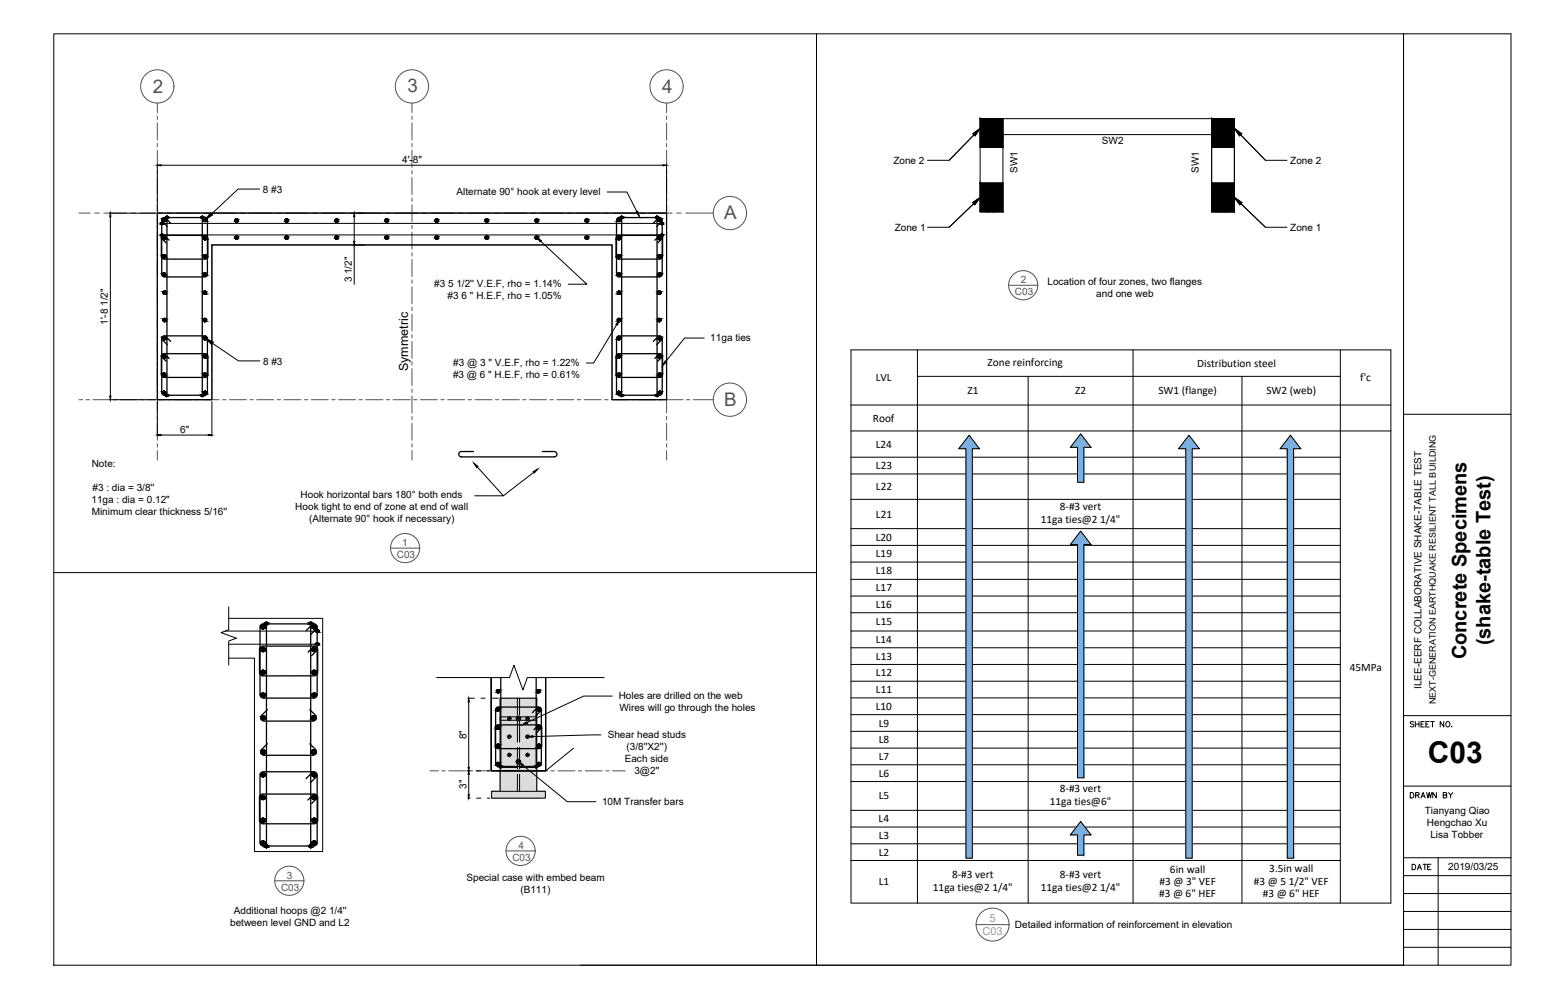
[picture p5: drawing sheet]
<svg xmlns="http://www.w3.org/2000/svg" width="432mm" height="279mm" viewBox="0 0 432 279" stroke-linecap="round" stroke-linejoin="round" font-family="sans-serif">
<defs><g id="words">
<text font-size="8.4" x="398.8" y="212.9">C03</text>
<g font-size="5.6">
<text x="409.6" y="184.1" transform="rotate(-90 409.6 184.1)">Concrete Specimens</text>
<text x="416.3" y="180.2" transform="rotate(-90 416.3 180.2)">(shake-table Test)</text>
</g>
<g font-size="5.2" fill="#525252">
<text x="42.7" y="25.8">2</text>
<text x="113.8" y="25.8">3</text>
<text x="185" y="25.8">4</text>
<text x="202.3" y="61.2">A</text>
<text x="202.2" y="113.2">B</text>
</g>
<text font-size="4.9" x="393.3" y="244.1">DATE</text>
<text font-size="4.4" x="393" y="224">DRAWN BY</text>
<text font-size="3.5" x="114" y="103.6" transform="rotate(-90 114 103.6)">Symmetric</text>
<g font-size="3.2">
<text x="244.6" y="106.3">LVL</text>
<text x="275.8" y="102.2">Zone reinforcing</text>
<text x="334.4" y="102.4">Distribution steel</text>
<text x="379.9" y="106.4">f'c</text>
<text x="270.2" y="110">Z1</text>
<text x="300.3" y="110.1">Z2</text>
<text x="323.5" y="109.9">SW1 (flange)</text>
<text x="353.7" y="109.9">SW2 (web)</text>
<text x="243.8" y="117.7">Roof</text>
<text x="244.6" y="124.9">L24</text>
<text x="244.7" y="131">L23</text>
<text x="244.7" y="136.8">L22</text>
<text x="296" y="142.4">8-#3 vert</text>
<text x="244.7" y="144.5">L21</text>
<text x="290.7" y="146">11ga ties@2 1/4&quot;</text>
<text x="244.6" y="150.9">L20</text>
<text x="244.6" y="155.6">L19</text>
<text x="244.6" y="160.3">L18</text>
<text x="244.6" y="165">L17</text>
<text x="244.6" y="169.7">L16</text>
<text x="244.6" y="179.5">L14</text>
<text x="244.7" y="174.6">L15</text>
<text x="244.7" y="184.1">L13</text>
<text x="244.7" y="188.8">L12</text>
<text x="377" y="187.2">45MPa</text>
<text x="244.7" y="193.5">L11</text>
<text x="244.6" y="198.1">L10</text>
<text x="245.4" y="202.8">L9</text>
<text x="245.4" y="207.5">L8</text>
<text x="245.4" y="212.1">L7</text>
<text x="245.4" y="216.8">L6</text>
<text x="296" y="221.2">8-#3 vert</text>
<text x="245.5" y="223.1">L5</text>
<text x="293.2" y="224.6">11ga ties@6&quot;</text>
<text x="245.4" y="229.5">L4</text>
<text x="245.4" y="238.9">L2</text>
<text x="245.5" y="234.2">L3</text>
<text x="265.9" y="245.1">8-#3 vert</text>
<text x="296" y="245.1">8-#3 vert</text>
<text x="326.8" y="243.6">6in wall</text>
<text x="354.5" y="243.5">3.5in wall</text>
<text x="245.4" y="247.1">L1</text>
<text x="260.6" y="248.6">11ga ties@2 1/4&quot;</text>
<text x="290.7" y="248.6">11ga ties@2 1/4&quot;</text>
<text x="323.7" y="250.4">#3 @ 6&quot; HEF</text>
<text x="323.8" y="247">#3 @ 3&quot; VEF</text>
<text x="350.2" y="247.1">#3 @ 5 1/2&quot; VEF</text>
<text x="352.7" y="250.5">#3 @ 6&quot; HEF</text>
</g>
<g font-size="3.1" fill="#989898">
<text x="276.4" y="257.3">5</text>
<text x="274.4" y="261.1">C03</text>
</g>
<g font-size="2.8">
<text x="307.8" y="40.2">SW2</text>
<text x="112.3" y="45.5">4'-8&quot;</text>
<text x="249.5" y="45.7">Zone 2</text>
<text x="360.4" y="45.7">Zone 2</text>
<text x="73.4" y="53.8">8 #3</text>
<text x="284.2" y="48.2" transform="rotate(-90 284.2 48.2)">SW1</text>
<text x="334.8" y="48.2" transform="rotate(-90 334.8 48.2)">SW1</text>
<text x="127.5" y="54.3">Alternate 90° hook at every level</text>
<text x="249.9" y="64.4">Zone 1</text>
<text x="360.4" y="64.4">Zone 1</text>
<text x="98.3" y="78.8" transform="rotate(-90 98.3 78.8)">3 1/2&quot;</text>
<text x="121.3" y="80.2">#3 5 1/2'' V.E.F, rho = 1.14%</text>
<text x="125" y="83.5">#3 6 '' H.E.F, rho = 1.05%</text>
<text x="292.6" y="79.5">Location of four zones, two flanges</text>
<text x="306.2" y="82.8">and one web</text>
<text x="30.1" y="90.7" transform="rotate(-90 30.1 90.7)">1'-8 1/2&quot;</text>
<text x="198.4" y="95.1">11ga ties</text>
<text x="73.5" y="101.7">8 #3</text>
<text x="126.5" y="105.4">#3 @ 6 &quot; H.E.F, rho = 0.61%</text>
<text x="126.6" y="102">#3 @ 3 '' V.E.F, rho = 1.22%</text>
<text x="50.3" y="120.8">6&quot;</text>
<text x="25.6" y="130.3">Note:</text>
<text x="25.8" y="137">#3 : dia = 3/8''</text>
<text x="25.5" y="140.3">11ga : dia = 0.12&quot;</text>
<text x="25.6" y="143.7">Minimum clear thickness 5/16''</text>
<text x="82.5" y="142.5">Hook tight to end of zone at end of wall</text>
<text x="84" y="139.1">Hook horizontal bars 180° both ends</text>
<text x="86.3" y="145.8">(Alternate 90° hook if necessary)</text>
<text x="172.8" y="195">Holes are drilled on the web</text>
<text x="397" y="192.3" transform="rotate(-90 397 192.3)">ILEE-EERF COLLABORATIVE SHAKE-TABLE TEST</text>
<text x="173" y="198.3">Wires will go through the holes</text>
<text x="130.3" y="206.3" transform="rotate(-90 130.3 206.3)">8&quot;</text>
<text x="169.7" y="205.9">Shear head studs</text>
<text x="175" y="209.2">(3/8''X2'')</text>
<text x="174.5" y="212.6">Each side</text>
<text x="177.2" y="215.9">3@2''</text>
<text x="130.3" y="220.2" transform="rotate(-90 130.3 220.2)">3&quot;</text>
<text x="168.1" y="224.8">10M Transfer bars</text>
<text x="398" y="227.1">Tianyang Qiao</text>
<text x="398.5" y="230.4">Hengchao Xu</text>
<text x="399.5" y="233.8">Lisa Tobber</text>
<text x="130.3" y="245.9">Special case with embed beam</text>
<text x="404.5" y="242.9">2019/03/25</text>
<text x="145.4" y="249.3">(B111)</text>
<text x="65.3" y="255.2">Additional hoops @2 1/4''</text>
<text x="64.3" y="258.6">between level GND and L2</text>
<text x="283.5" y="259">Detailed information of reinforcement in elevation</text>
</g>
<g font-size="2.8" fill="#525252">
<text x="283.5" y="82.4">C03</text>
<text x="285.1" y="79.1">2</text>
<text x="110.8" y="155.8">C03</text>
<text x="112.3" y="152.5">1</text>
<text x="144.8" y="237">4</text>
<text x="80.1" y="245.3">3</text>
<text x="143.1" y="240.3">C03</text>
<text x="78.5" y="248.6">C03</text>
</g>
<text font-size="2.5" x="401" y="196.6" transform="rotate(-90 401 196.6)">NEXT-GENERATION EARTHQUAKE RESILIENT TALL BUILDING</text>
</g></defs>
<!-- layer: greygrid -->
<g fill="none" stroke="#525252" stroke-width=".28">
<path d="M43.9 28.8v2.7M43.9 32.4v1M43.9 34.3v4.8M115.1 28.8v2.7M115.1 32.4v1M115.1 34.3v4.8M186.2 28.8v2.7M186.2 32.4v1M186.2 34.3v4.8M22.1 59.5h3.1M26.4 59.5h1.3M29 59.5h6.3"/>
<path d="M36.6 59.5h1.3M39.1 59.5h6.4M43.9 40v1M43.9 41.9v4.8M43.9 47.6v1M43.9 49.6v4.7M43.9 55.3v.9M43.9 57.2v4.7M46.8 59.5h1.2M49.3 59.5h6.3M56.9 59.5h1.3M59.5 59.5h6.3"/>
<path d="M67.1 59.5h1.2M69.6 59.5h6.4M77.2 59.5h1.3M79.8 59.5h6.3M87.4 59.5h1.3M89.9 59.5h6.4M97.6 59.5h1.2M100.1 59.5h6.3M107.7 59.5h1.3M110.3 59.5h6.3M115.1 40v1M115.1 41.9v4.8"/>
<path d="M115.1 47.6v1M115.1 49.6v4.7M115.1 55.3v.9M115.1 57.2v4.7M117.9 59.5h1.2M120.4 59.5h6.4M128 59.5h1.3M130.6 59.5h6.3M138.2 59.5h1.3M140.7 59.5h6.4M148.4 59.5h1.2M150.9 59.5h6.3"/>
<path d="M158.5 59.5h1.3M161.1 59.5h6.3M168.7 59.5h1.2M171.2 59.5h6.4M178.8 59.5h1.3M181.4 59.5h6.3M186.2 40v1M186.2 41.9v4.8M186.2 47.6v1M186.2 49.6v4.7M186.2 55.3v.9M186.2 57.2v4.7"/>
<path d="M189 59.5h1.3M191.5 59.5h7.7M43.9 62.9v.9M43.9 64.8v4.8M43.9 70.5v1M43.9 72.4v4.8M43.9 78.1v1M115.1 62.9v.9M115.1 64.8v4.8M115.1 70.5v1M115.1 72.4v4.8M115.1 78.1v1"/>
<path d="M186.2 62.9v.9M186.2 64.8v4.8M186.2 70.5v1M186.2 72.4v4.8M186.2 78.1v1M43.9 80v4.8M43.9 85.7v1M43.9 87.7v4.7M43.9 93.4v.9M43.9 95.3v4.7M115.1 80v4.8M115.1 85.7v1"/>
<path d="M115.1 87.7v4.7M115.1 93.4v.9M115.1 95.3v4.7M186.2 80v4.8M186.2 85.7v1M186.2 87.7v4.7M186.2 93.4v.9M186.2 95.3v4.7M22.1 111.6h1M24 111.6h1M26 111.6h4.7M31.7 111.6h.9"/>
<path d="M33.6 111.6h4.7M39.3 111.6h.9M41.2 111.6h4.8M43.9 101v.9M43.9 102.9v4.8M43.9 108.6v1M43.9 110.5v4.8M43.9 116.2v1M43.9 118.1v4.8M46.9 111.6h1M48.8 111.6h4.8M54.5 111.6h1"/>
<path d="M56.5 111.6h4.7M62.2 111.6h.9M64.1 111.6h4.7M69.8 111.6h.9M71.7 111.6h4.8M77.4 111.6h1M79.3 111.6h4.8M85 111.6h1M86.9 111.6h4.8M92.6 111.6h1M94.6 111.6h4.7M100.3 111.6h.9"/>
<path d="M102.2 111.6h4.7M107.9 111.6h.9M109.8 111.6h4.8M115.1 101v.9M115.1 102.9v4.8M115.1 108.6v1M115.1 110.5v4.8M115.1 116.2v1M115.1 118.1v4.8M115.5 111.6h1M117.4 111.6h4.8M123.1 111.6h1"/>
<path d="M125 111.6h4.8M130.7 111.6h1M132.7 111.6h4.7M138.4 111.6h.9M140.3 111.6h4.7M146 111.6h.9M147.9 111.6h4.8M153.6 111.6h1M155.5 111.6h4.8M161.2 111.6h1M163.1 111.6h4.8M168.8 111.6h1"/>
<path d="M170.8 111.6h4.7M176.5 111.6h.9M178.4 111.6h4.7M184.1 111.6h.9M186 111.6h4.8M186.2 101v.9M186.2 102.9v4.8M186.2 108.6v1M186.2 110.5v4.8M186.2 116.2v1M186.2 118.1v4.8M191.7 111.6h1"/>
<path d="M193.6 111.6h5.6M43.9 123.8v1M43.9 125.8v2.6M115.1 123.8v1M115.1 125.8v2.6M186.2 123.8v1M186.2 125.8v2.6M120.1 215.2h2.4M123.4 215.2h1M125.3 215.2h4.8M131.1 215.2h.9M133 215.2h4.7"/>
<path d="M138.7 215.2h.9M140.6 215.2h4.8M146.3 215.2h1M148.2 215.2h4.8M153.9 215.2h1M155.8 215.2h4.8M161.5 215.2h1M163.4 215.2h4.8M169.2 215.2h.9M171.1 215.2h3.5"/>
<circle cx="43.9" cy="24.1" r="4.6"/>
<circle cx="115.1" cy="24.1" r="4.6"/>
<circle cx="186.2" cy="24.1" r="4.6"/>
<circle cx="203.9" cy="59.5" r="4.6"/>
<circle cx="203.9" cy="111.6" r="4.6"/>
</g>
<!-- layer: rebar -->
<g fill="none" stroke="#000" stroke-width=".36">
<path d="M45.1 66.5v5M45.1 66.5l1.3 1.3M45.1 71.5a.77 .77 0 0 0 .7 .8M45.2 61.4v15.2M45.4 61.8l1.3 1.4M45.8 65.7a.77 .77 0 0 0-.7 .8M45.8 72.3h11.6M45.8 60.7h11.5M45.8 77.3h11.5M46.3 60.9l1.3 1.4M46.6 60.9v49.2M56.5 60.9v49.2"/>
<path d="M57.9 61.4v15.2M58 66.5a.77 .77 0 0 0-.7-.8h-11.5l1.4 1.3M58 71.5a.77 .77 0 0 1-.7 .8M58.1 66.5v5M172.1 71.5a.77 .77 0 0 0 .7 .8M172.2 61.4v15.2M172.8 60.7h11.5M172.8 77.3h11.5M173.6 60.9v49.2M183.5 60.9v49.2M183.8 60.9l-1.3 1.4M184.3 65.7a.77 .77 0 0 1 .7 .8"/>
<path d="M184.3 65.7h-11.5a.77 .77 0 0 0-.7 .8v5M184.3 65.7l-1.4 1.3M184.8 61.8l-1.4 1.4M185 61.4v15.2M185 71.5a.77 .77 0 0 1-.7 .8h-11.5M185.1 66.5v5M185.1 66.5l-1.4 1.3M45.1 99.5v5.1a.77 .77 0 0 0 .7 .7M45.1 99.5l1.3 1.3M45.2 94.4v15.3M45.4 94.9l1.3 1.3M45.8 98.7a.77 .77 0 0 0-.7 .8"/>
<path d="M45.8 98.7h11.5a.77 .77 0 0 1 .7 .8M45.8 93.7h11.5M45.9 98.7l1.3 1.4M46.3 93.9l1.4 1.4M57.9 94.4v15.3M58.1 99.5v5.1M172.2 94.4v15.3M172.8 93.7h11.5M183.8 93.9l-1.3 1.4M184.2 98.7l-1.3 1.4M184.8 94.9l-1.4 1.3M185 94.4v15.3"/>
<path d="M185 99.5a.74 .74 0 0 0-.7-.8h-11.5a.77 .77 0 0 0-.7 .8v5.1a.77 .77 0 0 0 .7 .7M185.1 99.5l-.1 5.1a.77 .77 0 0 1-.7 .7M185.1 99.5l-1.4 1.3M45.8 105.3h11.6M45.8 110.3h11.5M58 104.6a.77 .77 0 0 1-.7 .7M172.8 105.3h11.5M172.8 110.3h11.5M132.2 126h-3.3a.75 .75 0 0 0-.8 .8 .75 .75 0 0 0 .8 .7h25.9a.75 .75 0 0 0 .8-.7 .75 .75 0 0 0-.8-.8h-3.4M72.6 175v19M73.4 174.3l-.4 .2-.2 .5M73.4 174.1h14.4"/>
<path d="M74.4 174.4v61.5M86.8 174.4v61.5M87.2 174.4l-1.7 1.7M88.3 175.5l-1.6 1.7M88.6 175v19M72.5 187.7a.96 .96 0 0 0 .9 .9M72.8 194l.2 .4 .4 .2M73.4 194.9h14.4M74.7 198.1l-1.7 1.6M86.5 198.1l1.7 1.6M87.1 183l1.6-1.7v6.4M87.7 180.3l-1.7 1.7"/>
<path d="M87.7 180.3a.96 .96 0 0 1 1 1M87.8 180.3h-14.4a.96 .96 0 0 0-.9 1v6.4M87.8 188.6l-14.5 .1M88.7 187.7a.96 .96 0 0 1-1 .9M138.4 198v15.3M139.1 197.4h11.4M139.9 189.1v24.6M149.8 189.1v24.6M150.1 197.5l-1.4 1.4M151 198.5l-1.3 1.3M151.2 198v15.3M72.6 216.3v19"/>
<path d="M73.4 215.6l-.4 .2-.2 .4M73.4 215.4h14.4M73.6 201.3h13.9M73.6 210.8h13.9M74.7 207.6l-1.7 1.7M86.5 207.6l1.7 1.7M87.2 215.7l-1.7 1.6M87.3 215.8l.7-.1 .3 .5M87.7 215.6l.6 .4-.1 .7M88.3 216.8l-1.6 1.7M88.6 216.3v19M138.3 203.1v5.1a.77 .77 0 0 0 .8 .7"/>
<path d="M139 209h11.5M139.1 202.3a.77 .77 0 0 0-.8 .8M139.1 202.3h11.4M139.1 213.9h11.4M150 204.4l1.3-1.3v5.1a.77 .77 0 0 1-.8 .7M150.5 202.3l-1.4 1.4M150.5 202.3a.77 .77 0 0 1 .8 .8M72.8 235.3l.2 .4 .4 .2M73.4 236.1h14.4M87.1 224.3l1.6-1.7v6.4M87.7 221.6l-1.7 1.7M88.3 235.3l-.1 .4-.5 .2"/>
<path d="M88.7 222.6a.96 .96 0 0 0-.9-1h-14.4a.96 .96 0 0 0-.9 1v6.4a.96 .96 0 0 0 .9 .9M88.7 228.9a.96 .96 0 0 1-1 1h-14.4"/>
</g>
<!-- layer: Note -->
<g fill="none" stroke="#000" stroke-width=".28">
<path d="M228 9.4v260M43.9 59.5h142.3v52.1h-15.3v-43.2h-111.7v43.2h-15.3zM45.1 76.6l.2 .5 .5 .2M46.3 60.9a.67 .67 0 0 0-1 0 .67 .67 0 0 0 .1 1M57.3 60.7l.4 .2 .2 .5M57.9 76.6l-.2 .5-.4 .2M172.2 76.6l.2 .5 .5 .2M172.9 60.7l-.5 .2-.2 .5M183.8 60.9a.67 .67 0 0 1 1 0 .67 .67 0 0 1-.1 1M185 76.6l-.2 .5-.5 .2M46.3 93.9a.67 .67 0 0 0-.9 0 .67 .67 0 0 0 0 1M57.3 93.7l.4 .2 .2 .5"/>
<path d="M172.8 93.7l-.4 .2-.2 .5M183.8 93.9a.67 .67 0 0 1 .9 0 .67 .67 0 0 1 0 1M45.2 109.7l.2 .4 .4 .2M57.9 109.7l-.2 .4-.4 .2M172.2 109.7l.2 .4 .4 .2M184.9 109.7l-.2 .4-.4 .2M15 159.8h213M63.9 172.6h26.2v65.1h-19v-54h-7.2M72.8 175a.6 .6 0 0 1 .6-.7 .6 .6 0 0 1 .6 .7M73.4 174.3l-.4 .2-.2 .5M73.5 174.1a.84 .84 0 0 0-.9 .9M87.2 174.4a.84 .84 0 0 1 1.1 0 .84 .84 0 0 1 0 1.2"/>
<path d="M72.6 194a.84 .84 0 0 0 .9 .8M72.8 187.7l.4 .5 .7-.1M72.8 194l.4 .6 .7-.2M73 187.2l-.1 .7 .5 .4M73 193.6l-.1 .6 .5 .4M73 199.7a.9 .9 0 0 0-.2 1 .9 .9 0 0 0 .8 .6M73.4 180.7l-.4 .2-.2 .4M87.7 180.7l.5 .2 .1 .4M88.2 199.7a.9 .9 0 0 1 .2 1 .9 .9 0 0 1-.9 .6M88.3 187.7l-.1 .4-.5 .2M88.3 194l-.1 .4-.5 .2M88.6 194a.84 .84 0 0 1-.9 .8"/>
<path d="M130.6 194.9h1.9M130.9 195.9v18.3M134.3 194.9h1.2M137.2 189.1v26.1h15.2v-26.1v26.1h-15.2zM137.3 194.9h1.9M139.1 197.3l-.5 .2-.2 .5M150 197.5a.67 .67 0 0 1 1 0 .67 .67 0 0 1 0 1M171 194.3h-8l-15.8 7.4M73 209.3a.9 .9 0 0 0-.2 .9 .9 .9 0 0 0 .8 .6M73.4 215.4a.84 .84 0 0 0-.8 .8M87.2 215.7a.84 .84 0 0 1 1.1 0 .84 .84 0 0 1 0 1.2M88.2 209.3a.9 .9 0 0 1 .2 .9 .9 .9 0 0 1-.9 .6"/>
<path d="M130.4 215.2h.9M130.9 216.2v5.6M133.1 215.2h1.2M136.1 215.2h.6M138.4 213.2l.2 .5 .5 .2M142 205.2l-.1 .2M142.3 210.2l-.5 .5M142.4 200.1l-.6 .6M142.5 205.2l-.7 .7M142.6 210.4l-.7 .6M142.6 200.3l-.6 .6M142.7 205.4l-.6 .7"/>
<path d="M142.7 210.7l-.5 .5M142.7 200.6l-.4 .4M147.1 205.2l-.2 .2M147.3 210.2l-.4 .5M147.4 200.1l-.5 .6M147.6 205.2l-.7 .7M147.7 210.4l-.7 .6M147.7 200.3l-.7 .6M147.8 205.4l-.6 .7M147.8 210.7l-.5 .5M147.8 200.6l-.4 .4M151.2 213.2l-.2 .5-.5 .2"/>
<path d="M160.2 208.9l-7.8 6.3M72.6 235.3a.84 .84 0 0 0 .8 .8M88.6 235.3a.84 .84 0 0 1-.9 .8M130.6 222.8h.7M133.1 222.8h1.2M136.1 222.8h.7M137.3 220.9v1.9h15v-1.9"/>
<circle cx="45.8" cy="61.4" r=".48"/>
<circle cx="45.8" cy="76.6" r=".48"/>
<circle cx="45.8" cy="66.5" r=".48"/>
<circle cx="45.8" cy="71.5" r=".48"/>
<circle cx="57.3" cy="76.6" r=".48"/>
<circle cx="57.3" cy="61.4" r=".48"/>
<circle cx="57.3" cy="66.5" r=".48"/>
<circle cx="57.3" cy="71.5" r=".48"/>
<circle cx="66.1" cy="66.3" r=".48"/>
<circle cx="66.1" cy="61.5" r=".48"/>
<circle cx="80.1" cy="66.3" r=".48"/>
<circle cx="80.1" cy="61.5" r=".48"/>
<circle cx="94.1" cy="66.3" r=".48"/>
<circle cx="94.1" cy="61.5" r=".48"/>
<circle cx="108" cy="66.3" r=".48"/>
<circle cx="108" cy="61.5" r=".48"/>
<circle cx="122" cy="66.3" r=".48"/>
<circle cx="122" cy="61.5" r=".48"/>
<circle cx="136" cy="66.3" r=".48"/>
<circle cx="136" cy="61.5" r=".48"/>
<circle cx="149.9" cy="61.5" r=".48"/>
<circle cx="149.9" cy="66.3" r=".48"/>
<circle cx="163.9" cy="61.5" r=".48"/>
<circle cx="163.9" cy="66.3" r=".48"/>
<circle cx="172.9" cy="76.6" r=".48"/>
<circle cx="172.9" cy="71.5" r=".48"/>
<circle cx="172.9" cy="66.5" r=".48"/>
<circle cx="172.9" cy="61.4" r=".48"/>
<circle cx="184.3" cy="76.6" r=".48"/>
<circle cx="184.3" cy="71.5" r=".48"/>
<circle cx="184.3" cy="66.5" r=".48"/>
<circle cx="184.3" cy="61.4" r=".48"/>
<circle cx="45.8" cy="99.5" r=".48"/>
<circle cx="45.8" cy="94.4" r=".48"/>
<circle cx="46" cy="89.3" r=".48"/>
<circle cx="46" cy="81.7" r=".48"/>
<circle cx="57.2" cy="81.7" r=".48"/>
<circle cx="57.2" cy="89.3" r=".48"/>
<circle cx="57.3" cy="99.5" r=".48"/>
<circle cx="57.3" cy="94.4" r=".48"/>
<circle cx="172.8" cy="94.4" r=".48"/>
<circle cx="172.8" cy="99.5" r=".48"/>
<circle cx="172.9" cy="89.3" r=".48"/>
<circle cx="172.9" cy="81.7" r=".48"/>
<circle cx="184.1" cy="89.3" r=".48"/>
<circle cx="184.1" cy="81.7" r=".48"/>
<circle cx="184.3" cy="99.5" r=".48"/>
<circle cx="184.3" cy="94.4" r=".48"/>
<circle cx="45.8" cy="104.6" r=".48"/>
<circle cx="45.8" cy="109.7" r=".48"/>
<circle cx="57.3" cy="104.6" r=".48"/>
<circle cx="57.3" cy="109.7" r=".48"/>
<circle cx="172.8" cy="109.7" r=".48"/>
<circle cx="172.8" cy="104.6" r=".48"/>
<circle cx="184.3" cy="109.7" r=".48"/>
<circle cx="184.3" cy="104.6" r=".48"/>
<circle cx="73.5" cy="175" r=".6"/>
<circle cx="87.7" cy="175" r=".6"/>
<circle cx="73.5" cy="181.3" r=".6"/>
<circle cx="73.5" cy="194" r=".6"/>
<circle cx="73.5" cy="187.7" r=".6"/>
<circle cx="87.7" cy="181.3" r=".6"/>
<circle cx="87.7" cy="187.7" r=".6"/>
<circle cx="87.7" cy="194" r=".6"/>
<circle cx="139.1" cy="198" r=".48"/>
<circle cx="139.1" cy="192.9" r=".48"/>
<circle cx="150.4" cy="192.9" r=".48"/>
<circle cx="150.5" cy="198" r=".48"/>
<circle cx="73.4" cy="216.2" r=".6"/>
<circle cx="73.5" cy="209.9" r=".6"/>
<circle cx="73.5" cy="200.4" r=".6"/>
<circle cx="87.5" cy="209.9" r=".6"/>
<circle cx="87.5" cy="200.4" r=".6"/>
<circle cx="87.7" cy="216.2" r=".6"/>
<circle cx="139.1" cy="213.2" r=".48"/>
<circle cx="139.1" cy="208.2" r=".48"/>
<circle cx="139.1" cy="203.1" r=".48"/>
<circle cx="142.3" cy="210.7" r=".48"/>
<circle cx="142.3" cy="200.5" r=".48"/>
<circle cx="142.3" cy="205.6" r=".48"/>
<circle cx="147.3" cy="205.6" r=".48"/>
<circle cx="147.3" cy="210.7" r=".48"/>
<circle cx="147.3" cy="200.5" r=".48"/>
<circle cx="150.5" cy="213.2" r=".48"/>
<circle cx="150.5" cy="203.1" r=".48"/>
<circle cx="150.5" cy="208.2" r=".48"/>
<circle cx="73.4" cy="228.9" r=".6"/>
<circle cx="73.4" cy="222.6" r=".6"/>
<circle cx="73.4" cy="235.3" r=".6"/>
<circle cx="87.7" cy="228.9" r=".6"/>
<circle cx="87.7" cy="222.6" r=".6"/>
<circle cx="87.7" cy="235.3" r=".6"/>
</g>
<!-- layer: STRUCTURENOTE -->
<g fill="#000" stroke="#000" stroke-width=".28">
<path d="M45.2 65.3h.1zM45.2 62.1h.1zM45.2 65.9h.1zM45.2 62.7h.1zM46.5 60.3h.2zM46.5 61h.2zM56.4 60.3h.2zM56.4 61h.2zM173.5 60.3h.2zM173.5 61h.2zM183.4 60.3h.2zM183.4 61h.2z"/>
<path d="M184.8 65.3h.2zM184.8 62.1h.2zM184.8 65.9h.2zM184.8 62.7h.2zM46.5 110.1h.2zM46.5 110.7h.2zM56.4 110.1h.2zM56.4 110.7h.2zM173.5 110.1h.2zM173.5 110.7h.2zM183.4 110.1h.2zM183.4 110.7h.2z"/>
<path d="M88.6 179.4h.2zM88.6 175.8h.3zM139.8 213.7h.2zM139.8 214.3h.2zM149.7 213.7h.1zM149.7 214.3h.1z"/>
<path d="M45.2 65.3h.2zM45.1 65.3h.3z"/>
<path d="M45.2 62.1h.2zM45.1 62.1h.3z"/>
<path d="M45.1 65.3l.3 .1zM45.1 65.4h.3z"/>
<path d="M45.1 65.9h.3zM45.1 65.9h.2z"/>
<path d="M45.1 62.1h.3zM45.1 62.1h.3z"/>
<path d="M45.1 62.7h.3zM45.1 62.7h.2z"/>
<path d="M45.1 65.4h.4zM45.1 65.4h.4z"/>
<path d="M45.1 65.9h.3zM45.1 65.9h.3z"/>
<path d="M45.1 62.1l.4 .1zM45.1 62.1l.4 .1z"/>
<path d="M45.1 62.7h.3zM45.1 62.7h.3z"/>
<path d="M45 65.4h.5zM45 65.4h.5z"/>
<path d="M45 65.8h.5zM45 65.8l.4 .1z"/>
<path d="M45 62.2h.5zM45 62.2h.5z"/>
<path d="M45 62.6h.5zM45 62.6l.4 .1z"/>
<path d="M45 65.4l.6 .1zM45 65.4l.6 .1z"/>
<path d="M45 65.8h.5zM45 65.8h.5z"/>
<path d="M45 62.2l.6 .1zM45 62.2l.6 .1z"/>
<path d="M45 62.6h.5zM45 62.6h.5z"/>
<path d="M45 65.5l.6 .1zM45 65.5l.6 .1z"/>
<path d="M45 65.7h.6zM45 65.7l.5 .1z"/>
<path d="M45 62.3h.6zM45 62.3h.6z"/>
<path d="M45 62.5h.6zM45 62.5l.5 .1z"/>
<path d="M44.9 65.6h.7zM44.9 65.6h.7z"/>
<path d="M44.9 65.6l.7 .1zM44.9 65.6l.7 .1z"/>
<path d="M44.9 65.7h.7zM44.9 65.7h.7z"/>
<path d="M44.9 62.3l.7 .1zM44.9 62.3l.7 .1z"/>
<path d="M44.9 62.4h.7zM44.9 62.4h.7z"/>
<path d="M44.9 62.4h.7zM44.9 62.4l.7 .1z"/>
<path d="M46.5 60.3l.3 .1zM46.5 60.4h.3z"/>
<path d="M46.5 60.4h.3zM46.4 60.4h.4z"/>
<path d="M46.5 60.9h.3zM46.5 60.9l.2 .1z"/>
<path d="M46.4 60.4l.5 .1zM46.4 60.4l.5 .1z"/>
<path d="M46.4 60.9h.4zM46.4 60.9h.4z"/>
<path d="M46.4 60.5h.5zM46.4 60.5h.5z"/>
<path d="M46.4 60.9h.5zM46.4 60.9h.4z"/>
<path d="M46.4 60.5h.5zM46.4 60.5h.5z"/>
<path d="M46.4 60.8h.5zM46.4 60.8l.5 .1z"/>
<path d="M46.3 60.5l.6 .1zM46.3 60.5l.6 .1z"/>
<path d="M46.3 60.6l.6 .1zM46.3 60.6l.6 .1z"/>
<path d="M46.3 60.7l.6 .1zM46.3 60.7l.6 .1z"/>
<path d="M46.3 60.8h.6zM46.3 60.8h.6z"/>
<path d="M46.3 60.7h.6zM46.3 60.7h.6z"/>
<path d="M56.4 60.3l.2 .1zM56.4 60.4h.2z"/>
<path d="M56.4 60.4h.3zM56.3 60.4h.4z"/>
<path d="M56.4 60.9h.2zM56.4 60.9l.2 .1z"/>
<path d="M56.3 60.4l.4 .1zM56.3 60.5h.4z"/>
<path d="M56.3 60.9h.4zM56.3 60.9h.3z"/>
<path d="M56.3 60.5h.5zM56.3 60.5h.5z"/>
<path d="M56.3 60.9h.4zM56.3 60.9h.4z"/>
<path d="M56.2 60.5h.6zM56.2 60.5h.6z"/>
<path d="M56.2 60.8h.6zM56.2 60.8l.5 .1z"/>
<path d="M56.2 60.5l.6 .1zM56.2 60.5l.6 .1z"/>
<path d="M56.2 60.8h.6zM56.2 60.8h.6z"/>
<path d="M56.2 60.6l.6 .1zM56.2 60.6l.6 .1z"/>
<path d="M56.2 60.7h.6zM56.2 60.7h.6z"/>
<path d="M56.2 60.7h.6zM56.2 60.7l.6 .1z"/>
<path d="M173.5 60.3l.3 .1zM173.5 60.4h.3z"/>
<path d="M173.5 60.4h.3zM173.4 60.4h.4z"/>
<path d="M173.5 60.9h.3zM173.5 60.9l.2 .1z"/>
<path d="M173.4 60.4l.5 .1zM173.4 60.4l.5 .1z"/>
<path d="M173.4 60.9h.4zM173.4 60.9h.4z"/>
<path d="M173.4 60.5h.5zM173.4 60.5h.5z"/>
<path d="M173.4 60.9h.5zM173.4 60.9h.4z"/>
<path d="M173.4 60.5h.5zM173.4 60.5h.5z"/>
<path d="M173.4 60.8h.5zM173.4 60.8l.5 .1z"/>
<path d="M173.3 60.5l.6 .1zM173.3 60.5l.6 .1z"/>
<path d="M173.3 60.8h.6zM173.3 60.8h.6z"/>
<path d="M173.3 60.6l.6 .1zM173.3 60.6l.6 .1z"/>
<path d="M173.3 60.7h.6zM173.3 60.7h.6z"/>
<path d="M173.3 60.7h.6zM173.3 60.7l.6 .1z"/>
<path d="M183.4 60.3l.2 .1zM183.4 60.4h.2z"/>
<path d="M183.4 60.4h.3zM183.3 60.4h.4z"/>
<path d="M183.4 60.9h.2zM183.4 60.9l.2 .1z"/>
<path d="M183.3 60.4l.4 .1zM183.3 60.4l.4 .1z"/>
<path d="M183.3 60.9h.4zM183.3 60.9h.3z"/>
<path d="M183.3 60.5h.5zM183.3 60.5h.5z"/>
<path d="M183.3 60.9h.4zM183.3 60.9h.4z"/>
<path d="M183.2 60.5h.6zM183.2 60.5h.6z"/>
<path d="M183.2 60.8h.6zM183.2 60.8l.5 .1z"/>
<path d="M183.2 60.5l.6 .1zM183.2 60.5l.6 .1z"/>
<path d="M183.2 60.6l.6 .1zM183.2 60.6l.6 .1z"/>
<path d="M183.2 60.7l.6 .1zM183.2 60.7l.6 .1z"/>
<path d="M183.2 60.8h.6zM183.2 60.8h.6z"/>
<path d="M183.2 60.7h.6zM183.2 60.7h.6z"/>
<path d="M184.8 65.3h.2zM184.7 65.3h.3z"/>
<path d="M184.8 62.1h.2zM184.7 62.1h.3z"/>
<path d="M184.7 65.3l.4 .1zM184.7 65.4h.4z"/>
<path d="M184.7 65.9h.3zM184.7 65.9h.3z"/>
<path d="M184.7 62.1h.4zM184.7 62.1h.4z"/>
<path d="M184.7 62.7h.3zM184.7 62.7h.3z"/>
<path d="M184.7 65.4h.4zM184.6 65.4h.5z"/>
<path d="M184.7 65.9h.4zM184.7 65.9h.3z"/>
<path d="M184.7 62.1l.4 .1zM184.6 62.2h.5z"/>
<path d="M184.7 62.7h.4zM184.7 62.7h.3z"/>
<path d="M184.6 65.4h.5zM184.6 65.4h.5z"/>
<path d="M184.6 65.8h.5zM184.6 65.8l.5 .1z"/>
<path d="M184.6 62.2h.5zM184.6 62.2h.5z"/>
<path d="M184.6 62.6h.5zM184.6 62.6l.5 .1z"/>
<path d="M184.6 65.4l.6 .1zM184.6 65.4l.6 .1z"/>
<path d="M184.6 65.8h.5zM184.6 65.8h.5z"/>
<path d="M184.6 62.2l.6 .1zM184.6 62.2l.6 .1z"/>
<path d="M184.6 62.6h.5zM184.6 62.6h.5z"/>
<path d="M184.6 65.5l.6 .1zM184.6 65.5l.6 .1z"/>
<path d="M184.6 65.7h.6zM184.6 65.7l.5 .1z"/>
<path d="M184.6 62.3h.6zM184.6 62.3h.6z"/>
<path d="M184.6 62.5h.6zM184.6 62.5l.5 .1z"/>
<path d="M184.6 65.6h.6zM184.6 65.6h.6z"/>
<path d="M184.6 65.6l.6 .1zM184.6 65.6l.6 .1z"/>
<path d="M184.6 65.7h.6zM184.6 65.7h.6z"/>
<path d="M184.6 62.3l.6 .1zM184.6 62.3l.6 .1z"/>
<path d="M184.6 62.4h.6zM184.6 62.4h.6z"/>
<path d="M184.6 62.4h.6zM184.6 62.4l.6 .1z"/>
<path d="M46.5 110.1h.3zM46.5 110.1h.3z"/>
<path d="M46.5 110.1h.3zM46.4 110.1h.4z"/>
<path d="M46.5 110.7h.3zM46.5 110.7h.2z"/>
<path d="M46.4 110.1l.5 .1zM46.4 110.1l.5 .1z"/>
<path d="M46.4 110.6h.4zM46.4 110.6l.4 .1z"/>
<path d="M46.4 110.2h.5zM46.4 110.2h.5z"/>
<path d="M46.4 110.6h.5zM46.4 110.6h.4z"/>
<path d="M46.4 110.2l.5 .1zM46.4 110.2l.5 .1z"/>
<path d="M46.4 110.6h.5zM46.4 110.6h.5z"/>
<path d="M46.3 110.3h.6zM46.3 110.3h.6z"/>
<path d="M46.3 110.3l.6 .1zM46.3 110.3l.6 .1z"/>
<path d="M46.3 110.4l.6 .1zM46.3 110.4l.6 .1z"/>
<path d="M46.3 110.5h.6zM46.3 110.5l.6 .1z"/>
<path d="M46.3 110.4h.6zM46.3 110.4h.6z"/>
<path d="M56.4 110.1h.2zM56.4 110.1h.2z"/>
<path d="M56.4 110.1h.3zM56.3 110.1h.4z"/>
<path d="M56.4 110.7h.2zM56.4 110.7h.2z"/>
<path d="M56.3 110.1l.4 .1zM56.3 110.2h.4z"/>
<path d="M56.3 110.6h.4zM56.3 110.6l.3 .1z"/>
<path d="M56.3 110.2h.5zM56.3 110.2h.5z"/>
<path d="M56.3 110.6h.4zM56.3 110.6h.4z"/>
<path d="M56.2 110.2l.6 .1zM56.2 110.2l.6 .1z"/>
<path d="M56.2 110.6h.6zM56.2 110.6h.5z"/>
<path d="M56.2 110.3h.6zM56.2 110.3h.6z"/>
<path d="M56.2 110.5h.6zM56.2 110.5l.6 .1z"/>
<path d="M56.2 110.3l.6 .1zM56.2 110.3l.6 .1z"/>
<path d="M56.2 110.4h.6zM56.2 110.4h.6z"/>
<path d="M56.2 110.4h.6zM56.2 110.4l.6 .1z"/>
<path d="M173.5 110.1h.3zM173.5 110.1h.3z"/>
<path d="M173.5 110.1h.3zM173.4 110.1h.4z"/>
<path d="M173.5 110.7h.3zM173.5 110.7h.2z"/>
<path d="M173.4 110.1l.5 .1zM173.4 110.1l.5 .1z"/>
<path d="M173.4 110.6h.4zM173.4 110.6l.4 .1z"/>
<path d="M173.4 110.2h.5zM173.4 110.2h.5z"/>
<path d="M173.4 110.6h.5zM173.4 110.6h.4z"/>
<path d="M173.4 110.2l.5 .1zM173.4 110.2l.5 .1z"/>
<path d="M173.4 110.6h.5zM173.4 110.6h.5z"/>
<path d="M173.3 110.3h.6zM173.3 110.3h.6z"/>
<path d="M173.3 110.5h.6zM173.3 110.5l.6 .1z"/>
<path d="M173.3 110.3l.6 .1zM173.3 110.3l.6 .1z"/>
<path d="M173.3 110.4h.6zM173.3 110.4h.6z"/>
<path d="M173.3 110.4h.6zM173.3 110.4l.6 .1z"/>
<path d="M183.4 110.1h.2zM183.4 110.1h.2z"/>
<path d="M183.4 110.1h.3zM183.3 110.1h.4z"/>
<path d="M183.4 110.7h.2zM183.4 110.7h.2z"/>
<path d="M183.3 110.1l.4 .1zM183.3 110.1l.4 .1z"/>
<path d="M183.3 110.6h.4zM183.3 110.6l.3 .1z"/>
<path d="M183.3 110.2h.5zM183.3 110.2h.5z"/>
<path d="M183.3 110.6h.4zM183.3 110.6h.4z"/>
<path d="M183.2 110.2l.6 .1zM183.2 110.2l.6 .1z"/>
<path d="M183.2 110.6h.6zM183.2 110.6h.5z"/>
<path d="M183.2 110.3h.6zM183.2 110.3h.6z"/>
<path d="M183.2 110.3l.6 .1zM183.2 110.3l.6 .1z"/>
<path d="M183.2 110.4l.6 .1zM183.2 110.4l.6 .1z"/>
<path d="M183.2 110.5h.6zM183.2 110.5l.6 .1z"/>
<path d="M183.2 110.4h.6zM183.2 110.4h.6z"/>
<path d="M74.4 173.7h.1zM74.3 173.7h.2z"/>
<path d="M74.3 173.7h.3zM74.3 173.7h.3z"/>
<path d="M74.3 174.4h.2zM74.3 174.4h.2z"/>
<path d="M74.3 173.7h.4zM74.2 173.7h.5z"/>
<path d="M74.3 174.4h.3zM74.3 174.4h.2z"/>
<path d="M74.2 173.7l.5 .1zM74.1 173.8h.6z"/>
<path d="M74.2 174.4h.5zM74.2 174.4h.4z"/>
<path d="M74.1 173.8h.7zM74.1 173.8h.7z"/>
<path d="M74.1 174.3h.6zM74.1 174.3l.6 .1z"/>
<path d="M74.1 173.8l.7 .1zM74.1 173.8l.7 .1z"/>
<path d="M74.1 174.3h.7zM74.1 174.3h.6z"/>
<path d="M74.1 173.9l.7 .1zM74.1 173.9l.7 .1z"/>
<path d="M74 174l.8 .1zM74 174l.8 .1z"/>
<path d="M74 174.1l.8 .1zM74 174.1l.8 .1z"/>
<path d="M74.1 174.2h.7zM74.1 174.2l.7 .1z"/>
<path d="M74 174.1h.8zM74 174.1h.8z"/>
<path d="M86.7 173.7h.2zM86.7 173.7h.2z"/>
<path d="M86.7 173.7h.3zM86.6 173.7h.4z"/>
<path d="M86.7 174.4h.2zM86.7 174.4h.1z"/>
<path d="M86.6 173.7h.4zM86.5 173.7h.5z"/>
<path d="M86.6 174.4h.4zM86.6 174.4h.3z"/>
<path d="M86.5 173.7l.6 .1zM86.5 173.7l.6 .1z"/>
<path d="M86.5 174.4h.5zM86.5 174.4h.5z"/>
<path d="M86.5 173.8h.6zM86.5 173.8h.6z"/>
<path d="M86.5 174.3h.6zM86.5 174.3l.5 .1z"/>
<path d="M86.4 173.8l.7 .1zM86.4 173.8l.7 .1z"/>
<path d="M86.4 174.3h.7zM86.4 174.3h.7z"/>
<path d="M86.4 173.9l.8 .1zM86.4 173.9l.8 .1z"/>
<path d="M86.4 174.2h.7zM86.4 174.2l.7 .1z"/>
<path d="M86.4 174l.8 .1zM86.4 174l.8 .1z"/>
<path d="M86.4 174.1h.8zM86.4 174.1l.7 .1z"/>
<path d="M86.4 174.1h.8zM86.4 174.1h.8z"/>
<path d="M88.6 179.4h.3zM88.5 179.4h.4z"/>
<path d="M88.6 175.8h.3zM88.6 175.8h.3z"/>
<path d="M88.6 176.6h.3zM88.6 176.6h.2z"/>
<path d="M88.5 179.4l.5 .1zM88.5 179.5h.5z"/>
<path d="M88.6 175.8l.4 .1zM88.5 175.9h.5z"/>
<path d="M88.6 176.6h.3zM88.6 176.6h.3z"/>
<path d="M88.5 179.5h.5zM88.4 179.5h.6z"/>
<path d="M88.4 179.5l.6 .1zM88.4 179.5l.6 .1z"/>
<path d="M88.5 175.9h.5zM88.5 175.9h.5z"/>
<path d="M88.5 176.5h.5zM88.5 176.5l.4 .1z"/>
<path d="M88.4 179.6h.7zM88.4 179.6h.7z"/>
<path d="M88.4 180h.6zM88.4 180h.6z"/>
<path d="M88.5 175.9l.6 .1zM88.5 175.9l.6 .1z"/>
<path d="M88.5 176.4h.5zM88.5 176.4l.5 .1z"/>
<path d="M88.3 179.6l.8 .1zM88.3 179.6l.8 .1z"/>
<path d="M88.3 179.9h.8zM88.3 179.9l.7 .1z"/>
<path d="M88.4 176h.7zM88.4 176h.7z"/>
<path d="M88.4 176.4h.7zM88.4 176.4h.6z"/>
<path d="M88.3 179.7l.8 .1zM88.3 179.7l.8 .1z"/>
<path d="M88.3 179.8l.8 .1zM88.3 179.8l.8 .1z"/>
<path d="M88.3 179.9h.8zM88.3 179.9h.8z"/>
<path d="M88.4 176l.8 .1zM88.4 176l.8 .1z"/>
<path d="M88.4 176.3h.7zM88.4 176.3l.7 .1z"/>
<path d="M88.4 176.1l.8 .1zM88.4 176.1l.8 .1z"/>
<path d="M88.3 176.2l.9 .1zM88.3 176.2l.9 .1z"/>
<path d="M88.4 176.3h.8zM88.4 176.3h.7z"/>
<path d="M88.6 180.2h.2zM88.6 180.2h.2z"/>
<path d="M88.5 180.1h.4zM88.5 180.1l.3 .1z"/>
<path d="M88.5 180.1h.5zM88.5 180.1h.4z"/>
<path d="M88.4 180h.6zM88.4 180l.6 .1z"/>
<path d="M139.8 213.7h.2zM139.7 213.7h.3z"/>
<path d="M139.7 213.7h.4zM139.7 213.7h.4z"/>
<path d="M139.7 214.3h.3zM139.7 214.3h.3z"/>
<path d="M139.7 213.7l.4 .1zM139.7 213.7l.4 .1z"/>
<path d="M139.7 214.2h.4zM139.7 214.2l.3 .1z"/>
<path d="M139.6 213.8h.5zM139.6 213.8h.5z"/>
<path d="M139.6 214.2h.5zM139.6 214.2h.5z"/>
<path d="M139.6 213.8l.6 .1zM139.6 213.8l.6 .1z"/>
<path d="M139.6 214.2h.5zM139.6 214.2h.5z"/>
<path d="M139.6 213.9h.6zM139.6 213.9h.6z"/>
<path d="M139.6 214.1h.6zM139.6 214.1l.5 .1z"/>
<path d="M139.6 213.9l.6 .1zM139.6 213.9l.6 .1z"/>
<path d="M139.6 214l.6 .1zM139.6 214l.6 .1z"/>
<path d="M139.6 214.1h.6zM139.6 214.1h.6z"/>
<path d="M149.7 213.7h.2zM149.6 213.7h.3z"/>
<path d="M149.6 213.7h.3zM149.6 213.7h.3z"/>
<path d="M149.6 214.3h.3zM149.6 214.3h.2z"/>
<path d="M149.6 213.7l.4 .1zM149.6 213.7l.4 .1z"/>
<path d="M149.6 214.2h.3zM149.6 214.2l.3 .1z"/>
<path d="M149.5 213.8h.5zM149.5 213.8h.5z"/>
<path d="M149.5 214.2h.5zM149.5 214.2h.4z"/>
<path d="M149.5 213.8l.6 .1zM149.5 213.8l.6 .1z"/>
<path d="M149.5 214.2h.5zM149.5 214.2h.5z"/>
<path d="M149.5 213.9h.6zM149.5 213.9h.6z"/>
<path d="M149.4 213.9l.7 .1zM149.4 213.9l.7 .1z"/>
<path d="M149.4 214.1h.7zM149.4 214.1h.7z"/>
<path d="M149.5 214.1h.6zM149.5 214.1l.5 .1z"/>
<path d="M149.4 214h.7zM149.4 214l.7 .1z"/>
<path d="M74.4 235.8h.1zM74.3 235.8h.2z"/>
<path d="M74.4 235.8h.1zM74.3 235.8h.2z"/>
<path d="M74.3 235.8l.3 .1zM74.3 235.9h.3z"/>
<path d="M74.3 236.6h.2zM74.3 236.6h.2z"/>
<path d="M74.3 235.8l.3 .1zM74.3 235.9h.3z"/>
<path d="M74.3 236.6h.2zM74.3 236.6h.2z"/>
<path d="M74.3 235.9h.4zM74.2 235.9h.5z"/>
<path d="M74.3 236.6h.3zM74.3 236.6h.2z"/>
<path d="M74.3 235.9h.4zM74.2 235.9h.5z"/>
<path d="M74.3 236.6h.3zM74.3 236.6h.2z"/>
<path d="M74.2 235.9l.5 .1zM74.2 235.9l.5 .1z"/>
<path d="M74.2 236.5h.5zM74.2 236.5l.4 .1z"/>
<path d="M74.2 235.9l.5 .1zM74.2 235.9l.5 .1z"/>
<path d="M74.2 236.5h.5zM74.2 236.5l.4 .1z"/>
<path d="M74.1 236h.7zM74.1 236h.7z"/>
<path d="M74.1 236.5h.6zM74.1 236.5h.6z"/>
<path d="M74.1 236h.7zM74.1 236h.7z"/>
<path d="M74.1 236.5h.6zM74.1 236.5h.6z"/>
<path d="M74.1 236l.7 .1zM74.1 236l.7 .1z"/>
<path d="M74.1 236.4h.7zM74.1 236.4l.6 .1z"/>
<path d="M74.1 236l.7 .1zM74.1 236l.7 .1z"/>
<path d="M74.1 236.4h.7zM74.1 236.4l.6 .1z"/>
<path d="M74.1 236.1l.7 .1zM74.1 236.1l.7 .1z"/>
<path d="M74 236.2h.8zM74 236.2h.8z"/>
<path d="M74 236.3l.8 .1zM74 236.3l.8 .1z"/>
<path d="M74.1 236.4h.7zM74.1 236.4h.7z"/>
<path d="M74.1 236.1l.7 .1zM74.1 236.1l.7 .1z"/>
<path d="M74 236.2h.8zM74 236.2h.8z"/>
<path d="M74 236.3l.8 .1zM74 236.3l.8 .1z"/>
<path d="M74.1 236.4h.7zM74.1 236.4h.7z"/>
<path d="M74 236.2h.8zM74 236.2l.8 .1z"/>
<path d="M74 236.2h.8zM74 236.2l.8 .1z"/>
<path d="M86.7 235.8h.2zM86.7 235.8h.2z"/>
<path d="M86.7 235.8h.2zM86.7 235.8h.2z"/>
<path d="M86.7 235.8l.3 .1zM86.6 235.9h.4z"/>
<path d="M86.7 236.6h.2zM86.7 236.6h.1z"/>
<path d="M86.7 235.8l.3 .1zM86.6 235.9h.4z"/>
<path d="M86.7 236.6h.2zM86.7 236.6h.1z"/>
<path d="M86.6 235.9h.4zM86.5 235.9h.5z"/>
<path d="M86.6 236.6h.4zM86.6 236.6h.3z"/>
<path d="M86.6 235.9h.4zM86.5 235.9h.5z"/>
<path d="M86.6 236.6h.4zM86.6 236.6h.3z"/>
<path d="M86.5 235.9l.6 .1zM86.5 235.9l.6 .1z"/>
<path d="M86.5 236.5h.5zM86.5 236.5l.5 .1z"/>
<path d="M86.5 235.9l.6 .1zM86.5 235.9l.6 .1z"/>
<path d="M86.5 236.5h.5zM86.5 236.5l.5 .1z"/>
<path d="M86.5 236h.6zM86.5 236h.6z"/>
<path d="M86.5 236.5h.6zM86.5 236.5h.5z"/>
<path d="M86.5 236h.6zM86.5 236h.6z"/>
<path d="M86.5 236.5h.6zM86.5 236.5h.5z"/>
<path d="M86.4 236l.7 .1zM86.4 236l.7 .1z"/>
<path d="M86.4 236.4h.7zM86.4 236.4l.7 .1z"/>
<path d="M86.4 236l.7 .1zM86.4 236l.7 .1z"/>
<path d="M86.4 236.4h.7zM86.4 236.4l.7 .1z"/>
<path d="M86.4 236.1l.8 .1zM86.4 236.1l.8 .1z"/>
<path d="M86.4 236.4h.7zM86.4 236.4h.7z"/>
<path d="M86.4 236.1l.8 .1zM86.4 236.1l.8 .1z"/>
<path d="M86.4 236.4h.7zM86.4 236.4h.7z"/>
<path d="M86.4 236.2h.8zM86.4 236.2h.8z"/>
<path d="M86.4 236.3h.8zM86.4 236.3l.7 .1z"/>
<path d="M86.4 236.2h.8zM86.4 236.2h.8z"/>
<path d="M86.4 236.3h.8zM86.4 236.3l.7 .1z"/>
<path d="M86.4 236.2h.8zM86.4 236.2l.8 .1z"/>
<path d="M86.4 236.2h.8zM86.4 236.2l.8 .1z"/>
</g>
<path d="M45.2 65.6h139.6M45.2 62.4h139.6M62.9 176.1h25.4M63.9 179.8h24.4" fill="none" stroke="#000" stroke-width=".28"/>
<!-- layer: Note -->
<g fill="#000" stroke="#000" stroke-width=".28">
<path d="M130.9 194.9l.2 1h-.4zM130.7 214.2h.4l-.2 1zM130.9 215.2l.2 1h-.4zM145.9 202.3l1.2-.8 .2 .4zM130.7 221.8h.4l-.2 1z"/>
<path d="M273.7 33.1l6.4 8v-8zM273.7 33.1l6.4 8h-6.4z"/>
<path d="M338.4 33.1l6.4 8v-8zM338.4 33.1l6.4 8h-6.4z"/>
<path d="M273.7 51.1l6.4 8v-8zM273.7 51.1l6.4 8h-6.4z"/>
<path d="M338.4 51.1l6.4 8v-8zM338.4 51.1l6.4 8h-6.4z"/>
<path d="M45.8 76.2h.2zM45.7 76.2h.3z"/>
<path d="M45.8 71.1h.2zM45.7 71.1h.3z"/>
<path d="M45.8 66h.2zM45.7 66h.3z"/>
<path d="M45.8 60.9h.2zM45.7 60.9h.3z"/>
<path d="M45.7 76.2h.4zM45.6 76.2h.5z"/>
<path d="M45.7 77.1h.3zM45.7 77.1h.2z"/>
<path d="M45.7 71.1h.4zM45.6 71.1h.5z"/>
<path d="M45.7 72h.3zM45.7 72h.2z"/>
<path d="M45.7 66h.4zM45.6 66h.5z"/>
<path d="M45.7 66.9h.3zM45.7 66.9l.2 .1z"/>
<path d="M45.7 60.9l.4 .1zM45.6 61h.5z"/>
<path d="M45.7 61.8h.3zM45.7 61.8l.2 .1z"/>
<path d="M45.6 76.2l.5 .1zM45.6 76.2l.5 .1z"/>
<path d="M45.6 77.1h.5zM45.6 77.1h.4z"/>
<path d="M45.6 71.1l.5 .1zM45.6 71.1l.5 .1z"/>
<path d="M45.6 72h.5zM45.6 72h.4z"/>
<path d="M45.6 66l.5 .1zM45.6 66l.5 .1z"/>
<path d="M45.6 66.9h.5zM45.6 66.9h.4z"/>
<path d="M45.6 61h.5zM45.6 61h.5z"/>
<path d="M45.6 61.8h.5zM45.6 61.8h.4z"/>
<path d="M45.6 76.3h.6zM45.5 76.3h.7z"/>
<path d="M45.6 77h.5zM45.6 77l.5 .1z"/>
<path d="M45.6 71.2h.6zM45.5 71.2h.7z"/>
<path d="M45.6 71.9h.5zM45.6 71.9l.5 .1z"/>
<path d="M45.6 66.1h.6zM45.5 66.1h.7z"/>
<path d="M45.6 66.8h.5zM45.6 66.8l.5 .1z"/>
<path d="M45.6 61l.6 .1zM45.5 61.1h.7z"/>
<path d="M45.6 61.8h.5zM45.6 61.8h.5z"/>
<path d="M45.5 76.3l.7 .1zM45.5 76.3l.7 .1z"/>
<path d="M45.5 77h.7zM45.5 77h.6z"/>
<path d="M45.5 71.2l.7 .1zM45.5 71.2l.7 .1z"/>
<path d="M45.5 71.9h.7zM45.5 71.9h.6z"/>
<path d="M45.5 66.1l.7 .1zM45.5 66.1l.7 .1z"/>
<path d="M45.5 66.8h.7zM45.5 66.8h.6z"/>
<path d="M45.5 61.1l.7 .1zM45.5 61.1l.7 .1z"/>
<path d="M45.5 61.7h.7zM45.5 61.7l.6 .1z"/>
<path d="M45.4 76.4l.9 .1zM45.4 76.4l.9 .1z"/>
<path d="M45.4 76.9h.8zM45.4 76.9l.8 .1z"/>
<path d="M45.4 71.3l.9 .1zM45.4 71.3l.9 .1z"/>
<path d="M45.4 71.8h.8zM45.4 71.8l.8 .1z"/>
<path d="M45.4 66.2l.9 .1zM45.4 66.2l.9 .1z"/>
<path d="M45.4 66.7h.8zM45.4 66.7l.8 .1z"/>
<path d="M45.4 61.2h.9zM45.4 61.2h.9z"/>
<path d="M45.4 61.6h.8zM45.4 61.6l.8 .1z"/>
<path d="M45.4 76.5h.9zM45.4 76.5h.9z"/>
<path d="M45.4 76.8h.9zM45.4 76.8l.8 .1z"/>
<path d="M45.4 71.4l.9 .1zM45.4 71.4l.9 .1z"/>
<path d="M45.4 71.7h.9zM45.4 71.7l.8 .1z"/>
<path d="M45.4 66.3l.9 .1zM45.4 66.3l.9 .1z"/>
<path d="M45.4 66.7h.9zM45.4 66.7h.8z"/>
<path d="M45.4 61.2l.9 .1zM45.4 61.2l.9 .1z"/>
<path d="M45.4 61.6h.9zM45.4 61.6h.8z"/>
<path d="M45.4 76.5l.9 .1zM45.4 76.5l.9 .1z"/>
<path d="M45.4 76.6l.9 .1zM45.4 76.6l.9 .1z"/>
<path d="M45.4 76.7h.9zM45.4 76.7l.9 .1z"/>
<path d="M45.4 71.5h.9zM45.4 71.5h.9z"/>
<path d="M45.4 71.5l.9 .1zM45.4 71.5l.9 .1z"/>
<path d="M45.4 71.6h.9zM45.4 71.6l.9 .1z"/>
<path d="M45.4 66.4l.9 .1zM45.4 66.4l.9 .1z"/>
<path d="M45.4 66.5l.9 .1zM45.4 66.5l.9 .1z"/>
<path d="M45.4 66.6h.9zM45.4 66.6l.9 .1z"/>
<path d="M45.4 61.3l.9 .1zM45.4 61.3l.9 .1z"/>
<path d="M45.4 61.4l.9 .1zM45.4 61.4l.9 .1z"/>
<path d="M45.4 61.5h.9zM45.4 61.5l.9 .1z"/>
<path d="M57.2 76.2h.2zM57.1 76.2h.3z"/>
<path d="M57.2 71.1h.2zM57.1 71.1h.3z"/>
<path d="M57.2 66h.2zM57.1 66h.3z"/>
<path d="M57.2 60.9h.2zM57.1 60.9h.3z"/>
<path d="M57.1 76.2h.4zM57 76.2h.5z"/>
<path d="M57.1 77.1h.3zM57.1 77.1h.2z"/>
<path d="M57.1 71.1h.4zM57 71.1h.5z"/>
<path d="M57.1 72h.3zM57.1 72h.2z"/>
<path d="M57.1 66h.4zM57 66h.5z"/>
<path d="M57.1 66.9h.3zM57.1 66.9l.2 .1z"/>
<path d="M57.1 60.9l.4 .1zM57 61h.5z"/>
<path d="M57.1 61.8h.3zM57.1 61.8l.2 .1z"/>
<path d="M57 76.2l.6 .1zM57 76.2l.6 .1z"/>
<path d="M57 77.1h.5zM57 77.1h.4z"/>
<path d="M57 71.1l.6 .1zM57 71.1l.6 .1z"/>
<path d="M57 72h.5zM57 72h.4z"/>
<path d="M57 66l.6 .1zM57 66l.6 .1z"/>
<path d="M57 66.9h.5zM57 66.9h.4z"/>
<path d="M57 61h.6zM57 61h.6z"/>
<path d="M57 61.8h.5zM57 61.8h.4z"/>
<path d="M57 76.3h.6zM56.9 76.3h.7z"/>
<path d="M57 77h.6zM57 77l.5 .1z"/>
<path d="M57 71.2h.6zM56.9 71.2h.7z"/>
<path d="M57 71.9h.6zM57 71.9l.5 .1z"/>
<path d="M57 66.1h.6zM56.9 66.1h.7z"/>
<path d="M57 66.8h.6zM57 66.8l.5 .1z"/>
<path d="M57 61l.6 .1zM56.9 61.1h.7z"/>
<path d="M57 61.8h.6zM57 61.8h.5z"/>
<path d="M56.9 76.3l.8 .1zM56.9 76.3l.8 .1z"/>
<path d="M56.9 77h.7zM56.9 77h.7z"/>
<path d="M56.9 71.2l.8 .1zM56.9 71.2l.8 .1z"/>
<path d="M56.9 71.9h.7zM56.9 71.9h.7z"/>
<path d="M56.9 66.1l.8 .1zM56.9 66.1l.8 .1z"/>
<path d="M56.9 66.8h.7zM56.9 66.8h.7z"/>
<path d="M56.9 61.1l.8 .1zM56.9 61.1l.8 .1z"/>
<path d="M56.9 61.7h.7zM56.9 61.7l.7 .1z"/>
<path d="M56.9 76.4l.8 .1zM56.9 76.4l.8 .1z"/>
<path d="M56.9 76.9h.8zM56.9 76.9l.7 .1z"/>
<path d="M56.9 71.3l.8 .1zM56.9 71.3l.8 .1z"/>
<path d="M56.9 71.8h.8zM56.9 71.8l.7 .1z"/>
<path d="M56.9 66.2l.8 .1zM56.9 66.2l.8 .1z"/>
<path d="M56.9 66.7h.8zM56.9 66.7l.7 .1z"/>
<path d="M56.9 61.2h.8zM56.9 61.2h.8z"/>
<path d="M56.9 61.6h.8zM56.9 61.6l.7 .1z"/>
<path d="M56.8 76.5h.9zM56.8 76.5h.9z"/>
<path d="M56.8 76.8h.9zM56.8 76.8l.9 .1z"/>
<path d="M56.8 71.4l.9 .1zM56.8 71.4l.9 .1z"/>
<path d="M56.8 71.7h.9zM56.8 71.7l.9 .1z"/>
<path d="M56.8 66.3l.9 .1zM56.8 66.3l.9 .1z"/>
<path d="M56.8 66.7h.9zM56.8 66.7h.9z"/>
<path d="M56.8 61.2l.9 .1zM56.8 61.2l.9 .1z"/>
<path d="M56.8 61.6h.9zM56.8 61.6h.9z"/>
<path d="M56.8 76.5l.9 .1zM56.8 76.5l.9 .1z"/>
<path d="M56.8 76.6l.9 .1zM56.8 76.6l.9 .1z"/>
<path d="M56.8 76.7h.9zM56.8 76.7l.9 .1z"/>
<path d="M56.8 71.5h.9zM56.8 71.5h.9z"/>
<path d="M56.8 71.5l.9 .1zM56.8 71.5l.9 .1z"/>
<path d="M56.8 71.6h.9zM56.8 71.6l.9 .1z"/>
<path d="M56.8 66.4l.9 .1zM56.8 66.4l.9 .1z"/>
<path d="M56.8 66.5l.9 .1zM56.8 66.5l.9 .1z"/>
<path d="M56.8 66.6h.9zM56.8 66.6l.9 .1z"/>
<path d="M56.8 61.3l.9 .1zM56.8 61.3l.9 .1z"/>
<path d="M56.8 61.4l.9 .1zM56.8 61.4l.9 .1z"/>
<path d="M56.8 61.5h.9zM56.8 61.5l.9 .1z"/>
<path d="M66.1 65.8h.2zM66 65.8h.3z"/>
<path d="M66.1 61.1h.2zM66 61.1h.3z"/>
<path d="M66 65.8l.3 .1zM65.9 65.9h.4z"/>
<path d="M66 66.8h.3zM66 66.8h.2z"/>
<path d="M66 61.1h.3zM65.9 61.1h.4z"/>
<path d="M66 62h.3zM66 62h.2z"/>
<path d="M65.9 65.9h.5zM65.8 65.9h.6z"/>
<path d="M65.9 66.7h.4zM65.9 66.7l.4 .1z"/>
<path d="M65.9 61.1l.5 .1zM65.8 61.2h.6z"/>
<path d="M65.9 62h.4zM65.9 62h.4z"/>
<path d="M65.8 65.9l.7 .1zM65.8 66h.7z"/>
<path d="M65.8 66.7h.6zM65.8 66.7h.5z"/>
<path d="M65.8 61.2h.7zM65.8 61.2h.7z"/>
<path d="M65.8 61.9h.6zM65.8 61.9l.5 .1z"/>
<path d="M65.8 66l.7 .1zM65.8 66l.7 .1z"/>
<path d="M65.8 66.6h.7zM65.8 66.6l.6 .1z"/>
<path d="M65.8 61.2l.7 .1zM65.8 61.2l.7 .1z"/>
<path d="M65.8 61.9h.7zM65.8 61.9h.6z"/>
<path d="M65.7 66.1h.9zM65.7 66.1h.9z"/>
<path d="M65.7 66.6h.8zM65.7 66.6h.8z"/>
<path d="M65.7 61.3l.9 .1zM65.7 61.3l.9 .1z"/>
<path d="M65.7 61.8h.8zM65.7 61.8l.8 .1z"/>
<path d="M65.7 66.1l.9 .1zM65.7 66.1l.9 .1z"/>
<path d="M65.7 66.5h.9zM65.7 66.5l.8 .1z"/>
<path d="M65.7 61.4l.9 .1zM65.7 61.4l.9 .1z"/>
<path d="M65.7 61.7h.9zM65.7 61.7l.8 .1z"/>
<path d="M65.7 66.2l.9 .1zM65.7 66.2l.9 .1z"/>
<path d="M65.6 66.3l1 .1zM65.6 66.3l1 .1z"/>
<path d="M65.7 66.4h.9zM65.7 66.4l.9 .1z"/>
<path d="M65.7 61.5l.9 .1zM65.7 61.5l.9 .1z"/>
<path d="M65.6 61.6h1zM65.6 61.6h1z"/>
<path d="M65.7 61.6h.9zM65.7 61.6l.9 .1z"/>
<path d="M80.1 65.8h.1zM80 65.8h.2z"/>
<path d="M80.1 61.1h.1zM80 61.1h.2z"/>
<path d="M80 65.8l.3 .1zM79.9 65.9h.4z"/>
<path d="M80 66.8h.2zM80 66.8h.1z"/>
<path d="M80 61.1h.3zM79.9 61.1h.4z"/>
<path d="M80 62h.2zM80 62h.1z"/>
<path d="M79.9 65.9h.5zM79.8 65.9h.6z"/>
<path d="M79.9 66.7h.4zM79.9 66.7l.3 .1z"/>
<path d="M79.9 61.1l.5 .1zM79.8 61.2h.6z"/>
<path d="M79.9 62h.4zM79.9 62h.3z"/>
<path d="M79.8 65.9l.7 .1zM79.7 66h.8z"/>
<path d="M79.8 66.7h.6zM79.8 66.7h.5z"/>
<path d="M79.8 61.2h.7zM79.7 61.2h.8z"/>
<path d="M79.8 61.9h.6zM79.8 61.9l.5 .1z"/>
<path d="M79.7 66l.8 .1zM79.7 66l.8 .1z"/>
<path d="M79.7 66.6h.8zM79.7 66.6l.7 .1z"/>
<path d="M79.7 61.2l.8 .1zM79.7 61.2l.8 .1z"/>
<path d="M79.7 61.9h.8zM79.7 61.9h.7z"/>
<path d="M79.7 66.1h.8zM79.7 66.1h.8z"/>
<path d="M79.7 66.6h.8zM79.7 66.6h.8z"/>
<path d="M79.7 61.3l.8 .1zM79.7 61.3l.8 .1z"/>
<path d="M79.7 61.8h.8zM79.7 61.8l.8 .1z"/>
<path d="M79.7 66.1l.9 .1zM79.7 66.1l.9 .1z"/>
<path d="M79.7 66.5h.8zM79.7 66.5l.8 .1z"/>
<path d="M79.7 61.4l.9 .1zM79.7 61.4l.9 .1z"/>
<path d="M79.7 61.7h.8zM79.7 61.7l.8 .1z"/>
<path d="M79.6 66.2l1 .1zM79.6 66.2l1 .1z"/>
<path d="M79.6 66.3l1 .1zM79.6 66.3l1 .1z"/>
<path d="M79.6 66.4h1zM79.6 66.4l.9 .1z"/>
<path d="M79.6 61.5l1 .1zM79.6 61.5l1 .1z"/>
<path d="M79.6 61.6h1zM79.6 61.6h1z"/>
<path d="M79.6 61.6h1zM79.6 61.6l.9 .1z"/>
<path d="M94 65.8h.2zM93.9 65.8h.3z"/>
<path d="M94 61.1h.2zM93.9 61.1h.3z"/>
<path d="M93.9 65.8l.4 .1zM93.9 65.9h.4z"/>
<path d="M93.9 66.8h.3zM93.9 66.8h.2z"/>
<path d="M93.9 61.1h.4zM93.9 61.1h.4z"/>
<path d="M93.9 62h.3zM93.9 62h.2z"/>
<path d="M93.9 65.9h.5zM93.8 65.9h.6z"/>
<path d="M93.9 66.7h.4zM93.9 66.7l.3 .1z"/>
<path d="M93.9 61.1l.5 .1zM93.8 61.2h.6z"/>
<path d="M93.9 62h.4zM93.9 62h.3z"/>
<path d="M93.8 65.9l.6 .1zM93.7 66h.7z"/>
<path d="M93.8 66.7h.6zM93.8 66.7h.5z"/>
<path d="M93.8 61.2h.6zM93.7 61.2h.7z"/>
<path d="M93.8 61.9h.6zM93.8 61.9l.5 .1z"/>
<path d="M93.7 66l.8 .1zM93.7 66l.8 .1z"/>
<path d="M93.7 66.6h.7zM93.7 66.6l.7 .1z"/>
<path d="M93.7 61.2l.8 .1zM93.7 61.2l.8 .1z"/>
<path d="M93.7 61.9h.7zM93.7 61.9h.7z"/>
<path d="M93.7 66.1h.8zM93.7 66.1h.8z"/>
<path d="M93.7 66.6h.8zM93.7 66.6h.7z"/>
<path d="M93.7 61.3l.8 .1zM93.7 61.3l.8 .1z"/>
<path d="M93.7 61.8h.8zM93.7 61.8l.7 .1z"/>
<path d="M93.6 66.1l.9 .1zM93.6 66.1l.9 .1z"/>
<path d="M93.6 66.5h.9zM93.6 66.5l.9 .1z"/>
<path d="M93.6 61.4l.9 .1zM93.6 61.4l.9 .1z"/>
<path d="M93.6 61.7h.9zM93.6 61.7l.9 .1z"/>
<path d="M93.6 66.2l.9 .1zM93.6 66.2l.9 .1z"/>
<path d="M93.6 66.3l.9 .1zM93.6 66.3l.9 .1z"/>
<path d="M93.6 66.4h.9zM93.6 66.4l.9 .1z"/>
<path d="M93.6 61.5l.9 .1zM93.6 61.5l.9 .1z"/>
<path d="M93.6 61.6h.9zM93.6 61.6h.9z"/>
<path d="M93.6 61.6h.9zM93.6 61.6l.9 .1z"/>
<path d="M108 65.8h.2zM107.9 65.8h.3z"/>
<path d="M108 61.1h.2zM107.9 61.1h.3z"/>
<path d="M107.9 65.8l.3 .1zM107.8 65.9h.4z"/>
<path d="M107.9 66.8h.3zM107.9 66.8h.2z"/>
<path d="M107.9 61.1h.3zM107.8 61.1h.4z"/>
<path d="M107.9 62h.3zM107.9 62h.2z"/>
<path d="M107.8 65.9h.5zM107.7 65.9h.6z"/>
<path d="M107.8 66.7h.4zM107.8 66.7l.4 .1z"/>
<path d="M107.8 61.1l.5 .1zM107.7 61.2h.6z"/>
<path d="M107.8 62h.4zM107.8 62h.4z"/>
<path d="M107.7 65.9l.7 .1zM107.7 66h.7z"/>
<path d="M107.7 66.7h.6zM107.7 66.7h.5z"/>
<path d="M107.7 61.2h.7zM107.7 61.2h.7z"/>
<path d="M107.7 61.9h.6zM107.7 61.9l.5 .1z"/>
<path d="M107.7 66l.7 .1zM107.7 66l.7 .1z"/>
<path d="M107.7 66.6h.7zM107.7 66.6l.6 .1z"/>
<path d="M107.7 61.2l.7 .1zM107.7 61.2l.7 .1z"/>
<path d="M107.7 61.9h.7zM107.7 61.9h.6z"/>
<path d="M107.6 66.1h.9zM107.6 66.1h.9z"/>
<path d="M107.6 66.6h.8zM107.6 66.6h.8z"/>
<path d="M107.6 61.3l.9 .1zM107.6 61.3l.9 .1z"/>
<path d="M107.6 61.8h.8zM107.6 61.8l.8 .1z"/>
<path d="M107.6 66.1l.9 .1zM107.6 66.1l.9 .1z"/>
<path d="M107.6 66.5h.9zM107.6 66.5l.8 .1z"/>
<path d="M107.6 61.4l.9 .1zM107.6 61.4l.9 .1z"/>
<path d="M107.6 61.7h.9zM107.6 61.7l.8 .1z"/>
<path d="M107.6 66.2l.9 .1zM107.6 66.2l.9 .1z"/>
<path d="M107.6 66.4h.9zM107.6 66.4l.9 .1z"/>
<path d="M107.6 61.5l.9 .1zM107.6 61.5l.9 .1z"/>
<path d="M107.6 61.6h.9zM107.6 61.6l.9 .1z"/>
<path d="M107.5 66.3h1zM107.5 66.3l1 .1z"/>
<path d="M107.5 61.6h1zM107.5 61.6h1z"/>
<path d="M122 65.8h.1zM121.9 65.8h.2z"/>
<path d="M122 61.1h.1zM121.9 61.1h.2z"/>
<path d="M121.9 65.8l.3 .1zM121.8 65.9h.4z"/>
<path d="M121.9 66.8h.2zM121.9 66.8h.1z"/>
<path d="M121.9 61.1h.3zM121.8 61.1h.4z"/>
<path d="M121.9 62h.2zM121.9 62h.1z"/>
<path d="M121.8 65.9h.5zM121.7 65.9h.6z"/>
<path d="M121.8 66.7h.4zM121.8 66.7l.3 .1z"/>
<path d="M121.8 61.1l.5 .1zM121.7 61.2h.6z"/>
<path d="M121.8 62h.4zM121.8 62h.3z"/>
<path d="M121.7 65.9l.7 .1zM121.6 66h.8z"/>
<path d="M121.7 66.7h.6zM121.7 66.7h.5z"/>
<path d="M121.7 61.2h.7zM121.6 61.2h.8z"/>
<path d="M121.7 61.9h.6zM121.7 61.9l.5 .1z"/>
<path d="M121.6 66l.8 .1zM121.6 66l.8 .1z"/>
<path d="M121.6 66.6h.8zM121.6 66.6l.7 .1z"/>
<path d="M121.6 61.2l.8 .1zM121.6 61.2l.8 .1z"/>
<path d="M121.6 61.9h.8zM121.6 61.9h.7z"/>
<path d="M121.6 66.1h.8zM121.6 66.1h.8z"/>
<path d="M121.6 66.6h.8zM121.6 66.6h.8z"/>
<path d="M121.6 61.3l.8 .1zM121.6 61.3l.8 .1z"/>
<path d="M121.6 61.8h.8zM121.6 61.8l.8 .1z"/>
<path d="M121.6 66.1l.9 .1zM121.6 66.1l.9 .1z"/>
<path d="M121.6 66.5h.8zM121.6 66.5l.8 .1z"/>
<path d="M121.6 61.4l.9 .1zM121.6 61.4l.9 .1z"/>
<path d="M121.6 61.7h.8zM121.6 61.7l.8 .1z"/>
<path d="M121.5 66.2l1 .1zM121.5 66.2l1 .1z"/>
<path d="M121.5 66.4h1zM121.5 66.4l.9 .1z"/>
<path d="M121.5 61.5l1 .1zM121.5 61.5l1 .1z"/>
<path d="M121.5 61.6h1zM121.5 61.6l.9 .1z"/>
<path d="M121.5 66.3h1zM121.5 66.3l1 .1z"/>
<path d="M121.5 61.6h1zM121.5 61.6h1z"/>
<path d="M135.9 65.8h.2zM135.8 65.8h.3z"/>
<path d="M135.9 61.1h.2zM135.8 61.1h.3z"/>
<path d="M135.8 65.8l.4 .1zM135.8 65.9h.4z"/>
<path d="M135.8 66.8h.3zM135.8 66.8h.2z"/>
<path d="M135.8 61.1h.4zM135.8 61.1h.4z"/>
<path d="M135.8 62h.3zM135.8 62h.2z"/>
<path d="M135.8 65.9h.5zM135.7 65.9h.6z"/>
<path d="M135.8 66.7h.4zM135.8 66.7l.3 .1z"/>
<path d="M135.8 61.1l.5 .1zM135.7 61.2h.6z"/>
<path d="M135.8 62h.4zM135.8 62h.3z"/>
<path d="M135.7 65.9l.6 .1zM135.6 66h.7z"/>
<path d="M135.7 66.7h.6zM135.7 66.7h.5z"/>
<path d="M135.7 61.2h.6zM135.6 61.2h.7z"/>
<path d="M135.7 61.9h.6zM135.7 61.9l.5 .1z"/>
<path d="M135.6 66l.8 .1zM135.6 66l.8 .1z"/>
<path d="M135.6 66.6h.7zM135.6 66.6l.7 .1z"/>
<path d="M135.6 61.2l.8 .1zM135.6 61.2l.8 .1z"/>
<path d="M135.6 61.9h.7zM135.6 61.9h.7z"/>
<path d="M135.6 66.1h.8zM135.6 66.1h.8z"/>
<path d="M135.6 66.6h.8zM135.6 66.6h.7z"/>
<path d="M135.6 61.3l.8 .1zM135.6 61.3l.8 .1z"/>
<path d="M135.6 61.8h.8zM135.6 61.8l.7 .1z"/>
<path d="M135.5 66.1l.9 .1zM135.5 66.1l.9 .1z"/>
<path d="M135.5 66.5h.9zM135.5 66.5l.9 .1z"/>
<path d="M135.5 61.4l.9 .1zM135.5 61.4l.9 .1z"/>
<path d="M135.5 61.7h.9zM135.5 61.7l.9 .1z"/>
<path d="M135.5 66.2l1 .1zM135.5 66.2l1 .1z"/>
<path d="M135.5 66.4h.9zM135.5 66.4l.9 .1z"/>
<path d="M135.5 61.5l1 .1zM135.5 61.5l1 .1z"/>
<path d="M135.5 61.6h.9zM135.5 61.6l.9 .1z"/>
<path d="M135.5 66.3h1zM135.5 66.3l.9 .1z"/>
<path d="M135.5 61.6h1zM135.5 61.6h.9z"/>
<path d="M149.9 65.8h.2zM149.8 65.8h.3z"/>
<path d="M149.9 61.1h.2zM149.8 61.1h.3z"/>
<path d="M149.8 65.8l.4 .1zM149.7 65.9h.5z"/>
<path d="M149.8 66.8h.3zM149.8 66.8h.2z"/>
<path d="M149.8 61.1h.4zM149.7 61.1h.5z"/>
<path d="M149.8 62h.3zM149.8 62h.2z"/>
<path d="M149.7 65.9h.5zM149.7 65.9h.5z"/>
<path d="M149.7 66.7h.5zM149.7 66.7l.4 .1z"/>
<path d="M149.7 61.1l.5 .1zM149.7 61.2h.5z"/>
<path d="M149.7 62h.5zM149.7 62h.4z"/>
<path d="M149.7 65.9l.6 .1zM149.6 66h.7z"/>
<path d="M149.7 66.7h.5zM149.7 66.7h.5z"/>
<path d="M149.7 61.2h.6zM149.6 61.2h.7z"/>
<path d="M149.7 61.9h.5zM149.7 61.9l.5 .1z"/>
<path d="M149.6 66l.7 .1zM149.6 66l.7 .1z"/>
<path d="M149.6 66.6h.7zM149.6 66.6l.6 .1z"/>
<path d="M149.6 61.2l.7 .1zM149.6 61.2l.7 .1z"/>
<path d="M149.6 61.9h.7zM149.6 61.9h.6z"/>
<path d="M149.5 66.1h.9zM149.5 66.1h.9z"/>
<path d="M149.5 66.6h.8zM149.5 66.6h.8z"/>
<path d="M149.5 61.3l.9 .1zM149.5 61.3l.9 .1z"/>
<path d="M149.5 61.8h.8zM149.5 61.8l.8 .1z"/>
<path d="M149.5 66.1l.9 .1zM149.5 66.1l.9 .1z"/>
<path d="M149.5 66.5h.9zM149.5 66.5l.8 .1z"/>
<path d="M149.5 61.4l.9 .1zM149.5 61.4l.9 .1z"/>
<path d="M149.5 61.7h.9zM149.5 61.7l.8 .1z"/>
<path d="M149.5 66.2l.9 .1zM149.5 66.2l.9 .1z"/>
<path d="M149.5 66.4h.9zM149.5 66.4l.9 .1z"/>
<path d="M149.5 61.5l.9 .1zM149.5 61.5l.9 .1z"/>
<path d="M149.5 61.6h.9zM149.5 61.6l.9 .1z"/>
<path d="M149.5 66.3h.9zM149.5 66.3l.9 .1z"/>
<path d="M149.5 61.6h.9zM149.5 61.6h.9z"/>
<path d="M163.9 65.8h.1zM163.8 65.8h.2z"/>
<path d="M163.9 61.1h.1zM163.8 61.1h.2z"/>
<path d="M163.8 65.8l.3 .1zM163.7 65.9h.4z"/>
<path d="M163.8 66.8h.2zM163.8 66.8h.2z"/>
<path d="M163.8 61.1h.3zM163.7 61.1h.4z"/>
<path d="M163.8 62h.2zM163.8 62h.2z"/>
<path d="M163.7 65.9h.5zM163.6 65.9h.6z"/>
<path d="M163.7 66.7h.4zM163.7 66.7l.3 .1z"/>
<path d="M163.7 61.1l.5 .1zM163.6 61.2h.6z"/>
<path d="M163.7 62h.4zM163.7 62h.3z"/>
<path d="M163.6 65.9l.7 .1zM163.6 66h.7z"/>
<path d="M163.6 66.7h.6zM163.6 66.7h.5z"/>
<path d="M163.6 61.2h.7zM163.6 61.2h.7z"/>
<path d="M163.6 61.9h.6zM163.6 61.9l.5 .1z"/>
<path d="M163.6 66l.7 .1zM163.6 66l.7 .1z"/>
<path d="M163.6 66.6h.7zM163.6 66.6l.6 .1z"/>
<path d="M163.6 61.2l.7 .1zM163.6 61.2l.7 .1z"/>
<path d="M163.6 61.9h.7zM163.6 61.9h.6z"/>
<path d="M163.5 66.1h.9zM163.5 66.1h.9z"/>
<path d="M163.5 66.6h.8zM163.5 66.6h.8z"/>
<path d="M163.5 61.3l.9 .1zM163.5 61.3l.9 .1z"/>
<path d="M163.5 61.8h.8zM163.5 61.8l.8 .1z"/>
<path d="M163.5 66.1l.9 .1zM163.5 66.1l.9 .1z"/>
<path d="M163.5 66.5h.9zM163.5 66.5l.8 .1z"/>
<path d="M163.5 61.4l.9 .1zM163.5 61.4l.9 .1z"/>
<path d="M163.5 61.7h.9zM163.5 61.7l.8 .1z"/>
<path d="M163.4 66.2l1 .1zM163.4 66.2l1 .1z"/>
<path d="M163.4 66.4h1zM163.4 66.4l1 .1z"/>
<path d="M163.4 61.5l1 .1zM163.4 61.5l1 .1z"/>
<path d="M163.4 61.6h1zM163.4 61.6l1 .1z"/>
<path d="M163.4 66.3h1zM163.4 66.3l1 .1z"/>
<path d="M163.4 61.6h1zM163.4 61.6h1z"/>
<path d="M172.4 76.5h.9zM172.4 76.6l.9-.1z"/>
<path d="M172.4 76.6h.9zM172.4 76.7l.9-.1z"/>
<path d="M172.4 76.7h.9zM172.4 76.8l.9-.1z"/>
<path d="M172.4 71.5h.9zM172.4 71.5h.9z"/>
<path d="M172.4 71.5h.9zM172.4 71.6l.9-.1z"/>
<path d="M172.4 71.6h.9zM172.4 71.7l.9-.1z"/>
<path d="M172.4 66.4h.9zM172.4 66.5l.9-.1z"/>
<path d="M172.4 66.5h.9zM172.4 66.6l.9-.1z"/>
<path d="M172.4 66.6h.9zM172.4 66.7l.9-.1z"/>
<path d="M172.4 61.3h.9zM172.4 61.4l.9-.1z"/>
<path d="M172.4 61.4h.9zM172.4 61.5l.9-.1z"/>
<path d="M172.4 61.5h.9zM172.4 61.6l.9-.1z"/>
<path d="M172.4 76.5h.9zM172.4 76.5h.9z"/>
<path d="M172.4 76.8h.9zM172.4 76.9l.9-.1z"/>
<path d="M172.4 71.4h.9zM172.4 71.5h.9z"/>
<path d="M172.4 71.7h.9zM172.4 71.8l.9-.1z"/>
<path d="M172.4 66.3h.9zM172.4 66.4h.9z"/>
<path d="M172.4 66.7h.9zM172.4 66.7h.9z"/>
<path d="M172.4 61.2h.9zM172.4 61.3h.9z"/>
<path d="M172.4 61.6h.9zM172.4 61.6h.9z"/>
<path d="M172.4 76.4h.9zM172.4 76.5h.9z"/>
<path d="M172.4 76.9h.9zM172.5 77l.8-.1z"/>
<path d="M172.4 71.3h.9zM172.4 71.4h.9z"/>
<path d="M172.4 71.8h.9zM172.5 71.9l.8-.1z"/>
<path d="M172.4 66.2h.9zM172.4 66.3h.9z"/>
<path d="M172.4 66.7h.9zM172.5 66.8l.8-.1z"/>
<path d="M172.4 61.2h.9zM172.4 61.2h.9z"/>
<path d="M172.4 61.6h.9zM172.5 61.7l.8-.1z"/>
<path d="M172.5 76.3h.7zM172.4 76.4h.9z"/>
<path d="M172.5 77h.7zM172.6 77h.6z"/>
<path d="M172.5 71.2h.7zM172.4 71.3h.9z"/>
<path d="M172.5 71.9h.7zM172.6 71.9h.6z"/>
<path d="M172.5 66.1h.7zM172.4 66.2h.9z"/>
<path d="M172.5 66.8h.7zM172.6 66.8h.6z"/>
<path d="M172.5 61.1h.7zM172.4 61.2h.9z"/>
<path d="M172.5 61.7h.7zM172.6 61.8l.6-.1z"/>
<path d="M172.5 76.3h.6zM172.5 76.3h.7z"/>
<path d="M172.6 77h.5zM172.6 77.1l.5-.1z"/>
<path d="M172.5 71.2h.6zM172.5 71.2h.7z"/>
<path d="M172.6 71.9h.5zM172.6 72l.5-.1z"/>
<path d="M172.5 66.1h.6zM172.5 66.1h.7z"/>
<path d="M172.6 66.8h.5zM172.6 66.9l.5-.1z"/>
<path d="M172.5 61.1l.6-.1zM172.5 61.1h.7z"/>
<path d="M172.6 61.8h.5zM172.6 61.8h.5z"/>
<path d="M172.6 76.2h.5zM172.6 76.3h.5z"/>
<path d="M172.6 77.1h.5zM172.7 77.1h.4z"/>
<path d="M172.6 71.1h.5zM172.6 71.2h.5z"/>
<path d="M172.6 72h.5zM172.7 72h.4z"/>
<path d="M172.6 66h.5zM172.6 66.1h.5z"/>
<path d="M172.6 66.9h.5zM172.7 66.9h.4z"/>
<path d="M172.6 61h.5zM172.6 61h.5z"/>
<path d="M172.6 61.8h.5zM172.7 61.8h.4z"/>
<path d="M172.6 76.2h.4zM172.6 76.2h.5z"/>
<path d="M172.7 77.1h.3zM172.8 77.1h.2z"/>
<path d="M172.6 71.1h.4zM172.6 71.1h.5z"/>
<path d="M172.7 72h.3zM172.8 72h.2z"/>
<path d="M172.6 66h.4zM172.6 66h.5z"/>
<path d="M172.7 66.9h.3zM172.8 67l.2-.1z"/>
<path d="M172.6 61l.4-.1zM172.6 61h.5z"/>
<path d="M172.7 61.8h.3zM172.8 61.9l.2-.1z"/>
<path d="M172.7 76.2h.2zM172.7 76.2h.3z"/>
<path d="M172.7 71.1h.2zM172.7 71.1h.3z"/>
<path d="M172.7 66h.2zM172.7 66h.3z"/>
<path d="M172.7 60.9h.2zM172.7 60.9h.3z"/>
<path d="M183.8 76.5h1zM183.8 76.6l1-.1z"/>
<path d="M183.8 76.6h1zM183.8 76.7l1-.1z"/>
<path d="M183.8 76.7h1zM183.9 76.8l.9-.1z"/>
<path d="M183.8 71.5h1zM183.8 71.5h1z"/>
<path d="M183.8 71.5h1zM183.8 71.6l1-.1z"/>
<path d="M183.8 71.6h1zM183.9 71.7l.9-.1z"/>
<path d="M183.8 66.4h1zM183.8 66.5l1-.1z"/>
<path d="M183.8 66.5h1zM183.8 66.6l1-.1z"/>
<path d="M183.8 66.6h1zM183.9 66.7l.9-.1z"/>
<path d="M183.8 61.3h1zM183.8 61.4l1-.1z"/>
<path d="M183.8 61.4h1zM183.8 61.5l1-.1z"/>
<path d="M183.8 61.5h1zM183.9 61.6l.9-.1z"/>
<path d="M183.9 76.5h.8zM183.8 76.5h1z"/>
<path d="M183.9 76.8h.8zM183.9 76.9l.8-.1z"/>
<path d="M183.9 71.4h.8zM183.8 71.5h1z"/>
<path d="M183.9 71.7h.8zM183.9 71.8l.8-.1z"/>
<path d="M183.9 66.3h.8zM183.8 66.4h1z"/>
<path d="M183.9 66.7h.8zM183.9 66.7h.8z"/>
<path d="M183.9 61.2h.8zM183.8 61.3h1z"/>
<path d="M183.9 61.6h.8zM183.9 61.6h.8z"/>
<path d="M183.9 76.4h.8zM183.9 76.5h.8z"/>
<path d="M183.9 76.9h.8zM183.9 77l.8-.1z"/>
<path d="M183.9 71.3h.8zM183.9 71.4h.8z"/>
<path d="M183.9 71.8h.8zM183.9 71.9l.8-.1z"/>
<path d="M183.9 66.2h.8zM183.9 66.3h.8z"/>
<path d="M183.9 66.7h.8zM183.9 66.8l.8-.1z"/>
<path d="M183.9 61.2h.8zM183.9 61.2h.8z"/>
<path d="M183.9 61.6h.8zM183.9 61.7l.8-.1z"/>
<path d="M183.9 76.3h.7zM183.9 76.4h.8z"/>
<path d="M183.9 77h.7zM184 77h.6z"/>
<path d="M183.9 71.2h.7zM183.9 71.3h.8z"/>
<path d="M183.9 71.9h.7zM184 71.9h.6z"/>
<path d="M183.9 66.1h.7zM183.9 66.2h.8z"/>
<path d="M183.9 66.8h.7zM184 66.8h.6z"/>
<path d="M183.9 61.1h.7zM183.9 61.2h.8z"/>
<path d="M183.9 61.7h.7zM184 61.8l.6-.1z"/>
<path d="M183.9 76.3h.7zM183.9 76.3h.7z"/>
<path d="M184 77h.6zM184.1 77.1l.5-.1z"/>
<path d="M183.9 71.2h.7zM183.9 71.2h.7z"/>
<path d="M184 71.9h.6zM184.1 72l.5-.1z"/>
<path d="M183.9 66.1h.7zM183.9 66.1h.7z"/>
<path d="M184 66.8h.6zM184.1 66.9l.5-.1z"/>
<path d="M183.9 61.1l.7-.1zM183.9 61.1h.7z"/>
<path d="M184 61.8h.6zM184.1 61.8h.5z"/>
<path d="M184 76.3l.5-.1zM184 76.3h.6z"/>
<path d="M184.1 77.1h.4zM184.2 77.1h.3z"/>
<path d="M184 71.2l.5-.1zM184 71.2h.6z"/>
<path d="M184.1 72h.4zM184.2 72h.3z"/>
<path d="M184 66.1l.5-.1zM184 66.1h.6z"/>
<path d="M184.1 66.9h.4zM184.2 66.9h.3z"/>
<path d="M184 61h.5zM184 61h.6z"/>
<path d="M184.1 61.8h.4zM184.2 61.8h.3z"/>
<path d="M184.1 76.2h.3zM184.1 76.2h.4z"/>
<path d="M184.2 77.1h.2zM184.2 77.1h.2z"/>
<path d="M184.1 71.1h.3zM184.1 71.1h.4z"/>
<path d="M184.2 72h.2zM184.2 72h.2z"/>
<path d="M184.1 66h.3zM184.1 66h.4z"/>
<path d="M184.2 66.9h.2zM184.2 67l.2-.1z"/>
<path d="M184.1 61l.3-.1zM184.1 61h.4z"/>
<path d="M184.2 61.8h.2zM184.2 61.9l.2-.1z"/>
<path d="M184.2 76.2h.1zM184.2 76.2h.2z"/>
<path d="M184.2 71.1h.1zM184.2 71.1h.2z"/>
<path d="M184.2 66h.1zM184.2 66h.2z"/>
<path d="M184.2 60.9h.1zM184.2 60.9h.2z"/>
<path d="M45.8 99h.2zM45.7 99h.3z"/>
<path d="M45.8 93.9l.2 .1zM45.7 94h.3z"/>
<path d="M45.7 99l.4 .1zM45.6 99.1h.5z"/>
<path d="M45.7 99.9h.3zM45.7 99.9l.2 .1z"/>
<path d="M45.7 94h.4zM45.6 94h.5z"/>
<path d="M45.7 94.9h.3zM45.7 94.9h.2z"/>
<path d="M46 88.9h.1zM45.9 88.9h.2z"/>
<path d="M46 81.2l.1 .1zM45.9 81.3h.2z"/>
<path d="M45.6 99.1h.5zM45.6 99.1h.5z"/>
<path d="M45.6 99.9h.5zM45.6 99.9h.4z"/>
<path d="M45.6 94h.5zM45.6 94h.5z"/>
<path d="M45.6 94.8h.5zM45.6 94.8l.4 .1z"/>
<path d="M45.6 99.1l.6 .1zM45.5 99.2h.7z"/>
<path d="M45.6 99.9h.5zM45.6 99.9h.5z"/>
<path d="M45.6 94l.6 .1zM45.5 94.1h.7z"/>
<path d="M45.6 94.8h.5zM45.6 94.8h.5z"/>
<path d="M45.9 88.9h.3zM45.8 88.9h.4z"/>
<path d="M45.9 89.8h.2zM45.9 89.8h.1z"/>
<path d="M45.9 81.3h.3zM45.8 81.3h.4z"/>
<path d="M45.9 82.2h.2zM45.9 82.2h.1z"/>
<path d="M45.5 99.2l.7 .1zM45.5 99.2l.7 .1z"/>
<path d="M45.5 99.8h.7zM45.5 99.8l.6 .1z"/>
<path d="M45.5 94.1l.7 .1zM45.5 94.1l.7 .1z"/>
<path d="M45.5 94.7h.7zM45.5 94.7l.6 .1z"/>
<path d="M45.8 88.9l.5 .1zM45.8 88.9l.5 .1z"/>
<path d="M45.8 89.8h.4zM45.8 89.8h.3z"/>
<path d="M45.8 81.3h.5zM45.7 81.3h.6z"/>
<path d="M45.8 82.1h.4zM45.8 82.1l.3 .1z"/>
<path d="M45.4 99.3h.9zM45.4 99.3h.9z"/>
<path d="M45.4 99.7h.8zM45.4 99.7l.8 .1z"/>
<path d="M45.4 94.2h.9zM45.4 94.2h.9z"/>
<path d="M45.4 94.7h.8zM45.4 94.7h.8z"/>
<path d="M45.7 89h.7zM45.7 89h.7z"/>
<path d="M45.7 89.7h.6zM45.7 89.7l.5 .1z"/>
<path d="M45.7 81.3l.7 .1zM45.7 81.3l.7 .1z"/>
<path d="M45.7 82.1h.6zM45.7 82.1h.5z"/>
<path d="M45.4 99.3l.9 .1zM45.4 99.3l.9 .1z"/>
<path d="M45.4 99.7h.9zM45.4 99.7h.8z"/>
<path d="M45.4 94.2l.9 .1zM45.4 94.2l.9 .1z"/>
<path d="M45.4 94.6h.9zM45.4 94.6l.8 .1z"/>
<path d="M45.4 99.4l.9 .1zM45.4 99.4l.9 .1z"/>
<path d="M45.4 99.5l.9 .1zM45.4 99.5l.9 .1z"/>
<path d="M45.4 99.6h.9zM45.4 99.6l.9 .1z"/>
<path d="M45.4 94.3l.9 .1zM45.4 94.3l.9 .1z"/>
<path d="M45.4 94.4l.9 .1zM45.4 94.4l.9 .1z"/>
<path d="M45.4 94.5h.9zM45.4 94.5l.9 .1z"/>
<path d="M45.7 89l.7 .1zM45.7 89l.7 .1z"/>
<path d="M45.7 89.7h.7zM45.7 89.7h.6z"/>
<path d="M45.7 81.4l.7 .1zM45.7 81.4l.7 .1z"/>
<path d="M45.7 82h.7zM45.7 82l.6 .1z"/>
<path d="M45.6 89.1l.8 .1zM45.6 89.1l.8 .1z"/>
<path d="M45.6 89.6h.8zM45.6 89.6l.8 .1z"/>
<path d="M45.6 81.5h.8zM45.6 81.5h.8z"/>
<path d="M45.6 82h.8zM45.6 82h.8z"/>
<path d="M45.6 89.2h.9zM45.6 89.2h.9z"/>
<path d="M45.6 89.5h.8zM45.6 89.5l.8 .1z"/>
<path d="M45.6 81.5l.9 .1zM45.6 81.5l.9 .1z"/>
<path d="M45.6 81.9h.8zM45.6 81.9l.8 .1z"/>
<path d="M45.5 89.2l1 .1zM45.5 89.2l1 .1z"/>
<path d="M45.5 89.3l1 .1zM45.5 89.3l1 .1z"/>
<path d="M45.5 89.4h1zM45.5 89.4l.9 .1z"/>
<path d="M45.5 81.6l1 .1zM45.5 81.6l1 .1z"/>
<path d="M45.5 81.7l1 .1zM45.5 81.7l1 .1z"/>
<path d="M45.5 81.8h1zM45.5 81.8l.9 .1z"/>
<path d="M57.2 88.9h.1zM57.1 88.9h.2z"/>
<path d="M57.2 81.2l.1 .1zM57.1 81.3h.2z"/>
<path d="M57.2 99h.2zM57.2 99h.2z"/>
<path d="M57.2 93.9l.2 .1zM57.2 94h.2z"/>
<path d="M57.1 88.9h.3zM57 88.9h.4z"/>
<path d="M57.1 89.8h.2zM57.1 89.8h.2z"/>
<path d="M57.1 81.3h.3zM57 81.3h.4z"/>
<path d="M57.1 82.2h.2zM57.1 82.2h.2z"/>
<path d="M57.2 99l.3 .1zM57.1 99.1h.4z"/>
<path d="M57.2 99.9h.2zM57.2 99.9l.1 .1z"/>
<path d="M57.2 94h.3zM57.1 94h.4z"/>
<path d="M57.2 94.9h.2zM57.2 94.9h.1z"/>
<path d="M57 88.9l.5 .1zM57 88.9l.5 .1z"/>
<path d="M57 89.8h.4zM57 89.8h.3z"/>
<path d="M57 81.3h.5zM56.9 81.3h.6z"/>
<path d="M57 82.1h.4zM57 82.1l.3 .1z"/>
<path d="M57.1 99.1h.5zM57 99.1h.6z"/>
<path d="M57.1 99.9h.4zM57.1 99.9h.3z"/>
<path d="M57.1 94h.5zM57 94h.6z"/>
<path d="M57.1 94.8h.4zM57.1 94.8l.3 .1z"/>
<path d="M56.9 89h.7zM56.9 89h.7z"/>
<path d="M56.9 89.7h.6zM56.9 89.7l.5 .1z"/>
<path d="M56.9 81.3l.7 .1zM56.9 81.4h.7z"/>
<path d="M56.9 82.1h.6zM56.9 82.1h.5z"/>
<path d="M57 99.1l.6 .1zM56.9 99.2h.7z"/>
<path d="M57 99.9h.6zM57 99.9h.5z"/>
<path d="M57 94l.6 .1zM56.9 94.1h.7z"/>
<path d="M57 94.8h.6zM57 94.8h.5z"/>
<path d="M56.9 89l.7 .1zM56.9 89l.7 .1z"/>
<path d="M56.9 89.7h.7zM56.9 89.7h.6z"/>
<path d="M56.9 81.4l.7 .1zM56.9 81.4l.7 .1z"/>
<path d="M56.9 82h.7zM56.9 82l.6 .1z"/>
<path d="M56.8 89.1l.9 .1zM56.8 89.1l.9 .1z"/>
<path d="M56.8 89.6h.8zM56.8 89.6l.8 .1z"/>
<path d="M56.8 81.5h.9zM56.8 81.5h.9z"/>
<path d="M56.8 82h.8zM56.8 82h.8z"/>
<path d="M56.9 99.2l.8 .1zM56.9 99.2l.8 .1z"/>
<path d="M56.9 99.8h.7zM56.9 99.8l.7 .1z"/>
<path d="M56.9 94.1l.8 .1zM56.9 94.1l.8 .1z"/>
<path d="M56.9 94.7h.7zM56.9 94.7l.7 .1z"/>
<path d="M56.8 89.2h.9zM56.8 89.2h.9z"/>
<path d="M56.8 89.5h.9zM56.8 89.5l.8 .1z"/>
<path d="M56.8 81.5l.9 .1zM56.8 81.5l.9 .1z"/>
<path d="M56.8 81.9h.9zM56.8 81.9l.8 .1z"/>
<path d="M56.7 89.2l1 .1zM56.7 89.2l1 .1z"/>
<path d="M56.7 89.4h1zM56.7 89.4l1 .1z"/>
<path d="M56.7 81.6l1 .1zM56.7 81.6l1 .1z"/>
<path d="M56.7 81.8h1zM56.7 81.8l1 .1z"/>
<path d="M56.9 99.3h.8zM56.9 99.3h.8z"/>
<path d="M56.9 99.7h.8zM56.9 99.7l.7 .1z"/>
<path d="M56.9 94.2h.8zM56.9 94.2h.8z"/>
<path d="M56.9 94.7h.8zM56.9 94.7h.7z"/>
<path d="M56.7 89.3h1zM56.7 89.3l1 .1z"/>
<path d="M56.7 81.7h1zM56.7 81.7l1 .1z"/>
<path d="M56.8 99.3l.9 .1zM56.8 99.3l.9 .1z"/>
<path d="M56.8 99.7h.9zM56.8 99.7h.9z"/>
<path d="M56.8 94.2l.9 .1zM56.8 94.2l.9 .1z"/>
<path d="M56.8 94.6h.9zM56.8 94.6l.9 .1z"/>
<path d="M56.8 99.4l.9 .1zM56.8 99.4l.9 .1z"/>
<path d="M56.8 99.5l.9 .1zM56.8 99.5l.9 .1z"/>
<path d="M56.8 99.6h.9zM56.8 99.6l.9 .1z"/>
<path d="M56.8 94.3l.9 .1zM56.8 94.3l.9 .1z"/>
<path d="M56.8 94.4l.9 .1zM56.8 94.4l.9 .1z"/>
<path d="M56.8 94.5h.9zM56.8 94.5l.9 .1z"/>
<path d="M172.4 99.4h.9zM172.4 99.5h.9z"/>
<path d="M172.4 99.5h.9zM172.4 99.6l.9-.1z"/>
<path d="M172.4 99.6h.9zM172.4 99.7l.9-.1z"/>
<path d="M172.4 94.3h.9zM172.4 94.4h.9z"/>
<path d="M172.4 94.4h.9zM172.4 94.5l.9-.1z"/>
<path d="M172.4 94.5h.9zM172.4 94.6l.9-.1z"/>
<path d="M172.4 99.3h.9zM172.4 99.4h.9z"/>
<path d="M172.4 99.7h.9zM172.4 99.7h.9z"/>
<path d="M172.4 94.2h.9zM172.4 94.3h.9z"/>
<path d="M172.4 94.6h.9zM172.4 94.7l.9-.1z"/>
<path d="M172.4 89.3h1zM172.4 89.4l1-.1z"/>
<path d="M172.4 81.7h1zM172.4 81.8l1-.1z"/>
<path d="M172.4 89.2h1zM172.4 89.3l1-.1z"/>
<path d="M172.4 89.4h1zM172.5 89.5l.9-.1z"/>
<path d="M172.4 81.6h1zM172.4 81.7l1-.1z"/>
<path d="M172.4 81.8h1zM172.5 81.9l.9-.1z"/>
<path d="M172.4 99.3h.8zM172.4 99.3h.9z"/>
<path d="M172.4 99.7h.8zM172.5 99.8l.7-.1z"/>
<path d="M172.4 94.2h.8zM172.4 94.2h.9z"/>
<path d="M172.4 94.7h.8zM172.5 94.7h.7z"/>
<path d="M172.5 89.2h.9zM172.4 89.2h1z"/>
<path d="M172.5 89.5h.9zM172.5 89.6l.9-.1z"/>
<path d="M172.5 81.5h.9zM172.4 81.6h1z"/>
<path d="M172.5 81.9h.9zM172.5 82l.9-.1z"/>
<path d="M172.5 89.1h.8zM172.5 89.2h.9z"/>
<path d="M172.5 89.6h.8zM172.6 89.7l.7-.1z"/>
<path d="M172.5 81.5h.8zM172.5 81.5h.9z"/>
<path d="M172.5 82h.8zM172.6 82h.7z"/>
<path d="M172.5 99.2h.7zM172.4 99.3h.8z"/>
<path d="M172.5 99.8h.7zM172.6 99.9l.6-.1z"/>
<path d="M172.5 94.1h.7zM172.4 94.2h.8z"/>
<path d="M172.5 94.7h.7zM172.6 94.8l.6-.1z"/>
<path d="M172.6 89h.7zM172.5 89.1h.8z"/>
<path d="M172.6 89.7h.7zM172.6 89.7h.7z"/>
<path d="M172.6 81.4h.7zM172.5 81.5h.8z"/>
<path d="M172.6 82h.7zM172.6 82.1l.7-.1z"/>
<path d="M172.5 99.2l.6-.1zM172.5 99.2h.7z"/>
<path d="M172.6 99.9h.5zM172.6 99.9h.5z"/>
<path d="M172.5 94.1l.6-.1zM172.5 94.1h.7z"/>
<path d="M172.6 94.8h.5zM172.6 94.8h.5z"/>
<path d="M172.6 89h.6zM172.6 89h.7z"/>
<path d="M172.6 89.7h.6zM172.7 89.8l.5-.1z"/>
<path d="M172.6 81.3h.6zM172.6 81.4h.7z"/>
<path d="M172.6 82.1h.6zM172.7 82.1h.5z"/>
<path d="M172.6 99.1h.5zM172.6 99.1h.5z"/>
<path d="M172.6 99.9h.5zM172.7 99.9h.4z"/>
<path d="M172.6 94h.5zM172.6 94h.5z"/>
<path d="M172.6 94.8h.5zM172.7 94.9l.4-.1z"/>
<path d="M172.6 89l.5-.1zM172.6 89h.6z"/>
<path d="M172.7 89.8h.4zM172.8 89.8h.3z"/>
<path d="M172.6 81.3h.5zM172.6 81.3h.6z"/>
<path d="M172.7 82.1h.4zM172.8 82.2l.3-.1z"/>
<path d="M172.6 99.1l.4-.1zM172.6 99.1h.5z"/>
<path d="M172.7 99.9h.3zM172.8 100l.2-.1z"/>
<path d="M172.6 94h.4zM172.6 94h.5z"/>
<path d="M172.7 94.9h.3zM172.8 94.9h.2z"/>
<path d="M172.7 88.9h.3zM172.7 88.9h.4z"/>
<path d="M172.8 89.8h.2zM172.9 89.8h.1z"/>
<path d="M172.7 81.3h.3zM172.7 81.3h.4z"/>
<path d="M172.8 82.2h.2zM172.9 82.2h.1z"/>
<path d="M172.7 99h.2zM172.7 99h.3z"/>
<path d="M172.7 94l.2-.1zM172.7 94h.3z"/>
<path d="M172.8 88.9h.2zM172.8 88.9h.2z"/>
<path d="M172.8 81.3l.2-.1zM172.8 81.3h.2z"/>
<path d="M183.6 89.3h1zM183.7 89.4l.9-.1z"/>
<path d="M183.6 81.7h1zM183.7 81.8l.9-.1z"/>
<path d="M183.7 89.2h.9zM183.6 89.3l1-.1z"/>
<path d="M183.7 89.4h.9zM183.7 89.5l.9-.1z"/>
<path d="M183.7 81.6h.9zM183.6 81.7l1-.1z"/>
<path d="M183.7 81.8h.9zM183.7 81.9l.9-.1z"/>
<path d="M183.7 89.2h.9zM183.7 89.2h.9z"/>
<path d="M183.7 89.5h.9zM183.7 89.6l.9-.1z"/>
<path d="M183.7 81.5h.9zM183.7 81.6h.9z"/>
<path d="M183.7 81.9h.9zM183.7 82l.9-.1z"/>
<path d="M183.7 89.1h.8zM183.7 89.2h.9z"/>
<path d="M183.7 89.6h.8zM183.8 89.7l.7-.1z"/>
<path d="M183.7 81.5h.8zM183.7 81.5h.9z"/>
<path d="M183.7 82h.8zM183.8 82h.7z"/>
<path d="M183.8 89h.7zM183.7 89.1h.8z"/>
<path d="M183.8 89.7h.7zM183.8 89.7h.7z"/>
<path d="M183.8 81.4h.7zM183.7 81.5h.8z"/>
<path d="M183.8 82h.7zM183.8 82.1l.7-.1z"/>
<path d="M183.8 99.4h.9zM183.8 99.5h1z"/>
<path d="M183.8 99.5h1zM183.8 99.6l1-.1z"/>
<path d="M183.8 99.6h.9zM183.8 99.7l.9-.1z"/>
<path d="M183.8 94.3h.9zM183.8 94.4h1z"/>
<path d="M183.8 94.4h1zM183.8 94.5l1-.1z"/>
<path d="M183.8 94.5h.9zM183.8 94.6l.9-.1z"/>
<path d="M183.8 89h.6zM183.8 89h.7z"/>
<path d="M183.8 89.7h.6zM183.9 89.8l.5-.1z"/>
<path d="M183.8 81.3h.6zM183.8 81.4h.7z"/>
<path d="M183.8 82.1h.6zM183.9 82.1h.5z"/>
<path d="M183.8 99.3h.9zM183.8 99.4h.9z"/>
<path d="M183.8 99.7h.9zM183.9 99.7h.8z"/>
<path d="M183.8 94.2h.9zM183.8 94.3h.9z"/>
<path d="M183.8 94.6h.9zM183.9 94.7l.8-.1z"/>
<path d="M183.9 99.3h.8zM183.8 99.3h.9z"/>
<path d="M183.9 99.7h.8zM183.9 99.8l.8-.1z"/>
<path d="M183.9 94.2h.8zM183.8 94.2h.9z"/>
<path d="M183.9 94.7h.8zM183.9 94.7h.8z"/>
<path d="M183.8 89l.5-.1zM183.8 89h.6z"/>
<path d="M183.9 89.8h.4zM184 89.8h.3z"/>
<path d="M183.8 81.3h.5zM183.8 81.3h.6z"/>
<path d="M183.9 82.1h.4zM184 82.2l.3-.1z"/>
<path d="M183.9 99.2h.7zM183.9 99.3h.8z"/>
<path d="M183.9 99.8h.7zM184 99.9l.6-.1z"/>
<path d="M183.9 94.1h.7zM183.9 94.2h.8z"/>
<path d="M183.9 94.7h.7zM184 94.8l.6-.1z"/>
<path d="M183.9 88.9h.4zM183.9 88.9h.4z"/>
<path d="M184 89.8h.3zM184.1 89.8h.2z"/>
<path d="M183.9 81.3h.4zM183.9 81.3h.4z"/>
<path d="M184 82.2h.3zM184.1 82.2h.2z"/>
<path d="M183.9 99.2l.7-.1zM183.9 99.2h.7z"/>
<path d="M184 99.9h.6zM184.1 99.9h.5z"/>
<path d="M183.9 94.1l.7-.1zM183.9 94.1h.7z"/>
<path d="M184 94.8h.6zM184.1 94.8h.5z"/>
<path d="M184.1 99.1h.4zM184 99.1h.6z"/>
<path d="M184.1 99.9h.4zM184.2 99.9h.3z"/>
<path d="M184.1 94h.4zM184 94h.6z"/>
<path d="M184.1 94.8h.4zM184.2 94.9l.3-.1z"/>
<path d="M184 88.9h.2zM184 88.9h.3z"/>
<path d="M184 81.3l.2-.1zM184 81.3h.3z"/>
<path d="M184.1 99.1l.3-.1zM184.1 99.1h.4z"/>
<path d="M184.2 99.9h.2zM184.2 100l.2-.1z"/>
<path d="M184.1 94h.3zM184.1 94h.4z"/>
<path d="M184.2 94.9h.2zM184.2 94.9h.2z"/>
<path d="M184.2 99h.1zM184.2 99h.2z"/>
<path d="M184.2 94l.1-.1zM184.2 94h.2z"/>
<path d="M45.8 109.2h.2zM45.7 109.2h.3z"/>
<path d="M45.8 104.1h.2zM45.7 104.1h.3z"/>
<path d="M45.7 109.2h.4zM45.6 109.2h.5z"/>
<path d="M45.7 110.1h.3zM45.7 110.1h.2z"/>
<path d="M45.7 104.1h.4zM45.6 104.1h.5z"/>
<path d="M45.7 105h.3zM45.7 105l.2 .1z"/>
<path d="M45.6 109.2l.5 .1zM45.6 109.3h.5z"/>
<path d="M45.6 110.1h.5zM45.6 110.1h.4z"/>
<path d="M45.6 104.1l.5 .1zM45.6 104.2h.5z"/>
<path d="M45.6 105h.5zM45.6 105h.4z"/>
<path d="M45.6 109.3h.6zM45.5 109.3h.7z"/>
<path d="M45.6 110h.5zM45.6 110l.5 .1z"/>
<path d="M45.6 104.2h.6zM45.5 104.2h.7z"/>
<path d="M45.6 104.9h.5zM45.6 104.9l.5 .1z"/>
<path d="M45.5 109.3l.7 .1zM45.5 109.3l.7 .1z"/>
<path d="M45.5 110h.7zM45.5 110h.6z"/>
<path d="M45.5 104.2l.7 .1zM45.5 104.2l.7 .1z"/>
<path d="M45.5 104.9h.7zM45.5 104.9h.6z"/>
<path d="M45.4 109.4l.9 .1zM45.4 109.4l.9 .1z"/>
<path d="M45.4 109.9h.8zM45.4 109.9l.8 .1z"/>
<path d="M45.4 104.3l.9 .1zM45.4 104.3l.9 .1z"/>
<path d="M45.4 104.8h.8zM45.4 104.8l.8 .1z"/>
<path d="M45.4 109.5l.9 .1zM45.4 109.5l.9 .1z"/>
<path d="M45.4 109.8h.9zM45.4 109.8l.8 .1z"/>
<path d="M45.4 104.4l.9 .1zM45.4 104.4l.9 .1z"/>
<path d="M45.4 104.8h.9zM45.4 104.8h.8z"/>
<path d="M45.4 109.6l.9 .1zM45.4 109.6l.9 .1z"/>
<path d="M45.4 109.7h.9zM45.4 109.7h.9z"/>
<path d="M45.4 109.7h.9zM45.4 109.7l.9 .1z"/>
<path d="M45.4 104.5l.9 .1zM45.4 104.5l.9 .1z"/>
<path d="M45.4 104.6l.9 .1zM45.4 104.6l.9 .1z"/>
<path d="M45.4 104.7h.9zM45.4 104.7l.9 .1z"/>
<path d="M57.2 109.2h.2zM57.2 109.2h.2z"/>
<path d="M57.2 104.1h.2zM57.2 104.1h.2z"/>
<path d="M57.2 109.2h.3zM57.1 109.2h.4z"/>
<path d="M57.2 110.1h.2zM57.2 110.1h.1z"/>
<path d="M57.2 104.1h.3zM57.1 104.1h.4z"/>
<path d="M57.2 105h.2zM57.2 105l.1 .1z"/>
<path d="M57.1 109.2l.5 .1zM57 109.3h.6z"/>
<path d="M57.1 110.1h.4zM57.1 110.1h.3z"/>
<path d="M57.1 104.1l.5 .1zM57 104.2h.6z"/>
<path d="M57.1 105h.4zM57.1 105h.3z"/>
<path d="M57 109.3h.6zM56.9 109.3h.7z"/>
<path d="M57 110h.6zM57 110l.5 .1z"/>
<path d="M57 104.2h.6zM56.9 104.2h.7z"/>
<path d="M57 104.9h.6zM57 104.9l.5 .1z"/>
<path d="M56.9 109.3l.8 .1zM56.9 109.3l.8 .1z"/>
<path d="M56.9 110h.7zM56.9 110h.7z"/>
<path d="M56.9 104.2l.8 .1zM56.9 104.2l.8 .1z"/>
<path d="M56.9 104.9h.7zM56.9 104.9h.7z"/>
<path d="M56.9 109.4l.8 .1zM56.9 109.4l.8 .1z"/>
<path d="M56.9 109.9h.8zM56.9 109.9l.7 .1z"/>
<path d="M56.9 104.3l.8 .1zM56.9 104.3l.8 .1z"/>
<path d="M56.9 104.8h.8zM56.9 104.8l.7 .1z"/>
<path d="M56.8 109.5l.9 .1zM56.8 109.5l.9 .1z"/>
<path d="M56.8 109.8h.9zM56.8 109.8l.9 .1z"/>
<path d="M56.8 104.4l.9 .1zM56.8 104.4l.9 .1z"/>
<path d="M56.8 104.8h.9zM56.8 104.8h.9z"/>
<path d="M56.8 109.6l.9 .1zM56.8 109.6l.9 .1z"/>
<path d="M56.8 109.7h.9zM56.8 109.7h.9z"/>
<path d="M56.8 109.7h.9zM56.8 109.7l.9 .1z"/>
<path d="M56.8 104.5l.9 .1zM56.8 104.5l.9 .1z"/>
<path d="M56.8 104.6l.9 .1zM56.8 104.6l.9 .1z"/>
<path d="M56.8 104.7h.9zM56.8 104.7l.9 .1z"/>
<path d="M172.4 109.6h.9zM172.4 109.7h.9z"/>
<path d="M172.4 109.7h.9zM172.4 109.7h.9z"/>
<path d="M172.4 109.7h.9zM172.4 109.8l.9-.1z"/>
<path d="M172.4 104.5h.9zM172.4 104.6h.9z"/>
<path d="M172.4 104.6h.9zM172.4 104.7l.9-.1z"/>
<path d="M172.4 104.7h.9zM172.4 104.8l.9-.1z"/>
<path d="M172.4 109.5h.9zM172.4 109.6h.9z"/>
<path d="M172.4 109.8h.9zM172.4 109.9l.9-.1z"/>
<path d="M172.4 104.4h.9zM172.4 104.5h.9z"/>
<path d="M172.4 104.8h.9zM172.4 104.8h.9z"/>
<path d="M172.4 109.4h.8zM172.4 109.5h.9z"/>
<path d="M172.4 109.9h.8zM172.5 110l.7-.1z"/>
<path d="M172.4 104.3h.8zM172.4 104.4h.9z"/>
<path d="M172.4 104.8h.8zM172.5 104.9l.7-.1z"/>
<path d="M172.5 109.3h.7zM172.4 109.4h.8z"/>
<path d="M172.5 110h.7zM172.6 110h.6z"/>
<path d="M172.5 104.2h.7zM172.4 104.3h.8z"/>
<path d="M172.5 104.9h.7zM172.6 104.9h.6z"/>
<path d="M172.5 109.3h.6zM172.5 109.3h.7z"/>
<path d="M172.6 110h.5zM172.6 110.1l.5-.1z"/>
<path d="M172.5 104.2h.6zM172.5 104.2h.7z"/>
<path d="M172.6 104.9h.5zM172.6 105l.5-.1z"/>
<path d="M172.6 109.2h.5zM172.6 109.3h.5z"/>
<path d="M172.6 110.1h.5zM172.7 110.1h.4z"/>
<path d="M172.6 104.1h.5zM172.6 104.2h.5z"/>
<path d="M172.6 105h.5zM172.7 105h.4z"/>
<path d="M172.6 109.2h.4zM172.6 109.2h.5z"/>
<path d="M172.7 110.1h.3zM172.8 110.1h.2z"/>
<path d="M172.6 104.1h.4zM172.6 104.1h.5z"/>
<path d="M172.7 105h.3zM172.8 105.1l.2-.1z"/>
<path d="M172.7 109.2h.2zM172.7 109.2h.3z"/>
<path d="M172.7 104.1h.2zM172.7 104.1h.3z"/>
<path d="M183.8 109.6h.9zM183.8 109.7h1z"/>
<path d="M183.8 109.7h1zM183.8 109.7h1z"/>
<path d="M183.8 109.7h.9zM183.8 109.8l.9-.1z"/>
<path d="M183.8 104.5h.9zM183.8 104.6h1z"/>
<path d="M183.8 104.6h1zM183.8 104.7l1-.1z"/>
<path d="M183.8 104.7h.9zM183.8 104.8l.9-.1z"/>
<path d="M183.8 109.5h.9zM183.8 109.6h.9z"/>
<path d="M183.8 109.8h.9zM183.9 109.9l.8-.1z"/>
<path d="M183.8 104.4h.9zM183.8 104.5h.9z"/>
<path d="M183.8 104.8h.9zM183.9 104.8h.8z"/>
<path d="M183.9 109.4h.8zM183.8 109.5h.9z"/>
<path d="M183.9 109.9h.8zM183.9 110l.8-.1z"/>
<path d="M183.9 104.3h.8zM183.8 104.4h.9z"/>
<path d="M183.9 104.8h.8zM183.9 104.9l.8-.1z"/>
<path d="M183.9 109.3h.7zM183.9 109.4h.8z"/>
<path d="M183.9 110h.7zM184 110h.6z"/>
<path d="M183.9 104.2h.7zM183.9 104.3h.8z"/>
<path d="M183.9 104.9h.7zM184 104.9h.6z"/>
<path d="M183.9 109.3h.7zM183.9 109.3h.7z"/>
<path d="M184 110h.6zM184.1 110.1l.5-.1z"/>
<path d="M183.9 104.2h.7zM183.9 104.2h.7z"/>
<path d="M184 104.9h.6zM184.1 105l.5-.1z"/>
<path d="M184.1 109.2h.4zM184 109.3h.6z"/>
<path d="M184.1 110.1h.4zM184.2 110.1h.3z"/>
<path d="M184.1 104.1h.4zM184 104.2h.6z"/>
<path d="M184.1 105h.4zM184.2 105h.3z"/>
<path d="M184.1 109.2h.3zM184.1 109.2h.4z"/>
<path d="M184.2 110.1h.2zM184.2 110.1h.2z"/>
<path d="M184.1 104.1h.3zM184.1 104.1h.4z"/>
<path d="M184.2 105h.2zM184.2 105.1l.2-.1z"/>
<path d="M184.2 109.2h.1zM184.2 109.2h.2z"/>
<path d="M184.2 104.1h.1zM184.2 104.1h.2z"/>
<path d="M72.9 175h1.2zM72.9 175.1l1.2-.1z"/>
<path d="M72.9 174.9h1.1zM72.9 175h1.2z"/>
<path d="M72.9 175.1h1.1zM72.9 175.2l1.1-.1z"/>
<path d="M72.9 174.8h1.1zM72.9 174.9h1.1z"/>
<path d="M72.9 175.2h1.1zM73 175.3l1-.1z"/>
<path d="M73 174.6h1zM72.9 174.8h1.1z"/>
<path d="M73 175.3h1zM73 175.4l1-.1z"/>
<path d="M73 174.6h.9zM73 174.6h1z"/>
<path d="M73 175.4h.9zM73.1 175.5l.8-.1z"/>
<path d="M73 174.6l.8-.1zM73 174.6h.9z"/>
<path d="M73.1 175.5h.7zM73.2 175.5h.6z"/>
<path d="M73.1 174.5l.6-.1zM73.1 174.5h.7z"/>
<path d="M73.2 175.5h.5zM73.3 175.5h.4z"/>
<path d="M73.2 174.4h.4zM73.2 174.4h.5z"/>
<path d="M73.3 175.5h.3zM73.4 175.6l.2-.1z"/>
<path d="M73.3 174.4h.2zM73.3 174.4h.3z"/>
<path d="M87.2 174.9h1.1zM87.2 175l1.1-.1z"/>
<path d="M87.2 175h1.1zM87.2 175.1l1.1-.1z"/>
<path d="M87.2 175.1h1.1zM87.2 175.2l1.1-.1z"/>
<path d="M87.2 174.8h1.1zM87.2 174.9h1.1z"/>
<path d="M87.2 175.2h1.1zM87.2 175.3l1.1-.1z"/>
<path d="M87.2 174.6h1.1zM87.2 174.8h1.1z"/>
<path d="M87.2 175.3h1.1zM87.3 175.4l1-.1z"/>
<path d="M87.3 174.6h.9zM87.2 174.6h1.1z"/>
<path d="M87.3 175.4h.9zM87.4 175.5l.8-.1z"/>
<path d="M87.3 174.6l.8-.1zM87.3 174.6h.9z"/>
<path d="M87.4 175.5h.7zM87.5 175.5h.6z"/>
<path d="M87.4 174.5l.6-.1zM87.4 174.5h.7z"/>
<path d="M87.5 175.5h.5zM87.6 175.5h.4z"/>
<path d="M87.5 174.4h.4zM87.5 174.4h.5z"/>
<path d="M87.6 175.5h.3zM87.7 175.6l.2-.1z"/>
<path d="M87.6 174.4h.2zM87.6 174.4h.3z"/>
<path d="M72.9 194h1.2zM72.9 194.1l1.2-.1z"/>
<path d="M72.9 187.7h1.2zM72.9 187.8l1.2-.1z"/>
<path d="M72.9 181.3h1.2zM72.9 181.4l1.2-.1z"/>
<path d="M72.9 193.9h1.1zM72.9 194h1.2z"/>
<path d="M72.9 194.1h1.1zM72.9 194.2l1.1-.1z"/>
<path d="M72.9 187.6h1.1zM72.9 187.7h1.2z"/>
<path d="M72.9 187.8h1.1zM72.9 187.9l1.1-.1z"/>
<path d="M72.9 181.2h1.1zM72.9 181.3h1.2z"/>
<path d="M72.9 181.4h1.1zM72.9 181.5l1.1-.1z"/>
<path d="M72.9 193.8h1.1zM72.9 193.9h1.1z"/>
<path d="M72.9 194.2h1.1zM73 194.3l1-.1z"/>
<path d="M72.9 187.5h1.1zM72.9 187.6h1.1z"/>
<path d="M72.9 187.9h1.1zM73 188l1-.1z"/>
<path d="M72.9 181.1h1.1zM72.9 181.2h1.1z"/>
<path d="M72.9 181.5h1.1zM73 181.6l1-.1z"/>
<path d="M73 193.7h1zM72.9 193.8h1.1z"/>
<path d="M73 194.3h1zM73 194.4l1-.1z"/>
<path d="M73 187.3h1zM72.9 187.5h1.1z"/>
<path d="M73 188h1zM73 188.1l1-.1z"/>
<path d="M73 181h1zM72.9 181.1h1.1z"/>
<path d="M73 181.6h1zM73 181.7l1-.1z"/>
<path d="M73 193.6h.9zM73 193.7h1z"/>
<path d="M73 194.4h.9zM73.1 194.5l.8-.1z"/>
<path d="M73 187.3h.9zM73 187.3h1z"/>
<path d="M73 188.1h.9zM73.1 188.2l.8-.1z"/>
<path d="M73 180.9h.9zM73 181h1z"/>
<path d="M73 181.7h.9zM73.1 181.8l.8-.1z"/>
<path d="M73.1 200h.9zM73 200.1h1z"/>
<path d="M73 193.6l.8-.1zM73 193.6h.9z"/>
<path d="M73.1 194.5h.7zM73.2 194.6l.6-.1z"/>
<path d="M73 187.3l.8-.1zM73 187.3h.9z"/>
<path d="M73.1 188.2h.7zM73.2 188.2h.6z"/>
<path d="M73 180.9l.8-.1zM73 180.9h.9z"/>
<path d="M73.1 181.8h.7zM73.2 181.8h.6z"/>
<path d="M73.1 200l.8-.1zM73.1 200h.9z"/>
<path d="M73.1 193.5h.6zM73.1 193.5h.7z"/>
<path d="M73.2 194.6h.5zM73.3 194.6h.4z"/>
<path d="M73.1 187.2l.6-.1zM73.1 187.2h.7z"/>
<path d="M73.2 188.2h.5zM73.3 188.2h.4z"/>
<path d="M73.1 180.8h.6zM73.1 180.8h.7z"/>
<path d="M73.2 181.8h.5zM73.3 181.9l.4-.1z"/>
<path d="M73.2 199.9l.6-.1zM73.2 199.9h.7z"/>
<path d="M73.2 193.5l.4-.1zM73.2 193.5h.5z"/>
<path d="M73.3 194.6h.3zM73.4 194.6h.2z"/>
<path d="M73.2 187.1h.4zM73.2 187.1h.5z"/>
<path d="M73.3 188.2h.3zM73.4 188.3l.2-.1z"/>
<path d="M73.2 180.8l.4-.1zM73.2 180.8h.5z"/>
<path d="M73.3 181.9h.3zM73.4 181.9h.2z"/>
<path d="M73.3 199.8h.4zM73.3 199.8h.5z"/>
<path d="M73.3 193.4h.2zM73.3 193.4h.3z"/>
<path d="M73.3 187.1h.2zM73.3 187.1h.3z"/>
<path d="M73.3 180.7h.2zM73.3 180.7h.3z"/>
<path d="M73.4 199.8h.2zM73.4 199.8h.3z"/>
<path d="M87.1 200h.9zM87 200.1h1.1z"/>
<path d="M87.2 193.9h1.1zM87.2 194l1.1-.1z"/>
<path d="M87.2 194h1.1zM87.2 194.1l1.1-.1z"/>
<path d="M87.2 194.1h1.1zM87.2 194.2l1.1-.1z"/>
<path d="M87.2 187.6h1.1zM87.2 187.7l1.1-.1z"/>
<path d="M87.2 187.7h1.1zM87.2 187.8l1.1-.1z"/>
<path d="M87.2 187.8h1.1zM87.2 187.9l1.1-.1z"/>
<path d="M87.2 181.2h1.1zM87.2 181.3l1.1-.1z"/>
<path d="M87.2 181.3h1.1zM87.2 181.4l1.1-.1z"/>
<path d="M87.2 181.4h1.1zM87.2 181.5l1.1-.1z"/>
<path d="M87.1 200l.8-.1zM87.1 200h.9z"/>
<path d="M87.2 193.8h1.1zM87.2 193.9h1.1z"/>
<path d="M87.2 194.2h1.1zM87.2 194.3l1.1-.1z"/>
<path d="M87.2 187.5h1.1zM87.2 187.6h1.1z"/>
<path d="M87.2 187.9h1.1zM87.2 188l1.1-.1z"/>
<path d="M87.2 181.1h1.1zM87.2 181.2h1.1z"/>
<path d="M87.2 181.5h1.1zM87.2 181.6l1.1-.1z"/>
<path d="M87.2 193.7h1.1zM87.2 193.8h1.1z"/>
<path d="M87.2 194.3h1.1zM87.3 194.4l1-.1z"/>
<path d="M87.2 187.3h1.1zM87.2 187.5h1.1z"/>
<path d="M87.2 188h1.1zM87.3 188.1l1-.1z"/>
<path d="M87.2 181h1.1zM87.2 181.1h1.1z"/>
<path d="M87.2 181.6h1.1zM87.3 181.7l1-.1z"/>
<path d="M87.2 199.9l.6-.1zM87.2 199.9h.7z"/>
<path d="M87.3 193.6h.9zM87.2 193.7h1.1z"/>
<path d="M87.3 194.4h.9zM87.4 194.5l.8-.1z"/>
<path d="M87.3 187.3h.9zM87.2 187.3h1.1z"/>
<path d="M87.3 188.1h.9zM87.4 188.2l.8-.1z"/>
<path d="M87.3 180.9h.9zM87.2 181h1.1z"/>
<path d="M87.3 181.7h.9zM87.4 181.8l.8-.1z"/>
<path d="M87.3 199.8h.4zM87.3 199.8h.5z"/>
<path d="M87.3 193.6l.8-.1zM87.3 193.6h.9z"/>
<path d="M87.4 194.5h.7zM87.5 194.6l.6-.1z"/>
<path d="M87.3 187.3l.8-.1zM87.3 187.3h.9z"/>
<path d="M87.4 188.2h.7zM87.5 188.2h.6z"/>
<path d="M87.3 180.9l.8-.1zM87.3 180.9h.9z"/>
<path d="M87.4 181.8h.7zM87.5 181.8h.6z"/>
<path d="M87.4 193.5h.6zM87.4 193.5h.7z"/>
<path d="M87.5 194.6h.5zM87.6 194.6h.4z"/>
<path d="M87.4 187.2l.6-.1zM87.4 187.2h.7z"/>
<path d="M87.5 188.2h.5zM87.6 188.2h.4z"/>
<path d="M87.4 180.8h.6zM87.4 180.8h.7z"/>
<path d="M87.5 181.8h.5zM87.6 181.9l.4-.1z"/>
<path d="M87.4 199.8h.2zM87.4 199.8h.3z"/>
<path d="M87.5 193.5l.4-.1zM87.5 193.5h.5z"/>
<path d="M87.6 194.6h.3zM87.7 194.6h.2z"/>
<path d="M87.5 187.1h.4zM87.5 187.1h.5z"/>
<path d="M87.6 188.2h.3zM87.7 188.3l.2-.1z"/>
<path d="M87.5 180.8l.4-.1zM87.5 180.8h.5z"/>
<path d="M87.6 181.9h.3zM87.7 181.9h.2z"/>
<path d="M87.6 193.4h.2zM87.6 193.4h.3z"/>
<path d="M87.6 187.1h.2zM87.6 187.1h.3z"/>
<path d="M87.6 180.7h.2zM87.6 180.7h.3z"/>
<path d="M138.6 197.9h1zM138.6 198h1z"/>
<path d="M138.6 198h1zM138.6 198.1l1-.1z"/>
<path d="M138.6 198.1h1zM138.6 198.2l1-.1z"/>
<path d="M138.6 197.8h.9zM138.6 197.9h1z"/>
<path d="M138.6 198.2h.9zM138.7 198.3l.8-.1z"/>
<path d="M138.7 192.9h.9zM138.7 193l.9-.1z"/>
<path d="M138.7 197.8h.8zM138.6 197.8h.9z"/>
<path d="M138.7 198.3h.8zM138.7 198.4l.8-.1z"/>
<path d="M138.7 192.8h.9zM138.7 192.9l.9-.1z"/>
<path d="M138.7 193h.9zM138.7 193.1l.9-.1z"/>
<path d="M138.7 192.8h.9zM138.7 192.8h.9z"/>
<path d="M138.7 193.1h.9zM138.7 193.2l.9-.1z"/>
<path d="M138.7 197.7h.7zM138.7 197.8h.8z"/>
<path d="M138.7 198.4h.7zM138.8 198.4h.6z"/>
<path d="M138.7 192.7h.9zM138.7 192.8h.9z"/>
<path d="M138.7 193.2h.9zM138.8 193.3l.8-.1z"/>
<path d="M138.8 192.6h.7zM138.7 192.7h.9z"/>
<path d="M138.8 193.3h.7zM138.9 193.3h.6z"/>
<path d="M138.8 197.6h.6zM138.7 197.7h.7z"/>
<path d="M138.8 198.4h.6zM138.9 198.5l.5-.1z"/>
<path d="M138.8 192.6h.6zM138.8 192.6h.7z"/>
<path d="M138.9 193.3h.5zM138.9 193.4l.5-.1z"/>
<path d="M138.8 197.6h.5zM138.8 197.6h.6z"/>
<path d="M138.9 198.5h.4zM139 198.5h.3z"/>
<path d="M138.9 192.6l.5-.1zM138.9 192.6h.5z"/>
<path d="M138.9 193.4h.5zM139 193.4h.4z"/>
<path d="M138.9 197.6h.3zM138.9 197.6h.4z"/>
<path d="M139 198.5h.2zM139 198.5h.2z"/>
<path d="M138.9 192.5h.4zM138.9 192.5h.5z"/>
<path d="M139 193.4h.3zM139.1 193.4h.2z"/>
<path d="M139 197.6l.1-.1zM139 197.6h.2z"/>
<path d="M139 192.5h.2zM139 192.5h.3z"/>
<path d="M149.9 192.9h.9zM149.9 193l.9-.1z"/>
<path d="M149.9 192.8h.9zM149.9 192.9l.9-.1z"/>
<path d="M149.9 193h.9zM149.9 193.1l.9-.1z"/>
<path d="M149.9 192.8h.9zM149.9 192.8h.9z"/>
<path d="M149.9 193.1h.9zM150 193.2l.8-.1z"/>
<path d="M150 192.7h.8zM149.9 192.8h.9z"/>
<path d="M150 193.2h.8zM150 193.3l.8-.1z"/>
<path d="M150 192.6h.7zM150 192.7h.8z"/>
<path d="M150 193.3h.7zM150.1 193.3h.6z"/>
<path d="M150.1 197.9h.9zM150.1 198l.9-.1z"/>
<path d="M150.1 198h.9zM150.1 198.1l.9-.1z"/>
<path d="M150.1 198.1h.9zM150.1 198.2l.9-.1z"/>
<path d="M150.1 197.8h.9zM150.1 197.9h.9z"/>
<path d="M150.1 198.2h.9zM150.1 198.3l.9-.1z"/>
<path d="M150.1 192.6h.5zM150 192.6h.7z"/>
<path d="M150.1 193.3h.5zM150.2 193.4l.4-.1z"/>
<path d="M150.1 197.8h.8zM150.1 197.8h.9z"/>
<path d="M150.1 198.3h.8zM150.2 198.4l.7-.1z"/>
<path d="M150.1 192.6l.5-.1zM150.1 192.6h.5z"/>
<path d="M150.2 193.4h.4zM150.2 193.4h.4z"/>
<path d="M150.2 197.7h.7zM150.1 197.8h.8z"/>
<path d="M150.2 198.4h.7zM150.2 198.4h.7z"/>
<path d="M150.2 197.6h.6zM150.2 197.7h.7z"/>
<path d="M150.2 198.4h.6zM150.3 198.5l.5-.1z"/>
<path d="M150.2 192.5h.3zM150.2 192.5h.4z"/>
<path d="M150.2 193.4h.3zM150.3 193.4h.2z"/>
<path d="M150.2 197.6h.5zM150.2 197.6h.6z"/>
<path d="M150.3 198.5h.4zM150.4 198.5h.3z"/>
<path d="M150.2 192.5h.2zM150.2 192.5h.3z"/>
<path d="M150.3 197.6h.4zM150.3 197.6h.4z"/>
<path d="M150.4 198.5h.3zM150.5 198.5h.2z"/>
<path d="M150.4 197.6l.2-.1zM150.4 197.6h.3z"/>
<path d="M72.9 216.1h1.1zM72.9 216.3l1.1-.2z"/>
<path d="M72.9 216.3h1.1zM72.9 216.4l1.1-.1z"/>
<path d="M72.9 216.4h1.1zM72.9 216.5l1.1-.1z"/>
<path d="M72.9 216h1.1zM72.9 216.1h1.1z"/>
<path d="M72.9 216.5h1.1zM72.9 216.6l1.1-.1z"/>
<path d="M72.9 209.9h1.2zM72.9 210l1.2-.1z"/>
<path d="M72.9 200.4h1.2zM72.9 200.5l1.2-.1z"/>
<path d="M72.9 209.8h1.2zM72.9 209.9h1.2z"/>
<path d="M72.9 210h1.2zM73 210.1l1.1-.1z"/>
<path d="M72.9 200.3h1.2zM72.9 200.4h1.2z"/>
<path d="M72.9 200.5h1.2zM73 200.6l1.1-.1z"/>
<path d="M72.9 215.9h1.1zM72.9 216h1.1z"/>
<path d="M72.9 216.6h1.1zM73 216.7l1-.1z"/>
<path d="M73 209.7h1.1zM72.9 209.8h1.2z"/>
<path d="M73 210.1h1.1zM73 210.2l1.1-.1z"/>
<path d="M73 200.2h1.1zM72.9 200.3h1.2z"/>
<path d="M73 200.6h1.1zM73 200.7l1.1-.1z"/>
<path d="M73 215.9h.9zM72.9 215.9h1.1z"/>
<path d="M73 216.7h.9zM73.1 216.7h.8z"/>
<path d="M73 209.6h1zM73 209.7h1.1z"/>
<path d="M73 210.2h1zM73.1 210.3l.9-.1z"/>
<path d="M73 200.1h1zM73 200.2h1.1z"/>
<path d="M73 200.7h1zM73.1 200.8l.9-.1z"/>
<path d="M73.1 209.5h.9zM73 209.6h1z"/>
<path d="M73.1 210.3h.9zM73.2 210.4l.8-.1z"/>
<path d="M73.1 200.8h.9zM73.2 200.9l.8-.1z"/>
<path d="M73.1 215.8h.7zM73 215.9h.9z"/>
<path d="M73.1 216.7h.7zM73.2 216.8l.6-.1z"/>
<path d="M73.1 209.5l.8-.1zM73.1 209.5h.9z"/>
<path d="M73.2 210.4h.7zM73.3 210.4h.6z"/>
<path d="M73.2 200.9h.7zM73.3 200.9h.6z"/>
<path d="M73.1 215.8l.6-.1zM73.1 215.8h.7z"/>
<path d="M73.2 216.8h.5zM73.3 216.8h.4z"/>
<path d="M73.2 209.4h.6zM73.2 209.4h.7z"/>
<path d="M73.3 210.4h.5zM73.4 210.5l.4-.1z"/>
<path d="M73.3 200.9h.5zM73.4 200.9h.4z"/>
<path d="M73.2 215.7h.4zM73.2 215.7h.5z"/>
<path d="M73.3 216.8h.3zM73.4 216.9l.2-.1z"/>
<path d="M73.3 209.4l.4-.1zM73.3 209.4h.5z"/>
<path d="M73.4 210.5h.3zM73.5 210.5h.2z"/>
<path d="M73.4 200.9h.3zM73.5 201l.2-.1z"/>
<path d="M73.3 215.7h.2zM73.3 215.7h.3z"/>
<path d="M73.4 209.3h.2zM73.4 209.3h.3z"/>
<path d="M87 209.9h1.1zM87 210l1.1-.1z"/>
<path d="M87 200.4h1.1zM87 200.5l1.1-.1z"/>
<path d="M87 209.8h1.1zM87 209.9l1.1-.1z"/>
<path d="M87 210h1.1zM87 210.1l1.1-.1z"/>
<path d="M87 200.3h1.1zM87 200.4l1.1-.1z"/>
<path d="M87 200.5h1.1zM87 200.6l1.1-.1z"/>
<path d="M87 209.7h1.1zM87 209.8h1.1z"/>
<path d="M87 210.1h1.1zM87 210.2l1.1-.1z"/>
<path d="M87 200.2h1.1zM87 200.3h1.1z"/>
<path d="M87 200.6h1.1zM87 200.7l1.1-.1z"/>
<path d="M87 209.6h1.1zM87 209.7h1.1z"/>
<path d="M87 210.2h1.1zM87.1 210.3l1-.1z"/>
<path d="M87 200.1h1.1zM87 200.2h1.1z"/>
<path d="M87 200.7h1.1zM87.1 200.8l1-.1z"/>
<path d="M87.1 209.5h.9zM87 209.6h1.1z"/>
<path d="M87.1 210.3h.9zM87.2 210.4l.8-.1z"/>
<path d="M87.1 200.8h.9zM87.2 200.9l.8-.1z"/>
<path d="M87.2 216.1h1.1zM87.2 216.3h1.1z"/>
<path d="M87.2 216.3h1.1zM87.2 216.4l1.1-.1z"/>
<path d="M87.2 216.4h1.1zM87.2 216.5l1.1-.1z"/>
<path d="M87.2 209.4h.7zM87.1 209.5h.9z"/>
<path d="M87.2 210.4h.7zM87.3 210.4h.6z"/>
<path d="M87.2 200.9h.7zM87.3 200.9h.6z"/>
<path d="M87.2 216h1.1zM87.2 216.1h1.1z"/>
<path d="M87.2 216.5h1.1zM87.2 216.6l1.1-.1z"/>
<path d="M87.2 215.9h1.1zM87.2 216h1.1z"/>
<path d="M87.2 216.6h1.1zM87.3 216.7l1-.1z"/>
<path d="M87.2 209.4h.6zM87.2 209.4h.7z"/>
<path d="M87.3 210.4h.5zM87.4 210.5l.4-.1z"/>
<path d="M87.3 200.9h.5zM87.4 200.9h.4z"/>
<path d="M87.3 215.9h.9zM87.2 215.9h1.1z"/>
<path d="M87.3 216.7h.9zM87.4 216.7h.8z"/>
<path d="M87.3 209.4l.4-.1zM87.3 209.4h.5z"/>
<path d="M87.4 210.5h.3zM87.5 210.5h.2z"/>
<path d="M87.4 200.9h.3zM87.5 201l.2-.1z"/>
<path d="M87.4 215.8h.7zM87.3 215.9h.9z"/>
<path d="M87.4 216.7h.7zM87.5 216.8l.6-.1z"/>
<path d="M87.4 215.8l.6-.1zM87.4 215.8h.7z"/>
<path d="M87.5 216.8h.5zM87.6 216.8h.4z"/>
<path d="M87.4 209.3h.2zM87.4 209.3h.3z"/>
<path d="M87.5 215.7h.4zM87.5 215.7h.5z"/>
<path d="M87.6 216.8h.3zM87.7 216.9l.2-.1z"/>
<path d="M87.6 215.7h.2zM87.6 215.7h.3z"/>
<path d="M138.6 213.2h1zM138.6 213.3h1z"/>
<path d="M138.6 213.3h1zM138.6 213.4l1-.1z"/>
<path d="M138.6 213.4h1zM138.6 213.4h1z"/>
<path d="M138.6 208.1h1zM138.6 208.2h1z"/>
<path d="M138.6 208.2h1zM138.6 208.3l1-.1z"/>
<path d="M138.6 208.3h1zM138.6 208.4l1-.1z"/>
<path d="M138.6 203h1zM138.6 203.1h1z"/>
<path d="M138.6 203.1h1zM138.6 203.2l1-.1z"/>
<path d="M138.6 203.2h1zM138.6 203.3l1-.1z"/>
<path d="M138.6 213.1h.9zM138.6 213.2h1z"/>
<path d="M138.6 213.4h.9zM138.7 213.5l.8-.1z"/>
<path d="M138.6 208h.9zM138.6 208.1h1z"/>
<path d="M138.6 208.4h.9zM138.7 208.4h.8z"/>
<path d="M138.6 202.9h.9zM138.6 203h1z"/>
<path d="M138.6 203.3h.9zM138.7 203.3h.8z"/>
<path d="M138.7 213h.8zM138.6 213.1h.9z"/>
<path d="M138.7 213.5h.8zM138.7 213.6l.8-.1z"/>
<path d="M138.7 207.9h.8zM138.6 208h.9z"/>
<path d="M138.7 208.4h.8zM138.7 208.5l.8-.1z"/>
<path d="M138.7 202.9h.8zM138.6 202.9h.9z"/>
<path d="M138.7 203.3h.8zM138.7 203.4l.8-.1z"/>
<path d="M138.7 212.9h.7zM138.7 213h.8z"/>
<path d="M138.7 213.6h.7zM138.8 213.6h.6z"/>
<path d="M138.7 207.9h.7zM138.7 207.9h.8z"/>
<path d="M138.7 208.5h.7zM138.8 208.6l.6-.1z"/>
<path d="M138.7 202.8h.7zM138.7 202.9h.8z"/>
<path d="M138.7 203.4h.7zM138.8 203.5l.6-.1z"/>
<path d="M138.8 212.9h.6zM138.7 212.9h.7z"/>
<path d="M138.8 213.6h.6zM138.9 213.7l.5-.1z"/>
<path d="M138.8 207.8h.6zM138.7 207.9h.7z"/>
<path d="M138.8 208.6h.6zM138.9 208.6h.5z"/>
<path d="M138.8 202.7h.6zM138.7 202.8h.7z"/>
<path d="M138.8 203.5h.6zM138.9 203.5h.5z"/>
<path d="M138.8 212.9l.5-.1zM138.8 212.9h.6z"/>
<path d="M138.9 213.7h.4zM139 213.7h.3z"/>
<path d="M138.8 207.8h.5zM138.8 207.8h.6z"/>
<path d="M138.9 208.6h.4zM139 208.6h.3z"/>
<path d="M138.8 202.7h.5zM138.8 202.7h.6z"/>
<path d="M138.9 203.5h.4zM139 203.6l.3-.1z"/>
<path d="M138.9 212.8h.3zM138.9 212.8h.4z"/>
<path d="M139 213.7h.2zM139 213.7h.2z"/>
<path d="M138.9 207.8l.3-.1zM138.9 207.8h.4z"/>
<path d="M139 208.6h.2zM139 208.7l.2-.1z"/>
<path d="M138.9 202.7l.3-.1zM138.9 202.7h.4z"/>
<path d="M139 203.6h.2zM139 203.6h.2z"/>
<path d="M139 212.8h.1zM139 212.8h.2z"/>
<path d="M139 207.7h.1zM139 207.7h.2z"/>
<path d="M139 202.6h.1zM139 202.6h.2z"/>
<path d="M150.1 213.2h.9zM150.1 213.3l.9-.1z"/>
<path d="M150.1 213.3h.9zM150.1 213.4l.9-.1z"/>
<path d="M150.1 213.4h.9zM150.1 213.4h.9z"/>
<path d="M150.1 208.1h.9zM150.1 208.2l.9-.1z"/>
<path d="M150.1 208.2h.9zM150.1 208.3l.9-.1z"/>
<path d="M150.1 208.3h.9zM150.1 208.4l.9-.1z"/>
<path d="M150.1 203h.9zM150.1 203.1l.9-.1z"/>
<path d="M150.1 203.1h.9zM150.1 203.2l.9-.1z"/>
<path d="M150.1 203.2h.9zM150.1 203.3l.9-.1z"/>
<path d="M150.1 213.1h.9zM150.1 213.2h.9z"/>
<path d="M150.1 213.4h.9zM150.1 213.5l.9-.1z"/>
<path d="M150.1 208h.9zM150.1 208.1h.9z"/>
<path d="M150.1 208.4h.9zM150.1 208.4h.9z"/>
<path d="M150.1 202.9h.9zM150.1 203h.9z"/>
<path d="M150.1 203.3h.9zM150.1 203.3h.9z"/>
<path d="M150.1 213h.8zM150.1 213.1h.9z"/>
<path d="M150.1 213.5h.8zM150.2 213.6l.7-.1z"/>
<path d="M150.1 207.9h.8zM150.1 208h.9z"/>
<path d="M150.1 208.4h.8zM150.2 208.5l.7-.1z"/>
<path d="M150.1 202.9h.8zM150.1 202.9h.9z"/>
<path d="M150.1 203.3h.8zM150.2 203.4l.7-.1z"/>
<path d="M150.2 212.9h.7zM150.1 213h.8z"/>
<path d="M150.2 213.6h.7zM150.2 213.6h.7z"/>
<path d="M150.2 207.9h.7zM150.1 207.9h.8z"/>
<path d="M150.2 208.5h.7zM150.2 208.6l.7-.1z"/>
<path d="M150.2 202.8h.7zM150.1 202.9h.8z"/>
<path d="M150.2 203.4h.7zM150.2 203.5l.7-.1z"/>
<path d="M150.2 212.9h.6zM150.2 212.9h.7z"/>
<path d="M150.2 213.6h.6zM150.3 213.7l.5-.1z"/>
<path d="M150.2 207.8h.6zM150.2 207.9h.7z"/>
<path d="M150.2 208.6h.6zM150.3 208.6h.5z"/>
<path d="M150.2 202.7h.6zM150.2 202.8h.7z"/>
<path d="M150.2 203.5h.6zM150.3 203.5h.5z"/>
<path d="M150.2 212.9l.5-.1zM150.2 212.9h.6z"/>
<path d="M150.3 213.7h.4zM150.4 213.7h.3z"/>
<path d="M150.2 207.8h.5zM150.2 207.8h.6z"/>
<path d="M150.3 208.6h.4zM150.4 208.6h.3z"/>
<path d="M150.2 202.7h.5zM150.2 202.7h.6z"/>
<path d="M150.3 203.5h.4zM150.4 203.6l.3-.1z"/>
<path d="M150.3 212.8h.4zM150.3 212.8h.4z"/>
<path d="M150.4 213.7h.3zM150.5 213.7h.2z"/>
<path d="M150.3 207.8l.4-.1zM150.3 207.8h.4z"/>
<path d="M150.4 208.6h.3zM150.5 208.7l.2-.1z"/>
<path d="M150.3 202.7l.4-.1zM150.3 202.7h.4z"/>
<path d="M150.4 203.6h.3zM150.5 203.6h.2z"/>
<path d="M150.4 212.8h.2zM150.4 212.8h.3z"/>
<path d="M150.4 207.7h.2zM150.4 207.7h.3z"/>
<path d="M150.4 202.6h.2zM150.4 202.6h.3z"/>
<path d="M72.9 235.2h1.1zM72.9 235.3l1.1-.1z"/>
<path d="M72.9 235.3h1.1zM72.9 235.4l1.1-.1z"/>
<path d="M72.9 235.4h1.1zM72.9 235.5l1.1-.1z"/>
<path d="M72.9 228.9h1.1zM72.9 229l1.1-.1z"/>
<path d="M72.9 229h1.1zM72.9 229.1l1.1-.1z"/>
<path d="M72.9 229.1h1.1zM72.9 229.2l1.1-.1z"/>
<path d="M72.9 222.5h1.1zM72.9 222.6l1.1-.1z"/>
<path d="M72.9 222.6h1.1zM72.9 222.7l1.1-.1z"/>
<path d="M72.9 222.7h1.1zM72.9 222.8l1.1-.1z"/>
<path d="M72.9 235.1h1.1zM72.9 235.2h1.1z"/>
<path d="M72.9 235.5h1.1zM72.9 235.6l1.1-.1z"/>
<path d="M72.9 228.7h1.1zM72.9 228.9h1.1z"/>
<path d="M72.9 229.2h1.1zM72.9 229.3l1.1-.1z"/>
<path d="M72.9 222.4h1.1zM72.9 222.5h1.1z"/>
<path d="M72.9 222.8h1.1zM72.9 222.9l1.1-.1z"/>
<path d="M72.9 235h1.1zM72.9 235.1h1.1z"/>
<path d="M72.9 235.6h1.1zM73 235.7l1-.1z"/>
<path d="M72.9 228.6h1.1zM72.9 228.7h1.1z"/>
<path d="M72.9 229.3h1.1zM73 229.4l1-.1z"/>
<path d="M72.9 222.3h1.1zM72.9 222.4h1.1z"/>
<path d="M72.9 222.9h1.1zM73 223l1-.1z"/>
<path d="M73 234.9h.9zM72.9 235h1.1z"/>
<path d="M73 235.7h.9zM73.1 235.8l.8-.1z"/>
<path d="M73 228.6h.9zM72.9 228.6h1.1z"/>
<path d="M73 229.4h.9zM73.1 229.4h.8z"/>
<path d="M73 222.2h.9zM72.9 222.3h1.1z"/>
<path d="M73 223h.9zM73.1 223.1l.8-.1z"/>
<path d="M73.1 234.8h.7zM73 234.9h.9z"/>
<path d="M73.1 235.8h.7zM73.2 235.8h.6z"/>
<path d="M73.1 228.5h.7zM73 228.6h.9z"/>
<path d="M73.1 229.4h.7zM73.2 229.5l.6-.1z"/>
<path d="M73.1 222.1h.7zM73 222.2h.9z"/>
<path d="M73.1 223.1h.7zM73.2 223.1h.6z"/>
<path d="M73.1 234.8h.6zM73.1 234.8h.7z"/>
<path d="M73.2 235.8h.5zM73.3 235.9l.4-.1z"/>
<path d="M73.1 228.5l.6-.1zM73.1 228.5h.7z"/>
<path d="M73.2 229.5h.5zM73.3 229.5h.4z"/>
<path d="M73.1 222.1h.6zM73.1 222.1h.7z"/>
<path d="M73.2 223.1h.5zM73.3 223.2l.4-.1z"/>
<path d="M73.2 234.8l.4-.1zM73.2 234.8h.5z"/>
<path d="M73.3 235.9h.3zM73.4 235.9h.2z"/>
<path d="M73.2 228.4h.4zM73.2 228.4h.5z"/>
<path d="M73.3 229.5h.3zM73.4 229.6l.2-.1z"/>
<path d="M73.2 222.1l.4-.1zM73.2 222.1h.5z"/>
<path d="M73.3 223.2h.3zM73.4 223.2h.2z"/>
<path d="M73.3 234.7h.2zM73.3 234.7h.3z"/>
<path d="M73.3 228.4h.2zM73.3 228.4h.3z"/>
<path d="M73.3 222h.2zM73.3 222h.3z"/>
<path d="M87.2 235.2h1.1zM87.2 235.3h1.1z"/>
<path d="M87.2 235.3h1.1zM87.2 235.4l1.1-.1z"/>
<path d="M87.2 235.4h1.1zM87.2 235.5l1.1-.1z"/>
<path d="M87.2 228.9h1.1zM87.2 229h1.1z"/>
<path d="M87.2 229h1.1zM87.2 229.1l1.1-.1z"/>
<path d="M87.2 229.1h1.1zM87.2 229.2l1.1-.1z"/>
<path d="M87.2 222.5h1.1zM87.2 222.6h1.1z"/>
<path d="M87.2 222.6h1.1zM87.2 222.7l1.1-.1z"/>
<path d="M87.2 222.7h1.1zM87.2 222.8l1.1-.1z"/>
<path d="M87.2 235.1h1.1zM87.2 235.2h1.1z"/>
<path d="M87.2 235.5h1.1zM87.2 235.6l1.1-.1z"/>
<path d="M87.2 228.7h1.1zM87.2 228.9h1.1z"/>
<path d="M87.2 229.2h1.1zM87.2 229.3l1.1-.1z"/>
<path d="M87.2 222.4h1.1zM87.2 222.5h1.1z"/>
<path d="M87.2 222.8h1.1zM87.2 222.9l1.1-.1z"/>
<path d="M87.2 235h1.1zM87.2 235.1h1.1z"/>
<path d="M87.2 235.6h1.1zM87.3 235.7l1-.1z"/>
<path d="M87.2 228.6h1.1zM87.2 228.7h1.1z"/>
<path d="M87.2 229.3h1.1zM87.3 229.4l1-.1z"/>
<path d="M87.2 222.3h1.1zM87.2 222.4h1.1z"/>
<path d="M87.2 222.9h1.1zM87.3 223l1-.1z"/>
<path d="M87.3 234.9h.9zM87.2 235h1.1z"/>
<path d="M87.3 235.7h.9zM87.4 235.8l.8-.1z"/>
<path d="M87.3 228.6h.9zM87.2 228.6h1.1z"/>
<path d="M87.3 229.4h.9zM87.4 229.4h.8z"/>
<path d="M87.3 222.2h.9zM87.2 222.3h1.1z"/>
<path d="M87.3 223h.9zM87.4 223.1l.8-.1z"/>
<path d="M87.4 234.8h.7zM87.3 234.9h.9z"/>
<path d="M87.4 235.8h.7zM87.5 235.8h.6z"/>
<path d="M87.4 228.5h.7zM87.3 228.6h.9z"/>
<path d="M87.4 229.4h.7zM87.5 229.5l.6-.1z"/>
<path d="M87.4 222.1h.7zM87.3 222.2h.9z"/>
<path d="M87.4 223.1h.7zM87.5 223.1h.6z"/>
<path d="M87.4 234.8h.6zM87.4 234.8h.7z"/>
<path d="M87.5 235.8h.5zM87.6 235.9l.4-.1z"/>
<path d="M87.4 228.5l.6-.1zM87.4 228.5h.7z"/>
<path d="M87.5 229.5h.5zM87.6 229.5h.4z"/>
<path d="M87.4 222.1h.6zM87.4 222.1h.7z"/>
<path d="M87.5 223.1h.5zM87.6 223.2l.4-.1z"/>
<path d="M87.5 234.8l.4-.1zM87.5 234.8h.5z"/>
<path d="M87.6 235.9h.3zM87.7 235.9h.2z"/>
<path d="M87.5 228.4h.4zM87.5 228.4h.5z"/>
<path d="M87.6 229.5h.3zM87.7 229.6l.2-.1z"/>
<path d="M87.5 222.1l.4-.1zM87.5 222.1h.5z"/>
<path d="M87.6 223.2h.3zM87.7 223.2h.2z"/>
<path d="M87.6 234.7h.2zM87.6 234.7h.3z"/>
<path d="M87.6 228.4h.2zM87.6 228.4h.3z"/>
<path d="M87.6 222h.2zM87.6 222h.3z"/>
</g>
<!-- layer: Plot -->
<g fill="none" stroke="#000" stroke-width=".28">
<path d="M273.7 33.1h71.1v26h-6.4v-21.5h-58.3v21.5h-6.4zM344.8 33.1v26M30.5 59.5h13M43.9 45.8v13.2M45 46.1h140.2M98.6 59.5h3.3M186.2 45.8v13.2M30.8 60.5v50.1M98.6 68.4h3.3M98.9 60.5v6.9M98.9 68.4v11M30.5 111.6h13"/>
<path d="M43.9 112.1v9.6M59.2 112.1v9.6M45 121.4h13.2M270.7 121.5l2.9 3.7h-2v114.3h-1.8v-114.3h-2zM301.8 121.1l2.9 3.8h-2v9.7h-1.8v-9.7h-1.9zM332.1 121.5l2.9 3.7h-2v114.3h-1.8v-114.3h-2zM360.4 121.5l2.9 3.7h-2v114.3h-1.8v-114.3h-2zM301.8 148.3l2.9 3.7h-2v65.1h-1.8v-65.1h-1.9zM63.9 169.4v6.4l-2.2 .8 4.3 1.5-2.1 .8v6.7M121.9 189.1h20.4l1.3-3.4 2.5 6.9 1.2-3.5h21.4M144.5 194.9v4.7M144.8 199.9l-.6 .6"/>
<path d="M145.1 194.9v4.7M139.7 215.2h4.8M139.7 214.2h4.8M139.7 201h4.8M139.7 200.1h4.8M144.5 201.1v6M144.5 208.6v6M144.5 216.1v4.8M144.8 212l-.6 .6M145.1 201.1v6M145.1 208.6v6M145.1 216.1v4.8"/>
<path d="M145.1 215.2h4.8M145.1 214.2h4.8M145.1 201h4.8M145.1 200.1h4.8M145.1 200l-.8 .9M145.1 212.1l-.8 .9M145.4 200.2l-.9 .9M145.4 212.3l-.9 .9M145.4 200.6l-.5 .6M145.4 212.7l-.5 .6M137.3 220.9h15M139.7 220.9v-26h10.2v26"/>
<path d="M301.8 229.3l2.9 3.7h-2v5.7h-1.8v-5.7h-1.9z"/>
<circle cx="144.8" cy="200.5" r=".65"/>
<circle cx="144.8" cy="212.6" r=".65"/>
</g>
<!-- layer: fuse -->
<path d="M275.4 59.1h1.3M277.2 59.1h1.2M340.1 59.1h1.3M341.8 59.1h1.3" fill="none" stroke="#000" stroke-width=".28"/>
<!-- layer: SolidLine -->
<g fill="none" stroke="#000" stroke-width=".28">
<path d="M15 9.4h377v260h-377zM392 9.4h30v260h-260M273.7 33.1h6.4v8h-6.4zM273.7 33.1h.1M280.1 33.1v5.5M338.4 33.1h6.4v8h-6.4zM338.4 33.1h.1M338.4 33.1v5.5M72.5 52.8h-6l-7.4 6.9M169.6 53.6h5.5l2.8 5.5M259.1 44.7h6l6.9-7.1-6.9 7.1M273.7 51.1h6.4v8h-6.4z"/>
<path d="M273.7 51.1h.1M273.7 59.1h.1M273.7 41.1h.1M273.7 51.1h6.4M280.1 59.1h.1M280.1 41.1h.1M338.4 51.1h6.4v8h-6.4zM338.4 51.1h.1M338.4 59.1h.1M338.4 41.1h.1M338.4 51.1h6.4M344.8 59.1h.1"/>
<path d="M344.8 41.1h.1M353.4 44.7l-6.9-7.1 6.9 7.1h6.1M151 67.3l12.9 12h-5.2M259.1 63.4h6l6.9-6.6-6.9 6.6M353.4 63.4l-6.8-6.6 6.8 6.6h6.1M59.4 95.8l7.2 4.9h6M172.2 90.6l-6.4 10.7h-2M196.7 94.4h-5.5l-5.2 6.5M237.7 97.7h150.8v154.4h-150.8zM256.2 97.7v154.4M316.5 97.7v154.4M374.4 97.7v154.4"/>
<path d="M237.7 113.1h150.8M256.2 105.1h118.2M287.2 105.1v147M346.9 105.1v147M392 115.6h30M133.3 130.4l7.3 8h-8M149.1 131.8l-8.5 6.6M237.7 120.3h150.8M237.7 127.6h136.7M237.7 132.3h136.7M237.7 139.4h136.7M237.7 147.6h136.7"/>
<path d="M237.7 152.2h136.7M237.7 156.9h136.7M237.7 161.7h136.7M237.7 166.4h136.7M237.7 171h136.7M237.7 176.1h136.7M237.7 180.8h136.7M237.7 185.5h136.7M237.7 190.1h136.7M237.7 194.8h136.7M237.7 199.5h136.7M392 199.7h30"/>
<path d="M237.7 204.1h136.7M237.7 208.8h136.7M237.7 213.5h136.7M237.7 218.1h136.7M392 219.4h30M394.9 201.6l-.4-.2-.6 .2 .1 .3 .9 .6-.4 .4-.6-.2M395.3 201.4v1.5M395.3 202.1h1M396.3 201.4v1.5M396.9 202.1h.6M397.8 201.4h-.9v1.5h.9M398.3 202.1h.5"/>
<path d="M399.2 201.4h-.9v1.5h.9M399.6 201.4h1M400.1 201.4v1.5M403.2 201.4v1.5l-.9-1.5v1.5M404.1 201.5a.7 .7 0 0 1 .9 .6 .7 .7 0 0 1-.9 .7l-.3-.5zM405.5 202.8h.1M237.7 226.2h136.7M237.7 230.8h136.7M237.7 235.5h136.7M392 239.4h30M401.7 239.4v30M237.7 240.2h136.7"/>
<path d="M392 244.4h30M392 249.4h30M392 254.4h30M392 259.4h30M392 264.4h30"/>
</g>
<!-- layer: Note -->
<g fill="#dcdcdc" stroke="#dcdcdc" stroke-width=".28">
<path d="M144.9 199.9l.2 .1z"/>
<path d="M144.5 199.9h.2z"/>
<path d="M144.9 201.2h.2z"/>
<path d="M144.9 212h.2z"/>
<path d="M144.5 212h.2z"/>
<path d="M144.9 213.3h.2z"/>
<path d="M144.5 194.9l.6 5v-5zM144.5 194.9l.6 5h-.6z"/>
<path d="M139.7 194.9l4.8 5v-5zM139.7 194.9l4.8 5h-4.8z"/>
<path d="M144.8 199.9h.3zM144.8 199.9h.3z"/>
<path d="M144.5 199.9h.3zM144.5 199.9h.2z"/>
<path d="M139.7 199.9h4.8zM139.7 199.9h4.8z"/>
<path d="M139.7 199.9l4.8 .1zM139.7 199.9l4.8 .1z"/>
<path d="M145.1 194.9l4.8 5.1v-5.1zM145.1 194.9l4.8 5.1h-4.8z"/>
<path d="M139.7 200h4.8zM139.7 200h4.8z"/>
<path d="M145.1 200h4.8zM145.1 200h4.8z"/>
<path d="M139.7 200h4.8zM139.7 200h4.7z"/>
<path d="M145.2 200l4.7 .1zM145.2 200l4.7 .1z"/>
<path d="M139.7 200h4.7zM139.7 200l4.7 .1z"/>
<path d="M147.3 200.1h2.6zM147.3 200.1h2.6z"/>
<path d="M145.2 200.1h2.1zM145.2 200.1h2.1z"/>
<path d="M142.3 200.1h2.1zM142.3 200.1h2.1z"/>
<path d="M139.7 200.1h2.5zM139.7 200.1h2.6z"/>
<path d="M147.4 200.1h2.5zM147.4 200.1h2.5z"/>
<path d="M145.2 200.1h2.1zM145.2 200.1h2z"/>
<path d="M142.3 200.1h2.1zM142.3 200.1h2.1z"/>
<path d="M139.7 200.1h2.5zM139.7 200.1h2.4z"/>
<path d="M147.5 200.1l2.4 .1zM147.5 200.1l2.4 .1z"/>
<path d="M145.2 200.1h2zM145.2 200.1l1.9 .1z"/>
<path d="M142.4 200.1h2zM142.4 200.1l1.9 .1z"/>
<path d="M139.7 200.1h2.4zM139.7 200.1l2.3 .1z"/>
<path d="M145.3 200.2h1.8zM145.3 200.2h1.8z"/>
<path d="M142.5 200.2h1.8zM142.5 200.2h1.8z"/>
<path d="M147.6 200.2h2.3zM147.6 200.2h2.3z"/>
<path d="M145.3 200.2h1.8zM145.3 200.2h1.7z"/>
<path d="M142.5 200.2h1.8zM142.5 200.2h1.8z"/>
<path d="M139.7 200.2h2.3zM139.7 200.2h2.3z"/>
<path d="M145.3 200.2h1.7zM145.3 200.2l1.7 .1z"/>
<path d="M142.6 200.2h1.7zM142.6 200.2l1.7 .1z"/>
<path d="M147.7 200.2l2.2 .1zM147.7 200.2l2.2 .1z"/>
<path d="M145.4 200.3h1.6zM145.4 200.3h1.6z"/>
<path d="M142.6 200.3h1.7zM142.6 200.3h1.7z"/>
<path d="M139.7 200.2h2.3zM139.7 200.2l2.2 .1z"/>
<path d="M147.7 200.3h2.2zM147.7 200.3h2.2z"/>
<path d="M145.4 200.3h1.6zM145.4 200.3h1.5z"/>
<path d="M142.6 200.3h1.7zM142.6 200.3h1.6z"/>
<path d="M139.7 200.3h2.2zM139.7 200.3h2.2z"/>
<path d="M145.4 200.3h1.5zM145.4 200.3h1.5z"/>
<path d="M142.7 200.3h1.5zM142.7 200.3h1.5z"/>
<path d="M147.8 200.3l2.1 .1zM147.8 200.3l2.1 .1z"/>
<path d="M145.4 200.3h1.5zM145.4 200.3l1.5 .1z"/>
<path d="M142.7 200.3h1.5zM142.7 200.3l1.5 .1z"/>
<path d="M139.7 200.3h2.2zM139.7 200.3l2.1 .1z"/>
<path d="M145.4 200.4h1.5zM145.4 200.4h1.5z"/>
<path d="M142.7 200.4h1.5zM142.7 200.4h1.5z"/>
<path d="M147.8 200.4l2.1 .1zM147.8 200.4l2.1 .1z"/>
<path d="M145.4 200.4h1.5zM145.4 200.4l1.5 .1z"/>
<path d="M142.7 200.4l1.5 .1zM142.7 200.4l1.5 .1z"/>
<path d="M139.7 200.4h2.1zM139.7 200.4l2.1 .1z"/>
<path d="M147.8 200.5l2.1 .1zM147.8 200.5l2.1 .1z"/>
<path d="M145.4 200.5l1.5 .1zM145.4 200.5l1.5 .1z"/>
<path d="M142.7 200.5h1.5zM142.7 200.5l1.5 .1z"/>
<path d="M139.7 200.5l2.1 .1zM139.7 200.5l2.1 .1z"/>
<path d="M147.8 200.6h2.1zM147.8 200.6h2.1z"/>
<path d="M145.4 200.6h1.5zM145.4 200.6h1.5z"/>
<path d="M142.7 200.6h1.5zM142.7 200.6h1.5z"/>
<path d="M139.7 200.6h2.1zM139.7 200.6h2.1z"/>
<path d="M145.4 200.6l1.5 .1zM145.4 200.6l1.5 .1z"/>
<path d="M142.7 200.6l1.5 .1zM142.7 200.6l1.5 .1z"/>
<path d="M147.8 200.6l2.1 .1zM147.8 200.6l2.1 .1z"/>
<path d="M145.4 200.7h1.5zM145.4 200.7h1.5z"/>
<path d="M142.7 200.7h1.5zM142.7 200.7h1.5z"/>
<path d="M139.7 200.6l2.1 .1zM139.7 200.6l2.1 .1z"/>
<path d="M145.4 200.7l1.5 .1zM145.4 200.7l1.5 .1z"/>
<path d="M142.7 200.7l1.5 .1zM142.7 200.7l1.5 .1z"/>
<path d="M147.8 200.7l2.1 .1zM147.8 200.7l2.1 .1z"/>
<path d="M145.4 200.8h1.5zM145.4 200.8h1.5z"/>
<path d="M142.7 200.8h1.5zM142.7 200.8h1.5z"/>
<path d="M139.7 200.7l2.2 .1zM139.7 200.7l2.2 .1z"/>
<path d="M147.8 200.8l2.1 .1zM147.8 200.8l2.1 .1z"/>
<path d="M145.4 200.8l1.6 .1zM145.4 200.8l1.6 .1z"/>
<path d="M142.7 200.8l1.6 .1zM142.7 200.8l1.6 .1z"/>
<path d="M139.7 200.8l2.2 .1zM139.7 200.8l2.2 .1z"/>
<path d="M145.4 200.9h1.6zM145.4 200.9h1.6z"/>
<path d="M142.6 200.9h1.7zM142.6 200.9h1.7z"/>
<path d="M147.7 200.9h2.2zM147.7 200.9h2.2z"/>
<path d="M145.4 200.9h1.6zM145.4 200.9h1.6z"/>
<path d="M142.6 200.9h1.7zM142.6 200.9h1.7z"/>
<path d="M139.7 200.9h2.3zM139.7 200.9h2.3z"/>
<path d="M145.3 200.9l1.8 .1zM145.3 200.9l1.8 .1z"/>
<path d="M142.6 200.9l1.7 .1zM142.5 201h1.8z"/>
<path d="M147.7 200.9l2.2 .1zM147.6 201h2.3z"/>
<path d="M145.3 201h1.8zM145.3 201h1.8z"/>
<path d="M142.5 201h1.8zM142.5 201h1.8z"/>
<path d="M139.7 200.9l2.3 .1zM139.7 200.9l2.3 .1z"/>
<path d="M147.6 201h2.3zM147.5 201h2.4z"/>
<path d="M145.3 201h1.9zM145.3 201h1.9z"/>
<path d="M142.5 201h1.9zM142.4 201h2z"/>
<path d="M139.7 201h2.4zM139.7 201h2.4z"/>
<path d="M147.5 201h2.4zM147.4 201h2.5z"/>
<path d="M145.2 201h2.1zM145.2 201h2.1z"/>
<path d="M142.4 201h2zM142.3 201h2.1z"/>
<path d="M139.7 201h2.5zM139.7 201h2.5z"/>
<path d="M147.4 201h2.5zM147.3 201h2.6z"/>
<path d="M145.2 201h2.1zM145.2 201h2.1z"/>
<path d="M142.3 201h2.1zM142.3 201h2.1z"/>
<path d="M139.7 201h2.6zM139.7 201h2.6z"/>
<path d="M145.2 201l4.7 .1zM145.2 201.1h4.7z"/>
<path d="M139.7 201l4.7 .1zM139.7 201l4.7 .1z"/>
<path d="M145.2 201.1h4.7zM145.2 201.1h4.7z"/>
<path d="M139.7 201.1h4.8zM139.7 201.1h4.8z"/>
<path d="M145.1 201.1l4.8 .1zM145.1 201.1l4.8 .1z"/>
<path d="M139.7 201.1l4.8 .1zM139.7 201.1l4.8 .1z"/>
<path d="M144.5 201.2h.2zM144.5 201.2h.2z"/>
<path d="M144.9 201.2h.2zM144.8 201.2h.3z"/>
<path d="M144.5 201.2h.3zM144.5 201.2h.3z"/>
<path d="M139.7 201.2h4.8zM139.7 201.2h4.8z"/>
<path d="M145.1 201.2l4.8 4v-4zM145.1 201.2l4.8 4h-4.8z"/>
<path d="M144.5 201.2l.6 4v-4zM144.5 201.2l.6 4h-.6z"/>
<path d="M139.7 201.2l4.8 4v-4zM139.7 201.2l4.8 4h-4.8z"/>
<path d="M147.4 205.2h2.5zM147.4 205.2h2.5z"/>
<path d="M145.1 205.2h2.2zM145.1 205.2h2.1z"/>
<path d="M142.3 205.2h2.2zM142.3 205.2h2.2z"/>
<path d="M139.7 205.2h2.5zM139.7 205.2h2.4z"/>
<path d="M147.5 205.2h2.4zM147.5 205.2h2.4z"/>
<path d="M145.1 205.2h2.1zM145.1 205.2h2z"/>
<path d="M142.4 205.2h2.1zM142.4 205.2h2.1z"/>
<path d="M139.7 205.2h2.4zM139.7 205.2h2.3z"/>
<path d="M147.6 205.2l2.3 .1zM147.6 205.2l2.3 .1z"/>
<path d="M145.1 205.2h2zM145.1 205.2l2 .1z"/>
<path d="M142.5 205.2l2 .1zM142.5 205.2l2 .1z"/>
<path d="M139.7 205.2h2.3zM139.7 205.2l2.3 .1z"/>
<path d="M147.6 205.3h2.3zM147.6 205.3h2.3z"/>
<path d="M145.1 205.3h2zM145.1 205.3h1.9z"/>
<path d="M142.6 205.3h1.9zM142.6 205.3h1.9z"/>
<path d="M139.7 205.3h2.3zM139.7 205.3h2.2z"/>
<path d="M147.7 205.3l2.2 .1zM147.7 205.3l2.2 .1z"/>
<path d="M145.1 205.3h1.9zM145.1 205.3l1.8 .1z"/>
<path d="M142.6 205.3l1.9 .1zM142.6 205.3l1.9 .1z"/>
<path d="M139.7 205.3h2.2zM139.7 205.3l2.2 .1z"/>
<path d="M147.8 205.4l2.1 .1zM147.8 205.4l2.1 .1z"/>
<path d="M145.1 205.4h1.8zM145.1 205.4l1.8 .1z"/>
<path d="M142.7 205.4l1.8 .1zM142.7 205.4l1.8 .1z"/>
<path d="M139.7 205.4h2.2zM139.7 205.4l2.1 .1z"/>
<path d="M147.8 205.5h2.1zM147.8 205.5h2.1z"/>
<path d="M145.1 205.5h1.8zM145.1 205.5h1.8z"/>
<path d="M142.7 205.5h1.8zM142.7 205.5h1.8z"/>
<path d="M139.7 205.5h2.1zM139.7 205.5h2.1z"/>
<path d="M147.8 205.5l2.1 .1zM147.8 205.5l2.1 .1z"/>
<path d="M145.1 205.5l1.8 .1zM145.1 205.5l1.8 .1z"/>
<path d="M142.7 205.5l1.8 .1zM142.7 205.5l1.8 .1z"/>
<path d="M139.7 205.5l2.1 .1zM139.7 205.5l2.1 .1z"/>
<path d="M147.8 205.6l2.1 .1zM147.8 205.6l2.1 .1z"/>
<path d="M145.1 205.6l1.8 .1zM145.1 205.6l1.8 .1z"/>
<path d="M142.7 205.6l1.8 .1zM142.7 205.6l1.8 .1z"/>
<path d="M139.7 205.6l2.1 .1zM139.7 205.6l2.1 .1z"/>
<path d="M147.8 205.7l2.1 .1zM147.8 205.7l2.1 .1z"/>
<path d="M145.1 205.7l1.8 .1zM145.1 205.7l1.8 .1z"/>
<path d="M142.7 205.7l1.8 .1zM142.7 205.7l1.8 .1z"/>
<path d="M139.7 205.7l2.1 .1zM139.7 205.7l2.1 .1z"/>
<path d="M147.8 205.8l2.1 .1zM147.8 205.8l2.1 .1z"/>
<path d="M145.1 205.8l1.8 .1zM145.1 205.8l1.8 .1z"/>
<path d="M142.7 205.8l1.8 .1zM142.7 205.8l1.8 .1z"/>
<path d="M139.7 205.8l2.2 .1zM139.7 205.8l2.2 .1z"/>
<path d="M147.8 205.9l2.1 .1zM147.8 205.9l2.1 .1z"/>
<path d="M145.1 205.9l1.9 .1zM145.1 205.9l1.9 .1z"/>
<path d="M142.7 205.9l1.8 .1zM142.7 205.9l1.8 .1z"/>
<path d="M139.7 205.9l2.2 .1zM139.7 205.9l2.2 .1z"/>
<path d="M147.7 206h2.2zM147.6 206h2.3z"/>
<path d="M145.1 206h2zM145.1 206h2z"/>
<path d="M142.6 206h1.9zM142.6 206h1.9z"/>
<path d="M139.7 206h2.3zM139.7 206h2.3z"/>
<path d="M147.6 206l2.3 .1zM147.6 206.1h2.3z"/>
<path d="M145.1 206l2 .1zM145.1 206l2 .1z"/>
<path d="M142.6 206l1.9 .1zM142.5 206.1h2z"/>
<path d="M139.7 206l2.3 .1zM139.7 206l2.3 .1z"/>
<path d="M147.6 206.1h2.3zM147.5 206.1h2.4z"/>
<path d="M145.1 206.1h2.1zM145.1 206.1h2.1z"/>
<path d="M142.5 206.1h2zM142.4 206.1h2.1z"/>
<path d="M139.7 206.1h2.4zM139.7 206.1h2.4z"/>
<path d="M147.5 206.1h2.4zM147.4 206.1h2.5z"/>
<path d="M145.1 206.1h2.2zM145.1 206.1h2.2z"/>
<path d="M142.4 206.1h2.1zM142.3 206.1h2.2z"/>
<path d="M139.7 206.1h2.5zM139.7 206.1h2.5z"/>
<path d="M145.1 206.1l4.8 4.1v-4.1zM145.1 206.1l4.8 4.1h-4.8z"/>
<path d="M139.7 206.1l4.8 4.1v-4.1zM139.7 206.1l4.8 4.1h-4.8z"/>
<path d="M147.4 210.2l2.5 .1zM147.4 210.2l2.5 .1z"/>
<path d="M145.1 210.2h2.2zM145.1 210.2l2.1 .1z"/>
<path d="M142.3 210.2l2.2 .1zM142.3 210.2l2.2 .1z"/>
<path d="M139.7 210.2h2.5zM139.7 210.2l2.4 .1z"/>
<path d="M147.5 210.3h2.4zM147.5 210.3h2.4z"/>
<path d="M145.1 210.3h2.1zM145.1 210.3h2z"/>
<path d="M142.4 210.3h2.1zM142.4 210.3h2.1z"/>
<path d="M139.7 210.3h2.4zM139.7 210.3h2.3z"/>
<path d="M147.6 210.3h2.3zM147.6 210.3h2.3z"/>
<path d="M145.1 210.3h2zM145.1 210.3h2z"/>
<path d="M142.5 210.3h2zM142.5 210.3h2z"/>
<path d="M139.7 210.3h2.3zM139.7 210.3h2.3z"/>
<path d="M147.6 210.3l2.3 .1zM147.6 210.3l2.3 .1z"/>
<path d="M145.1 210.3h2zM145.1 210.3l1.9 .1z"/>
<path d="M142.6 210.3l1.9 .1zM142.6 210.3l1.9 .1z"/>
<path d="M139.7 210.3h2.3zM139.7 210.3l2.2 .1z"/>
<path d="M147.7 210.4l2.2 .1zM147.7 210.4l2.2 .1z"/>
<path d="M145.1 210.4h1.9zM145.1 210.4l1.8 .1z"/>
<path d="M142.6 210.4l1.9 .1zM142.6 210.4l1.9 .1z"/>
<path d="M139.7 210.4h2.2zM139.7 210.4l2.2 .1z"/>
<path d="M147.8 210.5h2.1zM147.8 210.5h2.1z"/>
<path d="M145.1 210.5h1.8zM145.1 210.5h1.8z"/>
<path d="M142.7 210.5h1.8zM142.7 210.5h1.8z"/>
<path d="M139.7 210.5h2.2zM139.7 210.5h2.1z"/>
<path d="M147.8 210.5l2.1 .1zM147.8 210.5l2.1 .1z"/>
<path d="M145.1 210.5h1.8zM145.1 210.5l1.8 .1z"/>
<path d="M142.7 210.5l1.8 .1zM142.7 210.5l1.8 .1z"/>
<path d="M139.7 210.5h2.1zM139.7 210.5l2.1 .1z"/>
<path d="M147.8 210.6l2.1 .1zM147.8 210.6l2.1 .1z"/>
<path d="M145.1 210.6l1.8 .1zM145.1 210.6l1.8 .1z"/>
<path d="M142.7 210.6l1.8 .1zM142.7 210.6l1.8 .1z"/>
<path d="M139.7 210.6l2.1 .1zM139.7 210.6l2.1 .1z"/>
<path d="M147.8 210.7l2.1 .1zM147.8 210.7l2.1 .1z"/>
<path d="M145.1 210.7l1.8 .1zM145.1 210.7l1.8 .1z"/>
<path d="M142.7 210.7l1.8 .1zM142.7 210.7l1.8 .1z"/>
<path d="M139.7 210.7l2.1 .1zM139.7 210.7l2.1 .1z"/>
<path d="M147.8 210.8l2.1 .1zM147.8 210.8l2.1 .1z"/>
<path d="M145.1 210.8l1.8 .1zM145.1 210.8l1.8 .1z"/>
<path d="M142.7 210.8l1.8 .1zM142.7 210.8l1.8 .1z"/>
<path d="M139.7 210.8l2.1 .1zM139.7 210.8l2.1 .1z"/>
<path d="M147.8 210.9l2.1 .1zM147.8 210.9l2.1 .1z"/>
<path d="M145.1 210.9l1.8 .1zM145.1 210.9l1.8 .1z"/>
<path d="M142.7 210.9l1.8 .1zM142.7 210.9l1.8 .1z"/>
<path d="M139.7 210.9l2.2 .1zM139.7 210.9l2.2 .1z"/>
<path d="M147.8 211l2.1 .1zM147.8 211l2.1 .1z"/>
<path d="M145.1 211l1.9 .1zM145.1 211l1.9 .1z"/>
<path d="M142.7 211l1.8 .1zM142.7 211l1.8 .1z"/>
<path d="M139.7 211l2.2 .1zM139.7 211l2.2 .1z"/>
<path d="M147.7 211.1h2.2zM147.6 211.1h2.3z"/>
<path d="M145.1 211.1h2zM145.1 211.1h2z"/>
<path d="M142.6 211.1h1.9zM142.6 211.1h1.9z"/>
<path d="M139.7 211.1h2.3zM139.7 211.1h2.3z"/>
<path d="M147.6 211.1l2.3 .1zM147.6 211.2h2.3z"/>
<path d="M145.1 211.1l2 .1zM145.1 211.1l2 .1z"/>
<path d="M142.6 211.1l1.9 .1zM142.5 211.2h2z"/>
<path d="M139.7 211.1l2.3 .1zM139.7 211.1l2.3 .1z"/>
<path d="M147.6 211.2h2.3zM147.5 211.2h2.4z"/>
<path d="M145.1 211.2h2.1zM145.1 211.2h2.1z"/>
<path d="M142.5 211.2h2zM142.4 211.2h2.1z"/>
<path d="M139.7 211.2h2.4zM139.7 211.2h2.4z"/>
<path d="M147.5 211.2h2.4zM147.4 211.2h2.5z"/>
<path d="M145.1 211.2h2.2zM145.1 211.2h2.2z"/>
<path d="M144.5 205.2l.6 6v-6zM144.5 205.2l.6 6h-.6z"/>
<path d="M142.4 211.2h2.1zM142.3 211.2h2.2z"/>
<path d="M139.7 211.2h2.5zM139.7 211.2h2.5z"/>
<path d="M145.1 211.2l4.8 .8v-.8zM145.1 211.2l4.8 .8h-4.8z"/>
<path d="M144.5 211.2l.6 .8v-.8zM144.5 211.2l.6 .8h-.6z"/>
<path d="M139.7 211.2l4.8 .8v-.8zM139.7 211.2l4.8 .8h-4.8z"/>
<path d="M145.1 212h4.8zM145.1 212h4.8z"/>
<path d="M144.8 212h.3zM144.8 212h.3z"/>
<path d="M144.5 212h.3zM144.5 212h.2z"/>
<path d="M139.7 212h4.8zM139.7 212h4.8z"/>
<path d="M139.7 212h4.8zM139.7 212h4.8z"/>
<path d="M145.1 212l4.8 .1zM145.1 212l4.8 .1z"/>
<path d="M139.7 212l4.8 .1zM139.7 212l4.8 .1z"/>
<path d="M145.1 212.1h4.8zM145.1 212.1h4.8z"/>
<path d="M139.7 212.1h4.8zM139.7 212.1h4.7z"/>
<path d="M145.2 212.1l4.7 .1zM145.2 212.1l4.7 .1z"/>
<path d="M139.7 212.1h4.7zM139.7 212.1l4.6 .1z"/>
<path d="M145.3 212.2l4.6 .1zM145.3 212.2l4.6 .1z"/>
<path d="M139.7 212.2h4.6zM139.7 212.2l4.6 .1z"/>
<path d="M145.4 212.3l4.5 .1zM145.4 212.3l4.5 .1z"/>
<path d="M139.7 212.3h4.6zM139.7 212.3l4.5 .1z"/>
<path d="M145.4 212.4l4.5 .1zM145.4 212.4l4.5 .1z"/>
<path d="M139.7 212.4h4.5zM139.7 212.4l4.5 .1z"/>
<path d="M145.4 212.5l4.5 .1zM145.4 212.5l4.5 .1z"/>
<path d="M139.7 212.5h4.5zM139.7 212.5l4.5 .1z"/>
<path d="M145.4 212.6l4.5 .1zM145.4 212.6l4.5 .1z"/>
<path d="M139.7 212.6l4.5 .1zM139.7 212.6l4.5 .1z"/>
<path d="M145.4 212.7l4.5 .2zM145.4 212.7l4.5 .2z"/>
<path d="M139.7 212.7l4.5 .2zM139.7 212.7l4.5 .2z"/>
<path d="M145.4 212.9l4.5 .1zM145.4 212.9l4.5 .1z"/>
<path d="M139.7 212.9l4.6 .1zM139.7 212.9l4.6 .1z"/>
<path d="M145.4 213h4.5zM145.4 213h4.5z"/>
<path d="M139.7 213h4.6zM139.7 213h4.6z"/>
<path d="M145.3 213l4.6 .1zM145.3 213l4.6 .1z"/>
<path d="M139.7 213l4.7 .1zM139.7 213l4.7 .1z"/>
<path d="M145.2 213.1l4.7 .1zM145.1 213.2h4.8z"/>
<path d="M139.7 213.1l4.8 .1zM139.7 213.1l4.8 .1z"/>
<path d="M145.1 213.2h4.8zM145.1 213.2h4.8z"/>
<path d="M139.7 213.2h4.8zM139.7 213.2h4.8z"/>
<path d="M145.1 213.2l4.8 .1zM145.1 213.2l4.8 .1z"/>
<path d="M144.5 213.2l.2 .1zM144.5 213.2l.2 .1z"/>
<path d="M139.7 213.2l4.8 .1zM139.7 213.2l4.8 .1z"/>
<path d="M145.1 213.3h4.8zM145.1 213.3h4.8z"/>
<path d="M144.9 213.3h.2zM144.8 213.3h.3z"/>
<path d="M144.5 213.3h.3zM144.5 213.3h.3z"/>
<path d="M139.7 213.3h4.8zM139.7 213.3h4.8z"/>
<path d="M145.1 213.3l4.8 .9v-.9zM145.1 213.3l4.8 .9h-4.8z"/>
<path d="M144.5 213.3l.6 .9v-.9zM144.5 213.3l.6 .9h-.6z"/>
<path d="M139.7 213.3l4.8 .9v-.9zM139.7 213.3l4.8 .9h-4.8z"/>
<path d="M145.1 214.2l4.8 1v-1zM145.1 214.2l4.8 1h-4.8z"/>
<path d="M144.5 214.2l.6 1v-1zM144.5 214.2l.6 1h-.6z"/>
<path d="M139.7 214.2l4.8 1v-1zM139.7 214.2l4.8 1h-4.8z"/>
<path d="M145.1 215.2l4.8 5.7v-5.7zM145.1 215.2l4.8 5.7h-4.8z"/>
<path d="M144.5 215.2l.6 5.7v-5.7zM144.5 215.2l.6 5.7h-.6z"/>
<path d="M139.7 215.2l4.8 5.7v-5.7zM139.7 215.2l4.8 5.7h-4.8z"/>
<path d="M137.3 220.9l15 1.9v-1.9zM137.3 220.9l15 1.9h-15z"/>
</g>
<!-- layer: Leader -->
<path d="M392 9.4v260M146 213.6l12.5 10.2h8M167.9 205.1l-19.1 .5" fill="none" stroke="#000" stroke-width=".28"/>
<!-- layer: Grey -->
<g fill="none" stroke="#525252" stroke-width=".28">
<path d="M281.7 79.6h8.2M109.1 153h8.1M141.3 237.5h8.2M76.7 245.9h8.2M272.6 258.1h9.2"/>
<circle cx="285.8" cy="79.6" r="4.1"/>
<circle cx="113.1" cy="153" r="4.1"/>
<circle cx="145.4" cy="237.5" r="4.1"/>
<circle cx="80.8" cy="245.8" r="4.1"/>
<circle cx="277.2" cy="258.1" r="4.6"/>
</g>
<!-- layer: SolidLine -->
<path d="M271.7 37.3l2.1-1.5-1.5 2.1zM344.8 35.8l2 1.5-.6 .6zM58.8 59.4l.6 .6-2.1 1.4zM177.7 59.2l.4-.3 .5 1.5zM271.7 56.5l2.1-1.4-1.6 2.1zM344.8 55.1l2.1 1.4-.6 .7zM149.9 66.3l1.3 .9-.3 .3zM57.3 94.4l2.3 1.1-.5 .7zM173 89.3l-.6 1.4-.4-.2zM185.8 100.7l.4 .3-1.1 1zM132.3 129.2l1.2 1-.4 .3zM148.9 131.6l1.3-.7-1 1.1z" fill="#000" stroke="#000" stroke-width=".28"/>
<!-- layer: Plot -->
<path d="M43.9 46.1l1.1-.1v.3zM185.2 46l1 .1-1 .2zM30.8 59.5l.2 1h-.4zM98.9 59.5l.2 1h-.3zM98.8 67.4h.3l-.2 1zM30.6 110.6h.4l-.2 1zM43.9 121.4l1.1-.1v.3zM58.2 121.3l1 .1-1 .2z" fill="#000" stroke="#000" stroke-width=".28"/>
<!-- layer: Leader -->
<path d="M144.8 212.6l1.3 .8-.3 .4zM147.3 205.6l1.5-.3v.5z" fill="#000" stroke="#000" stroke-width=".28"/>
<!-- layer: Plot -->
<g fill="#7aafdf" stroke="#7aafdf" stroke-width=".28">
<path d="M301.8 121.1l2.9 3.8h-5.7z"/>
<path d="M301.8 229.3l2.9 3.7h-5.7z"/>
<path d="M301.8 148.3l2.9 3.7h-5.7z"/>
<path d="M270.7 121.5l2.9 3.7h-5.8z"/>
<path d="M332.1 121.5l2.9 3.7h-5.8z"/>
<path d="M360.4 121.5l2.9 3.7h-5.8z"/>
<path d="M300.9 124.9l1.8 9.7v-9.7zM300.9 124.9l1.8 9.7h-1.8z"/>
<path d="M300.9 233l1.8 5.7v-5.7zM300.9 233l1.8 5.7h-1.8z"/>
<path d="M300.9 152l1.8 65.1v-65.1zM300.9 152l1.8 65.1h-1.8z"/>
<path d="M269.8 125.2l1.8 114.3v-114.3zM269.8 125.2l1.8 114.3h-1.8z"/>
<path d="M331.2 125.2l1.8 114.3v-114.3zM331.2 125.2l1.8 114.3h-1.8z"/>
<path d="M359.5 125.2l1.8 114.3v-114.3zM359.5 125.2l1.8 114.3h-1.8z"/>
</g>
<use href="#words"/>
</svg>
